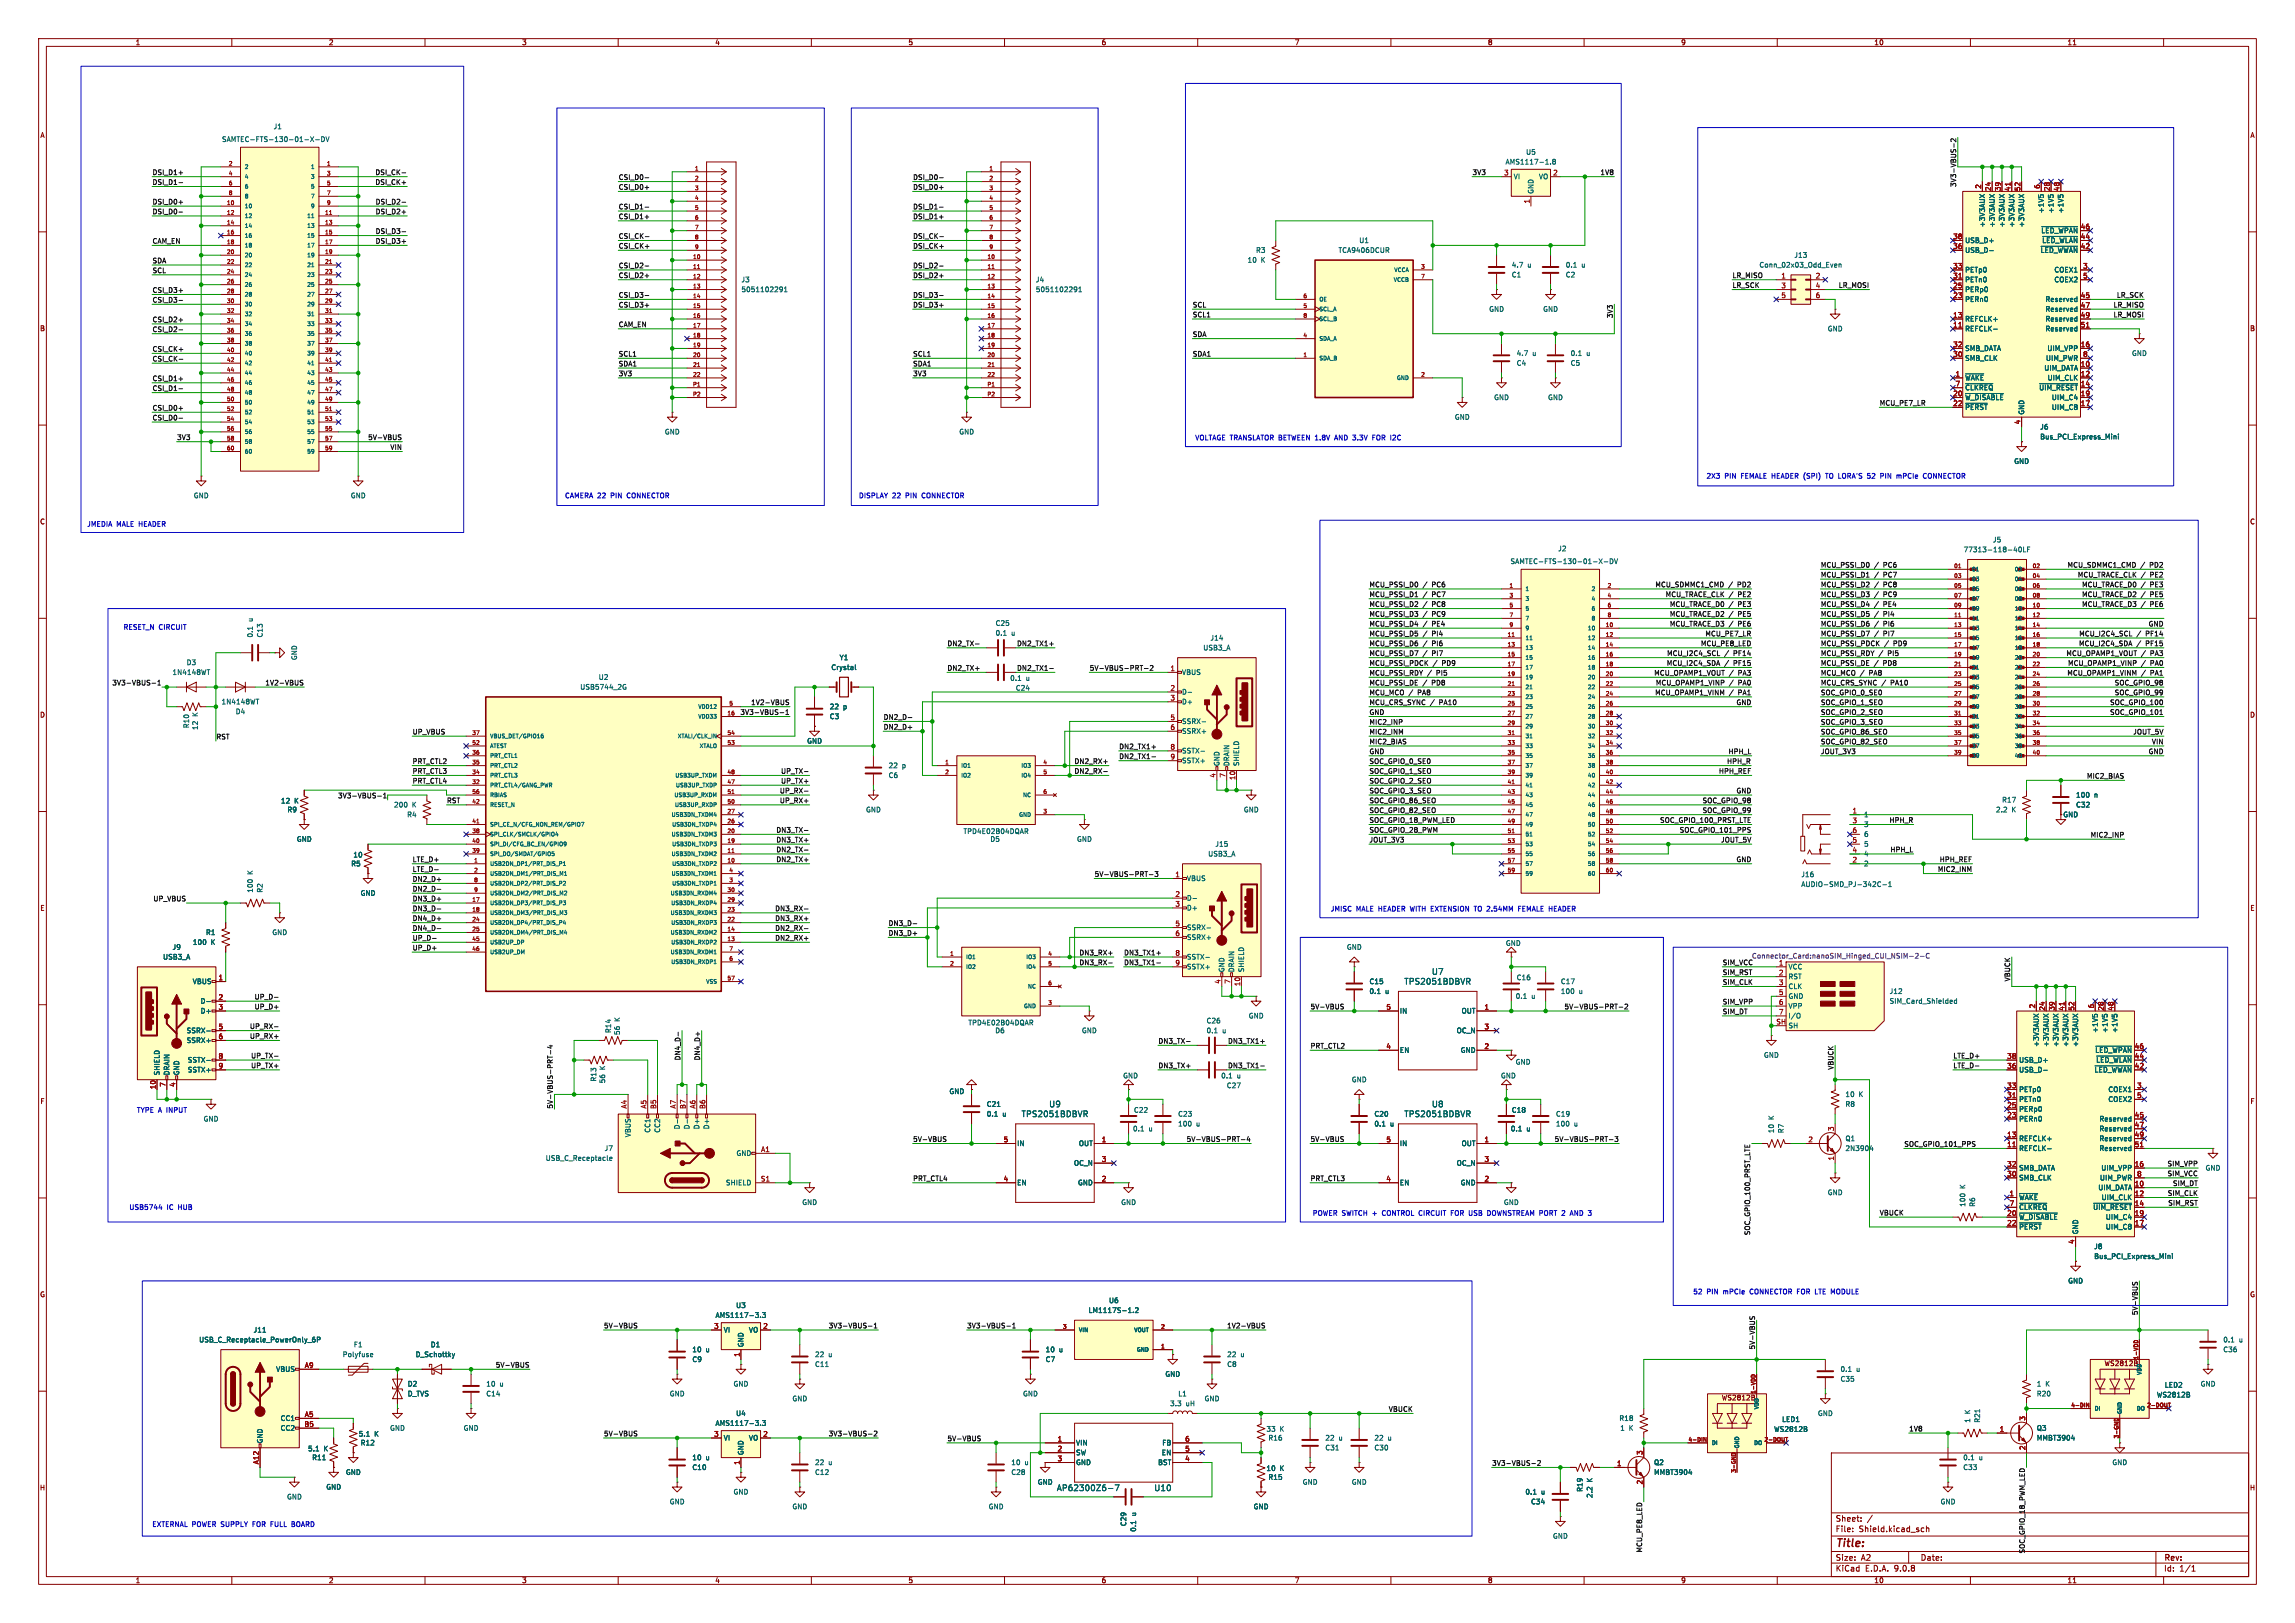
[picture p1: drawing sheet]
<svg xmlns="http://www.w3.org/2000/svg" width="594mm" height="420mm" viewBox="0 0 594 420" stroke-linecap="round" stroke-linejoin="round" font-family="sans-serif">
<defs><g id="words">
<text font-size="2.8" fill="#840000" x="475" y="400.9">Title:</text>
<g font-size="2.1" fill="#006464">
<text x="363.4" y="255">TPS2051BDBVR</text>
<text x="370.5" y="252.5">U7</text>
<text x="271.4" y="286.7">U9</text>
<text x="370.5" y="286.7">U8</text>
<text x="264.3" y="289.3">TPS2051BDBVR</text>
<text x="363.4" y="289.3">TPS2051BDBVR</text>
<text x="273.4" y="386.1">AP62300Z6-7</text>
<text x="298.7" y="386.1">U10</text>
</g>
<g font-size="2.1" fill="#840000">
<text x="475" y="394">Sheet:</text>
<text x="475" y="396.7">File:</text>
<text x="481.1" y="396.7">Shield.kicad_sch</text>
<text x="475" y="406.9">KiCad</text>
<text x="475" y="404.1">Size:</text>
<text x="481.7" y="404.1">A2</text>
<text x="482.7" y="406.9">E.D.A.</text>
<text x="490.3" y="406.9">9.0.8</text>
<text x="497" y="404.1">Date:</text>
<text x="560" y="404.3">Rev:</text>
<text x="560" y="406.9">Id:</text>
<text x="564.1" y="406.9">1/1</text>
</g>
<g font-size="1.8" fill="#840000">
<text x="35" y="11.9">1</text>
<text x="85" y="11.9">2</text>
<text x="135" y="11.9">3</text>
<text x="185" y="11.9">4</text>
<text x="235" y="11.9">5</text>
<text x="285" y="11.9">6</text>
<text x="335" y="11.9">7</text>
<text x="385" y="11.9">8</text>
<text x="435" y="11.9">9</text>
<text x="485" y="11.9">10</text>
<text x="535" y="11.9">11</text>
<text x="10.3" y="35.9">A</text>
<text x="582.3" y="35.9">A</text>
<text x="10.3" y="85.9">B</text>
<text x="582.3" y="85.9">B</text>
<text x="10.3" y="135.9">C</text>
<text x="582.3" y="135.9">C</text>
<text x="10.3" y="185.9">D</text>
<text x="582.3" y="185.9">D</text>
<text x="533.9" y="211.7">GND</text>
<text x="10.3" y="235.9">E</text>
<text x="582.3" y="235.9">E</text>
<text x="10.3" y="285.9">F</text>
<text x="582.3" y="285.9">F</text>
<text x="10.3" y="335.9">G</text>
<text x="582.3" y="335.9">G</text>
<text x="544.6" y="353.6">WS2812B</text>
<text x="445.5" y="362.5">WS2812B</text>
<text x="10.2" y="385.9">H</text>
<text x="582.2" y="385.9">H</text>
<text x="35" y="409.9">1</text>
<text x="85" y="409.9">2</text>
<text x="135" y="409.9">3</text>
<text x="185" y="409.9">4</text>
<text x="235" y="409.9">5</text>
<text x="285" y="409.9">6</text>
<text x="335" y="409.9">7</text>
<text x="385" y="409.9">8</text>
<text x="435" y="409.9">9</text>
<text x="485" y="409.9">10</text>
<text x="535" y="409.9">11</text>
</g>
<g font-size="1.8" fill="#006464">
<text x="70.7" y="33.6">J1</text>
<text x="57.3" y="36.9">SAMTEC-FTS-130-01-X-DV</text>
<text x="394.9" y="40.2">U5</text>
<text x="389.5" y="42.8">AMS1117-1.8</text>
<text x="391.7" y="46.6">VI</text>
<text x="398.2" y="46.6">VO</text>
<text x="397.1" y="50.3" transform="rotate(-90 397.1 50.3)">GND</text>
<text x="513.9" y="58.9" transform="rotate(-90 513.9 58.9)">+3V3AUX</text>
<text x="516.5" y="58.9" transform="rotate(-90 516.5 58.9)">+3V3AUX</text>
<text x="519" y="58.9" transform="rotate(-90 519 58.9)">+3V3AUX</text>
<text x="521.6" y="58.9" transform="rotate(-90 521.6 58.9)">+3V3AUX</text>
<text x="524.1" y="58.9" transform="rotate(-90 524.1 58.9)">+3V3AUX</text>
<text x="529.2" y="55.3" transform="rotate(-90 529.2 55.3)">+1V5</text>
<text x="531.7" y="55.3" transform="rotate(-90 531.7 55.3)">+1V5</text>
<text x="534.3" y="55.3" transform="rotate(-90 534.3 55.3)">+1V5</text>
<text x="325" y="65.6">R3</text>
<text x="346.3" y="65.6">TCA9406DCUR</text>
<text x="351.7" y="63.1">U1</text>
<text x="508.5" y="63.1">USB_D+</text>
<text x="508.5" y="65.6">USB_D-</text>
<text x="528" y="65.6">~{LED_WWAN}</text>
<text x="528.2" y="60.6">~{LED_WPAN}</text>
<text x="528.5" y="63.1">~{LED_WLAN}</text>
<text x="322.8" y="68.2">10</text>
<text x="326.4" y="68.2">K</text>
<text x="391.2" y="72">C1</text>
<text x="391.2" y="69.4">4.7</text>
<text x="395.4" y="69.4">u</text>
<text x="405.1" y="72">C2</text>
<text x="405.1" y="69.4">0.1</text>
<text x="409.3" y="69.4">u</text>
<text x="455.3" y="69.4">Conn_02x03_Odd_Even</text>
<text x="464.3" y="66.9">J13</text>
<text x="508.5" y="70.7">PETp0</text>
<text x="531.6" y="70.7">COEX1</text>
<text x="191.8" y="73.3">J3</text>
<text x="191.8" y="75.8">5051102291</text>
<text x="268" y="73.3">J4</text>
<text x="268" y="75.8">5051102291</text>
<text x="508.5" y="73.3">PETn0</text>
<text x="508.5" y="75.8">PERp0</text>
<text x="531.6" y="73.3">COEX2</text>
<text x="385.3" y="80.9">GND</text>
<text x="399.3" y="80.9">GND</text>
<text x="508.5" y="78.3">PERn0</text>
<text x="508.5" y="83.4">REFCLK+</text>
<text x="529.3" y="78.3">Reserved</text>
<text x="529.3" y="80.9">Reserved</text>
<text x="529.3" y="83.4">Reserved</text>
<text x="472.9" y="86">GND</text>
<text x="508.5" y="86">REFCLK-</text>
<text x="529.3" y="86">Reserved</text>
<text x="392.4" y="94.8">C4</text>
<text x="392.4" y="92.3">4.7</text>
<text x="396.6" y="92.3">u</text>
<text x="406.4" y="94.8">C5</text>
<text x="406.4" y="92.3">0.1</text>
<text x="410.6" y="92.3">u</text>
<text x="508.5" y="91">SMB_DATA</text>
<text x="508.5" y="93.6">SMB_CLK</text>
<text x="529.4" y="93.6">UIM_PWR</text>
<text x="529.8" y="91">UIM_VPP</text>
<text x="551.7" y="92.3">GND</text>
<text x="508.5" y="98.7">~{WAKE}</text>
<text x="508.5" y="101.2">~{CLKREQ}</text>
<text x="527.7" y="101.2">~{UIM_RESET}</text>
<text x="529" y="96.1">UIM_DATA</text>
<text x="529.8" y="98.7">UIM_CLK</text>
<text x="386.6" y="103.7">GND</text>
<text x="400.6" y="103.7">GND</text>
<text x="508.5" y="103.7">~{W_DISABLE}</text>
<text x="508.5" y="106.3">~{PERST}</text>
<text x="524.1" y="107.4" transform="rotate(-90 524.1 107.4)">GND</text>
<text x="530.9" y="103.7">UIM_C4</text>
<text x="530.9" y="106.3">UIM_C8</text>
<text x="172" y="112.6">GND</text>
<text x="248.2" y="112.6">GND</text>
<text x="376.4" y="108.8">GND</text>
<text x="527.9" y="111.4">J6</text>
<text x="527.9" y="113.9">Bus_PCI_Express_Mini</text>
<text x="521.2" y="120.2">GND</text>
<text x="50" y="129.1">GND</text>
<text x="90.7" y="129.1">GND</text>
<text x="403.2" y="142.8">J2</text>
<text x="508.1" y="143.1">77313-118-40LF</text>
<text x="515.7" y="140.6">J5</text>
<text x="390.8" y="146.2">SAMTEC-FTS-130-01-X-DV</text>
<text x="65.6" y="160.9" transform="rotate(-90 65.6 160.9)">u</text>
<text x="65.6" y="165.1" transform="rotate(-90 65.6 165.1)">0.1</text>
<text x="68.2" y="165.1" transform="rotate(-90 68.2 165.1)">C13</text>
<text x="257.6" y="162.2">C25</text>
<text x="257.6" y="164.7">0.1</text>
<text x="261.8" y="164.7">u</text>
<text x="313.2" y="166">J14</text>
<text x="48.2" y="172.3">D3</text>
<text x="77.1" y="170.9" transform="rotate(-90 77.1 170.9)">GND</text>
<text x="215" y="173.6">Crystal</text>
<text x="217.2" y="171">Y1</text>
<text x="311.3" y="168.5">USB3_A</text>
<text x="44.5" y="174.9">1N4148WT</text>
<text x="150.1" y="178.7">USB5744_2G</text>
<text x="154.8" y="176.1">U2</text>
<text x="261.3" y="176.4">0.1</text>
<text x="262.8" y="178.9">C24</text>
<text x="265.5" y="176.4">u</text>
<text x="305.8" y="174.9">VBUS</text>
<text x="305.8" y="179.9">D-</text>
<text x="51.4" y="185.4" transform="rotate(-90 51.4 185.4)">K</text>
<text x="57.2" y="182.5">1N4148WT</text>
<text x="60.9" y="185">D4</text>
<text x="214.6" y="183.7">22</text>
<text x="218.2" y="183.7">p</text>
<text x="305.8" y="182.5">D+</text>
<text x="49.1" y="188.6" transform="rotate(-90 49.1 188.6)">R10</text>
<text x="51.4" y="189" transform="rotate(-90 51.4 189)">12</text>
<text x="214.6" y="186.3">C3</text>
<text x="305.8" y="187.6">SSRX-</text>
<text x="305.8" y="190.1">SSRX+</text>
<text x="208.8" y="192.6">GND</text>
<text x="305.8" y="195.2">SSTX-</text>
<text x="305.8" y="197.7">SSTX+</text>
<text x="229.9" y="201.5">C6</text>
<text x="229.9" y="199">22</text>
<text x="233.5" y="199">p</text>
<text x="315.8" y="198.4" transform="rotate(-90 315.8 198.4)">GND</text>
<text x="318.4" y="198.4" transform="rotate(-90 318.4 198.4)">DRAIN</text>
<text x="320.9" y="198.4" transform="rotate(-90 320.9 198.4)">SHIELD</text>
<text x="72.6" y="208.1">12</text>
<text x="76.2" y="208.1">K</text>
<text x="101.9" y="209.1">200</text>
<text x="106.7" y="209.1">K</text>
<text x="518.1" y="207.9">R17</text>
<text x="537.2" y="206.6">100</text>
<text x="537.2" y="209.1">C32</text>
<text x="542" y="206.6">n</text>
<text x="74.3" y="210.4">R9</text>
<text x="105.3" y="211.7">R4</text>
<text x="224" y="210.4">GND</text>
<text x="321.8" y="210.4">GND</text>
<text x="482.3" y="211.7">1</text>
<text x="482.3" y="214.2">3</text>
<text x="516.5" y="210.4">2.2</text>
<text x="520.7" y="210.4">K</text>
<text x="76.7" y="218">GND</text>
<text x="249.2" y="216">TPD4E02B04DQAR</text>
<text x="256.2" y="218">D5</text>
<text x="278.6" y="218">GND</text>
<text x="312.6" y="221.8">USB3_A</text>
<text x="314.4" y="219.3">J15</text>
<text x="482.3" y="216.8">6</text>
<text x="482.3" y="219.3">5</text>
<text x="482.3" y="221.8">4</text>
<text x="65.6" y="226.3" transform="rotate(-90 65.6 226.3)">K</text>
<text x="90.8" y="224.4">R5</text>
<text x="91.3" y="222.1">10</text>
<text x="466.1" y="227.2">J16</text>
<text x="482.3" y="224.4">2</text>
<text x="65.6" y="231.1" transform="rotate(-90 65.6 231.1)">100</text>
<text x="68.2" y="231.1" transform="rotate(-90 68.2 231.1)">R2</text>
<text x="93.2" y="232">GND</text>
<text x="307.1" y="228.2">VBUS</text>
<text x="307.1" y="233.3">D-</text>
<text x="466.1" y="229.7">AUDIO-SMD_PJ-342C-1</text>
<text x="307.1" y="235.8">D+</text>
<text x="44.5" y="246">J9</text>
<text x="49.8" y="244.7">100</text>
<text x="53.2" y="242.2">R1</text>
<text x="54.6" y="244.7">K</text>
<text x="70.4" y="242.2">GND</text>
<text x="307.1" y="240.9">SSRX-</text>
<text x="307.1" y="243.4">SSRX+</text>
<text x="348.5" y="246">GND</text>
<text x="389.6" y="245">GND</text>
<text x="42.1" y="248.5">USB3_A</text>
<text x="307.1" y="248.5">SSTX-</text>
<text x="307.1" y="251.1">SSTX+</text>
<text x="317.1" y="251.7" transform="rotate(-90 317.1 251.7)">GND</text>
<text x="319.6" y="251.7" transform="rotate(-90 319.6 251.7)">DRAIN</text>
<text x="322.2" y="251.7" transform="rotate(-90 322.2 251.7)">SHIELD</text>
<text x="462.8" y="251.1">VCC</text>
<text x="49.8" y="254.9">VBUS</text>
<text x="354.3" y="254.9">C15</text>
<text x="354.3" y="257.4">0.1</text>
<text x="358.5" y="257.4">u</text>
<text x="392.4" y="253.8">C16</text>
<text x="403.9" y="257.4">100</text>
<text x="403.9" y="254.9">C17</text>
<text x="408.7" y="257.4">u</text>
<text x="462.8" y="253.6">RST</text>
<text x="462.8" y="256.1">CLK</text>
<text x="489" y="257.4">J12</text>
<text x="51.8" y="259.9">D-</text>
<text x="51.8" y="262.5">D+</text>
<text x="323.1" y="263.8">GND</text>
<text x="362.2" y="262.5">IN</text>
<text x="378.2" y="262.5">OUT</text>
<text x="392.2" y="258.7">0.1</text>
<text x="396.4" y="258.7">u</text>
<text x="462.8" y="258.7">GND</text>
<text x="462.8" y="261.2">VPP</text>
<text x="462.8" y="263.8">I/O</text>
<text x="489" y="259.9">SIM_Card_Shielded</text>
<text x="48.2" y="267.6">SSRX-</text>
<text x="158.3" y="267.5" transform="rotate(-90 158.3 267.5)">R14</text>
<text x="160.6" y="268" transform="rotate(-90 160.6 268)">56</text>
<text x="160.6" y="264.4" transform="rotate(-90 160.6 264.4)">K</text>
<text x="250.5" y="265.5">TPD4E02B04DQAR</text>
<text x="257.5" y="267.6">D6</text>
<text x="279.9" y="267.6">GND</text>
<text x="312.2" y="265">C26</text>
<text x="312.2" y="267.6">0.1</text>
<text x="316.4" y="267.6">u</text>
<text x="376.9" y="267.6">OC_N</text>
<text x="462.8" y="266.3">SH</text>
<text x="543.2" y="267.4" transform="rotate(-90 543.2 267.4)">+1V5</text>
<text x="545.7" y="267.4" transform="rotate(-90 545.7 267.4)">+1V5</text>
<text x="548.2" y="267.4" transform="rotate(-90 548.2 267.4)">+1V5</text>
<text x="48.2" y="270.1">SSRX+</text>
<text x="48.5" y="275.2">SSTX-</text>
<text x="362.2" y="272.6">EN</text>
<text x="377.9" y="272.6">GND</text>
<text x="392.2" y="275.7">GND</text>
<text x="456.4" y="273.9">GND</text>
<text x="522.5" y="275.2">USB_D+</text>
<text x="527.9" y="271" transform="rotate(-90 527.9 271)">+3V3AUX</text>
<text x="530.5" y="271" transform="rotate(-90 530.5 271)">+3V3AUX</text>
<text x="533" y="271" transform="rotate(-90 533 271)">+3V3AUX</text>
<text x="535.5" y="271" transform="rotate(-90 535.5 271)">+3V3AUX</text>
<text x="538.1" y="271" transform="rotate(-90 538.1 271)">+3V3AUX</text>
<text x="542.2" y="272.6">~{LED_WPAN}</text>
<text x="542.4" y="275.2">~{LED_WLAN}</text>
<text x="41.5" y="278.4" transform="rotate(-90 41.5 278.4)">SHIELD</text>
<text x="44" y="278.4" transform="rotate(-90 44 278.4)">DRAIN</text>
<text x="46.6" y="278.4" transform="rotate(-90 46.6 278.4)">GND</text>
<text x="48.5" y="277.7">SSTX+</text>
<text x="154.5" y="280" transform="rotate(-90 154.5 280)">R13</text>
<text x="156.8" y="280.5" transform="rotate(-90 156.8 280.5)">56</text>
<text x="156.8" y="276.9" transform="rotate(-90 156.8 276.9)">K</text>
<text x="290.6" y="279.2">GND</text>
<text x="316" y="279.2">0.1</text>
<text x="317.4" y="281.8">C27</text>
<text x="320.2" y="279.2">u</text>
<text x="349.8" y="280.3">GND</text>
<text x="388.4" y="279.2">GND</text>
<text x="522.5" y="277.7">USB_D-</text>
<text x="542" y="277.7">~{LED_WWAN}</text>
<text x="245.6" y="283.3">GND</text>
<text x="255.3" y="286.6">C21</text>
<text x="477.5" y="286.6">R8</text>
<text x="477.5" y="284.1">10</text>
<text x="481.1" y="284.1">K</text>
<text x="522.5" y="282.8">PETp0</text>
<text x="522.5" y="285.3">PETn0</text>
<text x="522.5" y="287.9">PERp0</text>
<text x="545.6" y="282.8">COEX1</text>
<text x="545.6" y="285.3">COEX2</text>
<text x="52.6" y="290.4">GND</text>
<text x="168.5" y="293.3" transform="rotate(-90 168.5 293.3)">CC1</text>
<text x="171" y="293.3" transform="rotate(-90 171 293.3)">CC2</text>
<text x="176.1" y="292.4" transform="rotate(-90 176.1 292.4)">D-</text>
<text x="178.7" y="292.4" transform="rotate(-90 178.7 292.4)">D-</text>
<text x="181.2" y="292.4" transform="rotate(-90 181.2 292.4)">D+</text>
<text x="183.7" y="292.4" transform="rotate(-90 183.7 292.4)">D+</text>
<text x="255.3" y="289.2">0.1</text>
<text x="259.5" y="289.2">u</text>
<text x="293.1" y="293">0.1</text>
<text x="293.4" y="288.1">C22</text>
<text x="297.3" y="293">u</text>
<text x="304.8" y="291.7">100</text>
<text x="304.8" y="289.2">C23</text>
<text x="309.6" y="291.7">u</text>
<text x="355.6" y="289.2">C20</text>
<text x="355.6" y="291.7">0.1</text>
<text x="359.8" y="291.7">u</text>
<text x="390.9" y="293">0.1</text>
<text x="391.2" y="288.1">C18</text>
<text x="395.1" y="293">u</text>
<text x="402.6" y="291.7">100</text>
<text x="402.6" y="289.2">C19</text>
<text x="407.4" y="291.7">u</text>
<text x="459.3" y="293.4" transform="rotate(-90 459.3 293.4)">10</text>
<text x="459.3" y="289.8" transform="rotate(-90 459.3 289.8)">K</text>
<text x="461.9" y="293.4" transform="rotate(-90 461.9 293.4)">R7</text>
<text x="522.5" y="290.4">PERn0</text>
<text x="543.3" y="290.4">Reserved</text>
<text x="543.3" y="293">Reserved</text>
<text x="156.4" y="298">J7</text>
<text x="163.4" y="294.4" transform="rotate(-90 163.4 294.4)">VBUS</text>
<text x="190.5" y="299.3">GND</text>
<text x="263.1" y="296.8">IN</text>
<text x="279.1" y="296.8">OUT</text>
<text x="362.2" y="296.8">IN</text>
<text x="378.2" y="296.8">OUT</text>
<text x="477.5" y="295.5">Q1</text>
<text x="477.5" y="298">2N3904</text>
<text x="522.5" y="295.5">REFCLK+</text>
<text x="522.5" y="298">REFCLK-</text>
<text x="543.3" y="295.5">Reserved</text>
<text x="543.3" y="298">Reserved</text>
<text x="141.1" y="300.6">USB_C_Receptacle</text>
<text x="277.9" y="301.9">OC_N</text>
<text x="376.9" y="301.9">OC_N</text>
<text x="522.5" y="303.1">SMB_DATA</text>
<text x="522.5" y="305.7">SMB_CLK</text>
<text x="543.4" y="305.7">UIM_PWR</text>
<text x="543.8" y="303.1">UIM_VPP</text>
<text x="570.7" y="303.1">GND</text>
<text x="187.8" y="306.9">SHIELD</text>
<text x="263.1" y="306.9">EN</text>
<text x="278.9" y="306.9">GND</text>
<text x="362.2" y="306.9">EN</text>
<text x="377.9" y="306.9">GND</text>
<text x="472.9" y="309.5">GND</text>
<text x="508.9" y="307.6" transform="rotate(-90 508.9 307.6)">K</text>
<text x="522.5" y="310.7">~{WAKE}</text>
<text x="543" y="308.2">UIM_DATA</text>
<text x="543.8" y="310.7">UIM_CLK</text>
<text x="207.5" y="312">GND</text>
<text x="290.1" y="312">GND</text>
<text x="389.1" y="312">GND</text>
<text x="508.9" y="312.4" transform="rotate(-90 508.9 312.4)">100</text>
<text x="511.4" y="312.4" transform="rotate(-90 511.4 312.4)">R6</text>
<text x="522.5" y="313.3">~{CLKREQ}</text>
<text x="522.5" y="315.8">~{W_DISABLE}</text>
<text x="541.6" y="313.3">~{UIM_RESET}</text>
<text x="544.9" y="315.8">UIM_C4</text>
<text x="522.5" y="318.4">~{PERST}</text>
<text x="538.1" y="319.5" transform="rotate(-90 538.1 319.5)">GND</text>
<text x="541.9" y="323.4">J8</text>
<text x="544.9" y="318.4">UIM_C8</text>
<text x="541.9" y="326">Bus_PCI_Express_Mini</text>
<text x="535.2" y="332.3">GND</text>
<text x="185.1" y="341.2">AMS1117-3.3</text>
<text x="190.4" y="338.7">U3</text>
<text x="281.6" y="340">LM1117S-1.2</text>
<text x="286.9" y="337.4">U6</text>
<text x="51.4" y="347.6">USB_C_Receptacle_PowerOnly_6P</text>
<text x="65.5" y="345">J11</text>
<text x="187.2" y="345">VI</text>
<text x="193.7" y="345">VO</text>
<text x="575.3" y="347.6">0.1</text>
<text x="579.5" y="347.6">u</text>
<text x="88.6" y="351.4">Polyfuse</text>
<text x="91.5" y="348.8">F1</text>
<text x="107.5" y="351.4">D_Schottky</text>
<text x="111.4" y="348.8">D1</text>
<text x="179.1" y="352.7">C9</text>
<text x="179.1" y="350.1">10</text>
<text x="182.7" y="350.1">u</text>
<text x="192.6" y="348.7" transform="rotate(-90 192.6 348.7)">GND</text>
<text x="210.8" y="353.9">C11</text>
<text x="210.8" y="351.4">22</text>
<text x="214.4" y="351.4">u</text>
<text x="270.5" y="352.7">C7</text>
<text x="270.5" y="350.1">10</text>
<text x="274.1" y="350.1">u</text>
<text x="317.5" y="353.9">C8</text>
<text x="317.5" y="351.4">22</text>
<text x="321.1" y="351.4">u</text>
<text x="575.3" y="350.1">C36</text>
<text x="71.4" y="355.2">VBUS</text>
<text x="105.4" y="359">D2</text>
<text x="125.7" y="359">10</text>
<text x="129.3" y="359">u</text>
<text x="189.7" y="359">GND</text>
<text x="301.5" y="356.5">GND</text>
<text x="476.3" y="357.7">C35</text>
<text x="476.3" y="355.2">0.1</text>
<text x="480.5" y="355.2">u</text>
<text x="527.1" y="359">1</text>
<text x="529.4" y="359">K</text>
<text x="560.2" y="359.3">LED2</text>
<text x="569.5" y="359">GND</text>
<text x="105.4" y="361.5">D_TVS</text>
<text x="125.7" y="361.5">C14</text>
<text x="173.2" y="361.5">GND</text>
<text x="205" y="362.8">GND</text>
<text x="264.7" y="361.5">GND</text>
<text x="302.7" y="364.1">3.3</text>
<text x="304.8" y="361.5">L1</text>
<text x="306.9" y="364.1">uH</text>
<text x="311.7" y="362.8">GND</text>
<text x="510.1" y="365.9" transform="rotate(-90 510.1 365.9)">K</text>
<text x="527.1" y="361.5">R20</text>
<text x="558.1" y="361.8">WS2812B</text>
<text x="72.5" y="367.9">CC1</text>
<text x="72.5" y="370.4">CC2</text>
<text x="92.7" y="372">5.1</text>
<text x="96.9" y="372">K</text>
<text x="100.8" y="370.4">GND</text>
<text x="119.9" y="370.4">GND</text>
<text x="185.1" y="369.2">AMS1117-3.3</text>
<text x="190.4" y="366.6">U4</text>
<text x="327.7" y="370.7">33</text>
<text x="331.3" y="370.7">K</text>
<text x="419" y="367.9">R18</text>
<text x="419.2" y="370.4">1</text>
<text x="421.6" y="370.4">K</text>
<text x="459.1" y="370.7">WS2812B</text>
<text x="461.1" y="368.2">LED1</text>
<text x="470.4" y="366.6">GND</text>
<text x="510.1" y="368.3" transform="rotate(-90 510.1 368.3)">1</text>
<text x="512.7" y="368.3" transform="rotate(-90 512.7 368.3)">R21</text>
<text x="527.1" y="370.4">Q3</text>
<text x="68.2" y="373.6" transform="rotate(-90 68.2 373.6)">GND</text>
<text x="79.6" y="375.8">5.1</text>
<text x="83.8" y="375.8">K</text>
<text x="93.2" y="374.2">R12</text>
<text x="187.2" y="373">VI</text>
<text x="192.6" y="376.7" transform="rotate(-90 192.6 376.7)">GND</text>
<text x="193.7" y="373">VO</text>
<text x="278.4" y="374.2">VIN</text>
<text x="278.4" y="376.8">SW</text>
<text x="300.6" y="376.8">EN</text>
<text x="300.7" y="374.2">FB</text>
<text x="328.2" y="373">R16</text>
<text x="342.9" y="375.5">C31</text>
<text x="342.9" y="373">22</text>
<text x="346.5" y="373">u</text>
<text x="355.6" y="375.5">C30</text>
<text x="355.6" y="373">22</text>
<text x="359.2" y="373">u</text>
<text x="527.1" y="373">MMBT3904</text>
<text x="80.7" y="378.1">R11</text>
<text x="89.4" y="381.9">GND</text>
<text x="179.1" y="380.6">C10</text>
<text x="179.1" y="378.1">10</text>
<text x="182.7" y="378.1">u</text>
<text x="210.8" y="381.9">C12</text>
<text x="210.8" y="379.3">22</text>
<text x="214.4" y="379.3">u</text>
<text x="261.6" y="381.9">C28</text>
<text x="261.6" y="379.3">10</text>
<text x="265.2" y="379.3">u</text>
<text x="278.4" y="379.3">GND</text>
<text x="299.6" y="379.3">BST</text>
<text x="327.7" y="380.8">10</text>
<text x="328.2" y="383.1">R15</text>
<text x="331.3" y="380.8">K</text>
<text x="412.3" y="383.5" transform="rotate(-90 412.3 383.5)">K</text>
<text x="428" y="379.3">Q2</text>
<text x="428" y="381.9">MMBT3904</text>
<text x="508" y="380.6">C33</text>
<text x="508" y="378.1">0.1</text>
<text x="512.2" y="378.1">u</text>
<text x="546.6" y="379.3">GND</text>
<text x="74.2" y="388.2">GND</text>
<text x="84.3" y="385.7">GND</text>
<text x="173.2" y="389.5">GND</text>
<text x="189.7" y="386.9">GND</text>
<text x="268.5" y="384.4">GND</text>
<text x="337.1" y="384.4">GND</text>
<text x="349.8" y="384.4">GND</text>
<text x="394.7" y="386.9">0.1</text>
<text x="396.1" y="389.5">C34</text>
<text x="398.9" y="386.9">u</text>
<text x="409.8" y="386.2" transform="rotate(-90 409.8 386.2)">R19</text>
<text x="412.3" y="387.7" transform="rotate(-90 412.3 387.7)">2.2</text>
<text x="502.2" y="389.5">GND</text>
<text x="205" y="390.8">GND</text>
<text x="255.8" y="390.8">GND</text>
<text x="291.7" y="395.1" transform="rotate(-90 291.7 395.1)">C29</text>
<text x="294.2" y="392.3" transform="rotate(-90 294.2 392.3)">u</text>
<text x="324.4" y="390.8">GND</text>
<text x="294.2" y="396.5" transform="rotate(-90 294.2 396.5)">0.1</text>
<text x="401.8" y="398.4">GND</text>
</g>
<g font-size="1.8" fill="#0f0f0f">
<text x="39.4" y="45.4">DSI_D1+</text>
<text x="39.4" y="47.9">DSI_D1-</text>
<text x="97" y="45.4">DSI_CK-</text>
<text x="97" y="47.9">DSI_CK+</text>
<text x="160" y="46.6">CSI_D0-</text>
<text x="236.2" y="46.6">DSI_D0-</text>
<text x="381" y="45.4">3V3</text>
<text x="414.1" y="45.4">1V8</text>
<text x="39.4" y="53">DSI_D0+</text>
<text x="97.1" y="53">DSI_D2-</text>
<text x="160" y="49.2">CSI_D0+</text>
<text x="236.2" y="49.2">DSI_D0+</text>
<text x="506.4" y="48.5" transform="rotate(-90 506.4 48.5)">3V3-VBUS-2</text>
<text x="39.4" y="55.5">DSI_D0-</text>
<text x="97.1" y="55.5">DSI_D2+</text>
<text x="160" y="54.3">CSI_D1-</text>
<text x="160" y="56.8">CSI_D1+</text>
<text x="236.2" y="56.8">DSI_D1+</text>
<text x="236.2" y="54.3">DSI_D1-</text>
<text x="39.4" y="63.2">CAM_EN</text>
<text x="97.1" y="60.6">DSI_D3-</text>
<text x="97.1" y="63.2">DSI_D3+</text>
<text x="160" y="61.9">CSI_CK-</text>
<text x="160" y="64.4">CSI_CK+</text>
<text x="236.2" y="61.9">DSI_CK-</text>
<text x="236.2" y="64.4">DSI_CK+</text>
<text x="39.4" y="68.2">SDA</text>
<text x="39.4" y="70.8">SCL</text>
<text x="160" y="69.5">CSI_D2-</text>
<text x="236.2" y="69.5">DSI_D2-</text>
<text x="39.4" y="75.9">CSI_D3+</text>
<text x="160" y="72">CSI_D2+</text>
<text x="160" y="77.1">CSI_D3-</text>
<text x="236.2" y="77.1">DSI_D3-</text>
<text x="236.2" y="72">DSI_D2+</text>
<text x="448.3" y="72">LR_MISO</text>
<text x="448.3" y="74.6">LR_SCK</text>
<text x="475.8" y="74.6">LR_MOSI</text>
<text x="547.8" y="77.1">LR_SCK</text>
<text x="39.4" y="83.5">CSI_D2+</text>
<text x="39.4" y="78.4">CSI_D3-</text>
<text x="160" y="79.7">CSI_D3+</text>
<text x="236.2" y="79.7">DSI_D3+</text>
<text x="308.6" y="79.7">SCL</text>
<text x="308.6" y="82.2">SCL1</text>
<text x="417.5" y="82.5" transform="rotate(-90 417.5 82.5)">3V3</text>
<text x="546.9" y="82.2">LR_MOSI</text>
<text x="546.9" y="79.7">LR_MISO</text>
<text x="39.4" y="86">CSI_D2-</text>
<text x="160" y="84.7">CAM_EN</text>
<text x="308.6" y="87.3">SDA</text>
<text x="39.4" y="91.1">CSI_CK+</text>
<text x="39.4" y="93.6">CSI_CK-</text>
<text x="160" y="94.9">SDA1</text>
<text x="160" y="92.4">SCL1</text>
<text x="236.2" y="94.9">SDA1</text>
<text x="236.2" y="92.4">SCL1</text>
<text x="308.6" y="92.4">SDA1</text>
<text x="39.4" y="101.3">CSI_D1-</text>
<text x="39.4" y="98.7">CSI_D1+</text>
<text x="160" y="97.4">3V3</text>
<text x="236.2" y="97.4">3V3</text>
<text x="39.4" y="106.3">CSI_D0+</text>
<text x="486.4" y="105.1">MCU_PE7_LR</text>
<text x="39.4" y="108.9">CSI_D0-</text>
<text x="45.7" y="114">3V3</text>
<text x="95.2" y="114">5V-VBUS</text>
<text x="100.9" y="116.5">VIN</text>
<text x="471.2" y="147">MCU_PSSI_D0</text>
<text x="471.2" y="149.5">MCU_PSSI_D1</text>
<text x="485.1" y="147">/</text>
<text x="485.1" y="149.5">/</text>
<text x="487.6" y="147">PC6</text>
<text x="487.6" y="149.5">PC7</text>
<text x="535" y="147">MCU_SDMMC1_CMD</text>
<text x="537.7" y="149.5">MCU_TRACE_CLK /</text>
<text x="554" y="147">/</text>
<text x="556.5" y="147">PD2</text>
<text x="556.6" y="149.5">PE2</text>
<text x="354.3" y="154.6">MCU_PSSI_D1</text>
<text x="354.3" y="152.1">MCU_PSSI_D0</text>
<text x="368.3" y="154.6">/</text>
<text x="368.3" y="152.1">/</text>
<text x="370.8" y="154.6">PC7</text>
<text x="370.8" y="152.1">PC6</text>
<text x="428.3" y="152.1">MCU_SDMMC1_CMD</text>
<text x="431" y="154.6">MCU_TRACE_CLK /</text>
<text x="447.3" y="152.1">/</text>
<text x="449.8" y="152.1">PD2</text>
<text x="450" y="154.6">PE2</text>
<text x="471.2" y="152.1">MCU_PSSI_D2</text>
<text x="471.2" y="154.6">MCU_PSSI_D3</text>
<text x="485.1" y="152.1">/</text>
<text x="485.1" y="154.6">/</text>
<text x="487.6" y="152.1">PC8</text>
<text x="487.6" y="154.6">PC9</text>
<text x="538.8" y="152.1">MCU_TRACE_D0 /</text>
<text x="538.8" y="154.6">MCU_TRACE_D2 /</text>
<text x="556.6" y="152.1">PE3</text>
<text x="556.6" y="154.6">PE5</text>
<text x="354.3" y="157.1">MCU_PSSI_D2</text>
<text x="354.3" y="159.7">MCU_PSSI_D3</text>
<text x="368.3" y="157.1">/</text>
<text x="368.3" y="159.7">/</text>
<text x="370.8" y="157.1">PC8</text>
<text x="370.8" y="159.7">PC9</text>
<text x="432.1" y="159.7">MCU_TRACE_D2 /</text>
<text x="432.1" y="157.1">MCU_TRACE_D0 /</text>
<text x="450" y="159.7">PE5</text>
<text x="450" y="157.1">PE3</text>
<text x="471.2" y="157.1">MCU_PSSI_D4</text>
<text x="471.2" y="159.7">MCU_PSSI_D5</text>
<text x="485.1" y="157.1">/</text>
<text x="485.1" y="159.7">/</text>
<text x="487.6" y="157.1">PE4</text>
<text x="487.6" y="159.7">PI4</text>
<text x="538.8" y="157.1">MCU_TRACE_D3 /</text>
<text x="556.6" y="157.1">PE6</text>
<text x="245.1" y="167.3">DN2_TX-</text>
<text x="263.1" y="167.3">DN2_TX1+</text>
<text x="354.3" y="162.2">MCU_PSSI_D4</text>
<text x="354.3" y="167.3">MCU_PSSI_D6</text>
<text x="354.3" y="164.8">MCU_PSSI_D5</text>
<text x="368.3" y="162.2">/</text>
<text x="368.3" y="167.3">/</text>
<text x="368.3" y="164.8">/</text>
<text x="370.8" y="162.2">PE4</text>
<text x="370.8" y="167.3">PI6</text>
<text x="370.8" y="164.8">PI4</text>
<text x="432.1" y="162.2">MCU_TRACE_D3 /</text>
<text x="440.1" y="167.3">MCU_PE8_LED</text>
<text x="441.3" y="164.8">MCU_PE7_LR</text>
<text x="450" y="162.2">PE6</text>
<text x="471.2" y="167.3">MCU_PSSI_PDCK</text>
<text x="471.2" y="164.8">MCU_PSSI_D7</text>
<text x="471.2" y="162.2">MCU_PSSI_D6</text>
<text x="485.1" y="164.8">/</text>
<text x="485.1" y="162.2">/</text>
<text x="487.6" y="164.8">PI7</text>
<text x="487.6" y="162.2">PI6</text>
<text x="487.7" y="167.3">/</text>
<text x="490.2" y="167.3">PD9</text>
<text x="538" y="167.3">MCU_I2C4_SDA</text>
<text x="538" y="164.8">MCU_I2C4_SCL</text>
<text x="553" y="164.8">/</text>
<text x="553" y="167.3">/</text>
<text x="555.5" y="164.8">PF14</text>
<text x="555.5" y="167.3">PF15</text>
<text x="556" y="162.2">GND</text>
<text x="245.1" y="173.6">DN2_TX+</text>
<text x="263.1" y="173.6">DN2_TX1-</text>
<text x="281.9" y="173.6">5V-VBUS-PRT-2</text>
<text x="354.3" y="172.4">MCU_PSSI_PDCK</text>
<text x="354.3" y="169.8">MCU_PSSI_D7</text>
<text x="368.3" y="169.8">/</text>
<text x="370.8" y="169.8">PI7</text>
<text x="370.9" y="172.4">/</text>
<text x="373.4" y="172.4">PD9</text>
<text x="431.3" y="172.4">MCU_I2C4_SDA</text>
<text x="431.4" y="169.8">MCU_I2C4_SCL</text>
<text x="446.3" y="169.8">/</text>
<text x="446.3" y="172.4">/</text>
<text x="448.8" y="169.8">PF14</text>
<text x="448.8" y="172.4">PF15</text>
<text x="471.2" y="172.4">MCU_PSSI_DE</text>
<text x="471.2" y="169.8">MCU_PSSI_RDY</text>
<text x="485" y="172.4">/</text>
<text x="486.3" y="169.8">/</text>
<text x="487.5" y="172.4">PD8</text>
<text x="488.8" y="169.8">PI5</text>
<text x="534.7" y="169.8">MCU_OPAMP1_VOUT /</text>
<text x="535.1" y="172.4">MCU_OPAMP1_VINP</text>
<text x="554.2" y="172.4">/</text>
<text x="556.7" y="172.4">PA0</text>
<text x="556.7" y="169.8">PA3</text>
<text x="28.9" y="177.5">3V3-VBUS-1</text>
<text x="68.6" y="177.5">1V2-VBUS</text>
<text x="354.3" y="174.9">MCU_PSSI_RDY</text>
<text x="354.3" y="177.5">MCU_PSSI_DE</text>
<text x="354.3" y="180">MCU_MCO /</text>
<text x="367.1" y="180">PA8</text>
<text x="368.2" y="177.5">/</text>
<text x="369.4" y="174.9">/</text>
<text x="370.7" y="177.5">PD8</text>
<text x="371.9" y="174.9">PI5</text>
<text x="428" y="174.9">MCU_OPAMP1_VOUT /</text>
<text x="428.3" y="180">MCU_OPAMP1_VINM</text>
<text x="428.5" y="177.5">MCU_OPAMP1_VINP</text>
<text x="447.5" y="180">/</text>
<text x="447.5" y="177.5">/</text>
<text x="450" y="180">PA1</text>
<text x="450" y="177.5">PA0</text>
<text x="450" y="174.9">PA3</text>
<text x="471.2" y="177.5">MCU_CRS_SYNC /</text>
<text x="471.2" y="174.9">MCU_MCO /</text>
<text x="471.2" y="180">SOC_GPIO_0_SE0</text>
<text x="483.9" y="174.9">PA8</text>
<text x="489.5" y="177.5">PA10</text>
<text x="535" y="174.9">MCU_OPAMP1_VINM</text>
<text x="547.2" y="180">SOC_GPIO_99</text>
<text x="547.2" y="177.5">SOC_GPIO_98</text>
<text x="554.2" y="174.9">/</text>
<text x="556.7" y="174.9">PA1</text>
<text x="191.5" y="185.1">3V3-VBUS-1</text>
<text x="194.3" y="182.5">1V2-VBUS</text>
<text x="354.3" y="182.5">MCU_CRS_SYNC /</text>
<text x="354.3" y="185.1">GND</text>
<text x="372.6" y="182.5">PA10</text>
<text x="449.3" y="182.5">GND</text>
<text x="471.2" y="182.5">SOC_GPIO_1_SEO</text>
<text x="471.2" y="185.1">SOC_GPIO_2_SEO</text>
<text x="546" y="182.5">SOC_GPIO_100</text>
<text x="546" y="185.1">SOC_GPIO_101</text>
<text x="55.9" y="191.4">RST</text>
<text x="106.7" y="190.2">UP_VBUS</text>
<text x="228.6" y="186.3">DN2_D-</text>
<text x="228.6" y="188.9">DN2_D+</text>
<text x="354.3" y="187.6">MIC2_INP</text>
<text x="354.3" y="190.2">MIC2_INM</text>
<text x="471.2" y="187.6">SOC_GPIO_3_SEO</text>
<text x="471.2" y="190.2">SOC_GPIO_86_SEO</text>
<text x="552" y="190.2">JOUT_5V</text>
<text x="106.7" y="197.8">PRT_CTL2</text>
<text x="278" y="197.8">DN2_RX+</text>
<text x="289.6" y="194">DN2_TX1+</text>
<text x="289.6" y="196.5">DN2_TX1-</text>
<text x="354.3" y="192.7">MIC2_BIAS</text>
<text x="354.3" y="195.2">GND</text>
<text x="354.3" y="197.8">SOC_GPIO_0_SE0</text>
<text x="446.9" y="197.8">HPH_R</text>
<text x="447.3" y="195.2">HPH_L</text>
<text x="471.2" y="195.2">JOUT_3V3</text>
<text x="471.2" y="192.7">SOC_GPIO_82_SEO</text>
<text x="556" y="195.2">GND</text>
<text x="556.8" y="192.7">VIN</text>
<text x="106.7" y="202.9">PRT_CTL4</text>
<text x="106.7" y="200.3">PRT_CTL3</text>
<text x="202" y="200.3">UP_TX-</text>
<text x="202" y="202.9">UP_TX+</text>
<text x="278" y="200.3">DN2_RX-</text>
<text x="354.3" y="202.9">SOC_GPIO_2_SEO</text>
<text x="354.3" y="200.3">SOC_GPIO_1_SEO</text>
<text x="444.8" y="200.3">HPH_REF</text>
<text x="540" y="201.6">MIC2_BIAS</text>
<text x="87.4" y="206.7">3V3-VBUS-1</text>
<text x="115.6" y="207.9">RST</text>
<text x="201.7" y="207.9">UP_RX+</text>
<text x="201.7" y="205.4">UP_RX-</text>
<text x="354.3" y="205.4">SOC_GPIO_3_SEO</text>
<text x="354.3" y="207.9">SOC_GPIO_86_SEO</text>
<text x="440.5" y="207.9">SOC_GPIO_98</text>
<text x="449.3" y="205.4">GND</text>
<text x="200.8" y="215.6">DN3_TX-</text>
<text x="354.3" y="213">SOC_GPIO_18_PWM_LED</text>
<text x="354.3" y="210.5">SOC_GPIO_82_SEO</text>
<text x="354.3" y="215.6">SOC_GPIO_28_PWM</text>
<text x="429.5" y="213">SOC_GPIO_100_PRST_LTE</text>
<text x="434.6" y="215.6">SOC_GPIO_101_PPS</text>
<text x="440.5" y="210.5">SOC_GPIO_99</text>
<text x="488.9" y="213">HPH_R</text>
<text x="200.8" y="220.6">DN2_TX-</text>
<text x="200.8" y="218.1">DN3_TX+</text>
<text x="354.3" y="218.1">JOUT_3V3</text>
<text x="445.3" y="218.1">JOUT_5V</text>
<text x="489.2" y="220.6">HPH_L</text>
<text x="541" y="216.8">MIC2_INP</text>
<text x="106.7" y="223.2">LTE_D+</text>
<text x="106.7" y="225.7">LTE_D-</text>
<text x="200.8" y="223.2">DN2_TX+</text>
<text x="283.2" y="227">5V-VBUS-PRT-3</text>
<text x="449.3" y="223.2">GND</text>
<text x="501.4" y="225.7">MIC2_INM</text>
<text x="501.9" y="223.2">HPH_REF</text>
<text x="39.6" y="233.3">UP_VBUS</text>
<text x="106.7" y="233.3">DN3_D+</text>
<text x="106.7" y="228.3">DN2_D+</text>
<text x="106.7" y="230.8">DN2_D-</text>
<text x="106.7" y="235.9">DN3_D-</text>
<text x="106.7" y="238.4">DN4_D+</text>
<text x="200.5" y="235.9">DN3_RX-</text>
<text x="200.5" y="238.4">DN3_RX+</text>
<text x="229.9" y="239.7">DN3_D-</text>
<text x="106.7" y="243.5">UP_D-</text>
<text x="106.7" y="241">DN4_D-</text>
<text x="200.5" y="243.5">DN2_RX+</text>
<text x="200.5" y="241">DN2_RX-</text>
<text x="229.9" y="242.2">DN3_D+</text>
<text x="106.7" y="246">UP_D+</text>
<text x="279.3" y="247.3">DN3_RX+</text>
<text x="279.3" y="249.8">DN3_RX-</text>
<text x="290.8" y="247.3">DN3_TX1+</text>
<text x="290.8" y="249.8">DN3_TX1-</text>
<text x="445.8" y="249.8">SIM_VCC</text>
<text x="445.8" y="252.4">SIM_RST</text>
<text x="445.8" y="254.9">SIM_CLK</text>
<text x="520.4" y="254.1" transform="rotate(-90 520.4 254.1)">VBUCK</text>
<text x="65.8" y="258.7">UP_D-</text>
<text x="65.8" y="261.3">UP_D+</text>
<text x="339.1" y="261.3">5V-VBUS</text>
<text x="404.8" y="261.3">5V-VBUS-PRT-2</text>
<text x="445.8" y="260">SIM_VPP</text>
<text x="445.8" y="262.5">SIM_DT</text>
<text x="64.6" y="268.9">UP_RX+</text>
<text x="64.6" y="266.4">UP_RX-</text>
<text x="64.9" y="274">UP_TX-</text>
<text x="176.2" y="274.5" transform="rotate(-90 176.2 274.5)">DN4_D-</text>
<text x="181.3" y="274.5" transform="rotate(-90 181.3 274.5)">DN4_D+</text>
<text x="299.7" y="270.2">DN3_TX-</text>
<text x="317.7" y="270.2">DN3_TX1+</text>
<text x="339.1" y="271.4">PRT_CTL2</text>
<text x="505.5" y="274">LTE_D+</text>
<text x="64.9" y="276.5">UP_TX+</text>
<text x="299.7" y="276.5">DN3_TX+</text>
<text x="317.7" y="276.5">DN3_TX1-</text>
<text x="474.6" y="276.9" transform="rotate(-90 474.6 276.9)">VBUCK</text>
<text x="505.5" y="276.5">LTE_D-</text>
<text x="143.2" y="287" transform="rotate(-90 143.2 287)">5V-VBUS-PRT-4</text>
<text x="236.2" y="295.6">5V-VBUS</text>
<text x="307" y="295.6">5V-VBUS-PRT-4</text>
<text x="339.1" y="295.6">5V-VBUS</text>
<text x="402.3" y="295.6">5V-VBUS-PRT-3</text>
<text x="492.8" y="296.8">SOC_GPIO_101_PPS</text>
<text x="236.2" y="305.7">PRT_CTL4</text>
<text x="339.1" y="305.7">PRT_CTL3</text>
<text x="560.9" y="301.9">SIM_VPP</text>
<text x="560.9" y="304.5">SIM_VCC</text>
<text x="561" y="309.5">SIM_CLK</text>
<text x="562.3" y="307">SIM_DT</text>
<text x="486.4" y="314.6">VBUCK</text>
<text x="561.1" y="312.1">SIM_RST</text>
<text x="453" y="319.8" transform="rotate(-90 453 319.8)">SOC_GPIO_100_PRST_LTE</text>
<text x="553.4" y="340.4" transform="rotate(-90 553.4 340.4)">5V-VBUS</text>
<text x="156.2" y="343.8">5V-VBUS</text>
<text x="214.4" y="343.8">3V3-VBUS-1</text>
<text x="250.2" y="343.8">3V3-VBUS-1</text>
<text x="317.5" y="343.8">1V2-VBUS</text>
<text x="128.2" y="354">5V-VBUS</text>
<text x="454.3" y="349.3" transform="rotate(-90 454.3 349.3)">5V-VBUS</text>
<text x="359.3" y="365.4">VBUCK</text>
<text x="156.2" y="371.8">5V-VBUS</text>
<text x="214.4" y="371.8">3V3-VBUS-2</text>
<text x="494" y="370.5">1V8</text>
<text x="245.1" y="373">5V-VBUS</text>
<text x="386.1" y="379.4">3V3-VBUS-2</text>
<text x="425.1" y="401.9" transform="rotate(-90 425.1 401.9)">MCU_PE8_LED</text>
<text x="524.2" y="402.1" transform="rotate(-90 524.2 402.1)">SOC_GPIO_18_PWM_LED</text>
</g>
<g font-size="1.8" fill="#a90000">
<text x="389.2" y="45.5">3</text>
<text x="401.9" y="45.5">2</text>
<text x="396" y="52.8" transform="rotate(-90 396 52.8)">1</text>
<text x="512.8" y="49" transform="rotate(-90 512.8 49)">2</text>
<text x="515.4" y="49.6" transform="rotate(-90 515.4 49.6)">24</text>
<text x="517.9" y="49.6" transform="rotate(-90 517.9 49.6)">39</text>
<text x="520.4" y="49.6" transform="rotate(-90 520.4 49.6)">41</text>
<text x="523" y="49.6" transform="rotate(-90 523 49.6)">52</text>
<text x="528.1" y="49" transform="rotate(-90 528.1 49)">6</text>
<text x="530.6" y="49.6" transform="rotate(-90 530.6 49.6)">28</text>
<text x="533.1" y="49.6" transform="rotate(-90 533.1 49.6)">48</text>
<text x="538.4" y="59.4">46</text>
<text x="505.4" y="62">38</text>
<text x="505.4" y="64.5">36</text>
<text x="538.4" y="62">44</text>
<text x="538.4" y="64.5">42</text>
<text x="505.4" y="69.6">33</text>
<text x="539" y="69.6">3</text>
<text x="460.9" y="72.1">1</text>
<text x="460.9" y="74.7">3</text>
<text x="460.9" y="77.2">5</text>
<text x="469.8" y="72.1">2</text>
<text x="469.8" y="74.7">4</text>
<text x="469.8" y="77.2">6</text>
<text x="505.4" y="72.1">31</text>
<text x="505.4" y="74.7">25</text>
<text x="505.4" y="77.2">23</text>
<text x="538.4" y="77.2">45</text>
<text x="539" y="72.1">5</text>
<text x="505.4" y="82.3">13</text>
<text x="538.4" y="79.8">47</text>
<text x="538.4" y="82.3">49</text>
<text x="505.4" y="84.8">11</text>
<text x="505.4" y="89.9">32</text>
<text x="538.4" y="84.8">51</text>
<text x="538.4" y="89.9">16</text>
<text x="505.4" y="92.5">30</text>
<text x="538.4" y="95">10</text>
<text x="539" y="92.5">8</text>
<text x="506" y="97.5">1</text>
<text x="506" y="100.1">7</text>
<text x="538.4" y="97.5">12</text>
<text x="538.4" y="100.1">14</text>
<text x="505.4" y="102.6">20</text>
<text x="505.4" y="105.2">22</text>
<text x="538.4" y="102.6">19</text>
<text x="538.4" y="105.2">17</text>
<text x="523" y="109.9" transform="rotate(-90 523 109.9)">4</text>
<text x="302.8" y="173.7">1</text>
<text x="302.8" y="178.8">2</text>
<text x="302.8" y="181.4">3</text>
<text x="302.8" y="186.4">5</text>
<text x="302.8" y="189">6</text>
<text x="302.8" y="194.1">8</text>
<text x="302.8" y="196.6">9</text>
<text x="314.7" y="201.4" transform="rotate(-90 314.7 201.4)">4</text>
<text x="317.2" y="201.4" transform="rotate(-90 317.2 201.4)">7</text>
<text x="319.8" y="202" transform="rotate(-90 319.8 202)">10</text>
<text x="479.4" y="210.6">1</text>
<text x="479.4" y="213.1">3</text>
<text x="479.4" y="215.6">6</text>
<text x="479.4" y="218.2">5</text>
<text x="479.4" y="220.7">4</text>
<text x="304.1" y="227.1">1</text>
<text x="479.4" y="223.3">2</text>
<text x="304.1" y="232.2">2</text>
<text x="304.1" y="234.7">3</text>
<text x="304.1" y="239.8">5</text>
<text x="304.1" y="242.3">6</text>
<text x="304.1" y="247.4">8</text>
<text x="304.1" y="249.9">9</text>
<text x="460.3" y="249.9">1</text>
<text x="56.4" y="253.7">1</text>
<text x="316" y="254.7" transform="rotate(-90 316 254.7)">4</text>
<text x="318.5" y="254.7" transform="rotate(-90 318.5 254.7)">7</text>
<text x="321.1" y="255.3" transform="rotate(-90 321.1 255.3)">10</text>
<text x="460.3" y="252.5">2</text>
<text x="460.3" y="255">3</text>
<text x="460.3" y="257.6">5</text>
<text x="56.4" y="258.8">2</text>
<text x="56.4" y="261.4">3</text>
<text x="358.7" y="261.4">5</text>
<text x="384.1" y="261.4">1</text>
<text x="460.3" y="260.1">6</text>
<text x="460.3" y="262.6">7</text>
<text x="526.8" y="261.1" transform="rotate(-90 526.8 261.1)">2</text>
<text x="529.3" y="261.7" transform="rotate(-90 529.3 261.7)">24</text>
<text x="531.9" y="261.7" transform="rotate(-90 531.9 261.7)">39</text>
<text x="534.4" y="261.7" transform="rotate(-90 534.4 261.7)">41</text>
<text x="537" y="261.7" transform="rotate(-90 537 261.7)">52</text>
<text x="542" y="261.1" transform="rotate(-90 542 261.1)">6</text>
<text x="544.6" y="261.7" transform="rotate(-90 544.6 261.7)">28</text>
<text x="547.1" y="261.7" transform="rotate(-90 547.1 261.7)">48</text>
<text x="56.4" y="266.4">5</text>
<text x="56.4" y="269">6</text>
<text x="384.1" y="266.4">3</text>
<text x="459.6" y="265.2">SH</text>
<text x="56.4" y="274.1">8</text>
<text x="358.7" y="271.5">4</text>
<text x="384.1" y="271.5">2</text>
<text x="519.4" y="274.1">38</text>
<text x="552.4" y="271.5">46</text>
<text x="552.4" y="274.1">44</text>
<text x="40.4" y="282" transform="rotate(-90 40.4 282)">10</text>
<text x="42.9" y="281.4" transform="rotate(-90 42.9 281.4)">7</text>
<text x="45.5" y="281.4" transform="rotate(-90 45.5 281.4)">4</text>
<text x="56.4" y="276.6">9</text>
<text x="519.4" y="276.6">36</text>
<text x="519.4" y="281.7">33</text>
<text x="552.4" y="276.6">42</text>
<text x="553" y="281.7">3</text>
<text x="162.3" y="287" transform="rotate(-90 162.3 287)">A4</text>
<text x="167.4" y="287" transform="rotate(-90 167.4 287)">A5</text>
<text x="169.9" y="287.1" transform="rotate(-90 169.9 287.1)">B5</text>
<text x="175" y="287" transform="rotate(-90 175 287)">A7</text>
<text x="177.5" y="287.1" transform="rotate(-90 177.5 287.1)">B7</text>
<text x="180.1" y="287" transform="rotate(-90 180.1 287)">A6</text>
<text x="182.6" y="287.1" transform="rotate(-90 182.6 287.1)">B6</text>
<text x="519.4" y="284.2">31</text>
<text x="519.4" y="286.8">25</text>
<text x="553" y="284.2">5</text>
<text x="474.7" y="292.8" transform="rotate(-90 474.7 292.8)">3</text>
<text x="519.4" y="289.3">23</text>
<text x="552.4" y="289.3">45</text>
<text x="552.4" y="291.8">47</text>
<text x="196.9" y="298.2">A1</text>
<text x="259.6" y="295.7">5</text>
<text x="285" y="295.7">1</text>
<text x="358.7" y="295.7">5</text>
<text x="384.1" y="295.7">1</text>
<text x="467.9" y="295.7">2</text>
<text x="519.4" y="294.4">13</text>
<text x="519.4" y="296.9">11</text>
<text x="552.4" y="294.4">49</text>
<text x="552.4" y="296.9">51</text>
<text x="196.8" y="305.8">S1</text>
<text x="259.6" y="305.8">4</text>
<text x="285" y="300.7">3</text>
<text x="285" y="305.8">2</text>
<text x="358.7" y="305.8">4</text>
<text x="384.1" y="300.7">3</text>
<text x="384.1" y="305.8">2</text>
<text x="474.7" y="300.4" transform="rotate(-90 474.7 300.4)">1</text>
<text x="519.4" y="302">32</text>
<text x="519.4" y="304.5">30</text>
<text x="552.4" y="302">16</text>
<text x="553" y="304.5">8</text>
<text x="520" y="309.6">1</text>
<text x="552.4" y="307.1">10</text>
<text x="552.4" y="309.6">12</text>
<text x="519.4" y="314.7">20</text>
<text x="519.4" y="317.2">22</text>
<text x="520" y="312.2">7</text>
<text x="552.4" y="312.2">14</text>
<text x="552.4" y="314.7">19</text>
<text x="552.4" y="317.2">17</text>
<text x="537" y="322" transform="rotate(-90 537 322)">4</text>
<text x="184.7" y="343.9">3</text>
<text x="197.4" y="343.9">2</text>
<text x="191.5" y="351.2" transform="rotate(-90 191.5 351.2)">1</text>
<text x="78.8" y="354.1">A9</text>
<text x="78.7" y="369.3">B5</text>
<text x="78.8" y="366.8">A5</text>
<text x="184.7" y="371.9">3</text>
<text x="197.4" y="371.9">2</text>
<text x="517.5" y="370.6">1</text>
<text x="524.3" y="367.7" transform="rotate(-90 524.3 367.7)">3</text>
<text x="273.6" y="373.1">1</text>
<text x="273.6" y="375.7">2</text>
<text x="306.6" y="373.1">6</text>
<text x="306.6" y="375.7">5</text>
<text x="425.2" y="376.6" transform="rotate(-90 425.2 376.6)">3</text>
<text x="524.3" y="375.4" transform="rotate(-90 524.3 375.4)">2</text>
<text x="67.1" y="379" transform="rotate(-90 67.1 379)">A12</text>
<text x="191.5" y="379.2" transform="rotate(-90 191.5 379.2)">1</text>
<text x="273.6" y="378.2">3</text>
<text x="306.6" y="378.2">4</text>
<text x="418.4" y="379.5">1</text>
<text x="425.2" y="384.2" transform="rotate(-90 425.2 384.2)">2</text>
</g>
<g font-size="1.8" fill="#0000c2">
<text x="309.2" y="114.2">VOLTAGE TRANSLATOR BETWEEN 1.8V</text>
<text x="346" y="114.2">AND 3.3V</text>
<text x="356.1" y="114.2">FOR I2C</text>
<text x="441.6" y="124.1">2X3</text>
<text x="446.4" y="124.1">PIN</text>
<text x="450.7" y="124.1">FEMALE HEADER (SPI)</text>
<text x="473.2" y="124.1">TO LORA'S</text>
<text x="484.4" y="124.1">52</text>
<text x="488" y="124.1">PIN</text>
<text x="492.4" y="124.1">mPCIe</text>
<text x="499.5" y="124.1">CONNECTOR</text>
<text x="146.1" y="129.1">CAMERA 22</text>
<text x="158.2" y="129.1">PIN</text>
<text x="162.6" y="129.1">CONNECTOR</text>
<text x="222.2" y="129.1">DISPLAY</text>
<text x="230.9" y="129.1">22</text>
<text x="234.5" y="129.1">PIN</text>
<text x="238.9" y="129.1">CONNECTOR</text>
<text x="22.4" y="136.5">JMEDIA MALE HEADER</text>
<text x="31.9" y="163.2">RESET_N CIRCUIT</text>
<text x="344.3" y="236.1">JMISC</text>
<text x="351" y="236.1">MALE HEADER WITH EXTENSION TO 2.54MM</text>
<text x="394.1" y="236.1">FEMALE HEADER</text>
<text x="35.3" y="288.1">TYPE A INPUT</text>
<text x="33.4" y="313.3">USB5744</text>
<text x="43.2" y="313.3">IC</text>
<text x="46.2" y="313.3">HUB</text>
<text x="339.7" y="314.8">POWER SWITCH +</text>
<text x="358" y="314.8">CONTROL CIRCUIT</text>
<text x="376.2" y="314.8">FOR USB</text>
<text x="386.1" y="314.8">DOWNSTREAM PORT 2</text>
<text x="408.1" y="314.8">AND 3</text>
<text x="438.1" y="335.1">52</text>
<text x="441.7" y="335.1">PIN</text>
<text x="446.1" y="335.1">mPCIe</text>
<text x="453.2" y="335.1">CONNECTOR FOR LTE MODULE</text>
<text x="39.3" y="395.3">EXTERNAL POWER SUPPLY</text>
<text x="65.7" y="395.3">FOR FULL</text>
<text x="76.2" y="395.3">BOARD</text>
</g>
<text font-size="1.8" fill="#840084" x="453.3" y="248.3">Connector_Card:nanoSIM_Hinged_CUI_NSIM-2-C</text>
<g font-size="1.4" fill="#a90000">
<text x="59.1" y="42.9">2</text>
<text x="59.1" y="45.5">4</text>
<text x="84.5" y="42.9">1</text>
<text x="84.5" y="45.5">3</text>
<text x="179.7" y="44.2">1</text>
<text x="179.7" y="46.7">2</text>
<text x="255.9" y="44.2">1</text>
<text x="255.9" y="46.7">2</text>
<text x="58.6" y="53.1">10</text>
<text x="59.1" y="48">6</text>
<text x="59.1" y="50.5">8</text>
<text x="84.5" y="48">5</text>
<text x="84.5" y="50.5">7</text>
<text x="84.5" y="53.1">9</text>
<text x="179.7" y="49.3">3</text>
<text x="179.7" y="51.8">4</text>
<text x="255.9" y="49.3">3</text>
<text x="255.9" y="51.8">4</text>
<text x="58.6" y="55.6">12</text>
<text x="58.6" y="58.2">14</text>
<text x="84" y="55.6">11</text>
<text x="84" y="58.2">13</text>
<text x="179.7" y="54.4">5</text>
<text x="179.7" y="56.9">6</text>
<text x="179.7" y="59.4">7</text>
<text x="255.9" y="54.4">5</text>
<text x="255.9" y="56.9">6</text>
<text x="255.9" y="59.4">7</text>
<text x="58.6" y="60.7">16</text>
<text x="58.6" y="63.2">18</text>
<text x="58.6" y="65.8">20</text>
<text x="84" y="60.7">15</text>
<text x="84" y="63.2">17</text>
<text x="84" y="65.8">19</text>
<text x="179.7" y="62">8</text>
<text x="179.7" y="64.5">9</text>
<text x="255.9" y="62">8</text>
<text x="255.9" y="64.5">9</text>
<text x="58.6" y="68.3">22</text>
<text x="58.6" y="70.9">24</text>
<text x="84" y="68.3">21</text>
<text x="84" y="70.9">23</text>
<text x="179.2" y="67.1">10</text>
<text x="179.2" y="69.6">11</text>
<text x="255.4" y="67.1">10</text>
<text x="255.4" y="69.6">11</text>
<text x="367.7" y="69.6">3</text>
<text x="58.6" y="73.4">26</text>
<text x="58.6" y="75.9">28</text>
<text x="84" y="73.4">25</text>
<text x="84" y="75.9">27</text>
<text x="179.2" y="72.1">12</text>
<text x="179.2" y="74.7">13</text>
<text x="179.2" y="77.2">14</text>
<text x="255.4" y="72.1">12</text>
<text x="255.4" y="74.7">13</text>
<text x="255.4" y="77.2">14</text>
<text x="337.2" y="77.2">6</text>
<text x="367.7" y="72.1">7</text>
<text x="58.6" y="78.5">30</text>
<text x="58.6" y="81">32</text>
<text x="58.6" y="83.6">34</text>
<text x="84" y="78.5">29</text>
<text x="84" y="81">31</text>
<text x="84" y="83.6">33</text>
<text x="179.2" y="79.8">15</text>
<text x="179.2" y="82.3">16</text>
<text x="255.4" y="79.8">15</text>
<text x="255.4" y="82.3">16</text>
<text x="337.2" y="79.8">5</text>
<text x="337.2" y="82.3">8</text>
<text x="58.6" y="86.1">36</text>
<text x="58.6" y="88.6">38</text>
<text x="84" y="86.1">35</text>
<text x="84" y="88.6">37</text>
<text x="179.2" y="84.8">17</text>
<text x="179.2" y="87.4">18</text>
<text x="179.2" y="89.9">19</text>
<text x="255.4" y="84.8">17</text>
<text x="255.4" y="87.4">18</text>
<text x="255.4" y="89.9">19</text>
<text x="337.2" y="87.4">4</text>
<text x="58.6" y="91.2">40</text>
<text x="58.6" y="93.7">42</text>
<text x="84" y="91.2">39</text>
<text x="84" y="93.7">41</text>
<text x="179.2" y="92.5">20</text>
<text x="179.2" y="95">21</text>
<text x="255.4" y="92.5">20</text>
<text x="255.4" y="95">21</text>
<text x="337.2" y="92.5">1</text>
<text x="58.6" y="96.3">44</text>
<text x="58.6" y="98.8">46</text>
<text x="58.6" y="101.3">48</text>
<text x="84" y="96.3">43</text>
<text x="84" y="98.8">45</text>
<text x="84" y="101.3">47</text>
<text x="179.2" y="100.1">P1</text>
<text x="179.2" y="97.5">22</text>
<text x="255.4" y="100.1">P1</text>
<text x="255.4" y="97.5">22</text>
<text x="367.7" y="97.5">2</text>
<text x="58.6" y="103.9">50</text>
<text x="58.6" y="106.4">52</text>
<text x="84" y="103.9">49</text>
<text x="84" y="106.4">51</text>
<text x="179.2" y="102.6">P2</text>
<text x="255.4" y="102.6">P2</text>
<text x="58.6" y="109">54</text>
<text x="58.6" y="111.5">56</text>
<text x="84" y="109">53</text>
<text x="84" y="111.5">55</text>
<text x="58.6" y="114">58</text>
<text x="58.6" y="116.6">60</text>
<text x="84" y="114">57</text>
<text x="84" y="116.6">59</text>
<text x="505.6" y="147.1">01</text>
<text x="505.6" y="149.6">03</text>
<text x="526" y="147.1">02</text>
<text x="526" y="149.6">04</text>
<text x="390.5" y="152.1">1</text>
<text x="390.5" y="154.7">3</text>
<text x="415.9" y="152.1">2</text>
<text x="415.9" y="154.7">4</text>
<text x="505.6" y="152.1">05</text>
<text x="505.6" y="154.7">07</text>
<text x="526" y="152.1">06</text>
<text x="526" y="154.7">08</text>
<text x="390.5" y="157.2">5</text>
<text x="390.5" y="159.8">7</text>
<text x="415.9" y="157.2">6</text>
<text x="415.9" y="159.8">8</text>
<text x="505.6" y="157.2">09</text>
<text x="505.6" y="159.8">11</text>
<text x="526" y="157.2">10</text>
<text x="526" y="159.8">12</text>
<text x="390.1" y="164.8">11</text>
<text x="390.1" y="167.4">13</text>
<text x="390.5" y="162.3">9</text>
<text x="415.5" y="162.3">10</text>
<text x="415.5" y="164.8">12</text>
<text x="415.5" y="167.4">14</text>
<text x="505.6" y="162.3">13</text>
<text x="505.6" y="164.8">15</text>
<text x="505.6" y="167.4">17</text>
<text x="526" y="162.3">14</text>
<text x="526" y="164.8">16</text>
<text x="526" y="167.4">18</text>
<text x="390.1" y="169.9">15</text>
<text x="390.1" y="172.5">17</text>
<text x="415.5" y="169.9">16</text>
<text x="415.5" y="172.5">18</text>
<text x="505.6" y="169.9">19</text>
<text x="505.6" y="172.5">21</text>
<text x="526" y="169.9">20</text>
<text x="526" y="172.5">22</text>
<text x="390.1" y="175">19</text>
<text x="390.1" y="177.5">21</text>
<text x="415.5" y="175">20</text>
<text x="415.5" y="177.5">22</text>
<text x="505.6" y="175">23</text>
<text x="505.6" y="177.5">25</text>
<text x="526" y="175">24</text>
<text x="526" y="177.5">26</text>
<text x="188.1" y="185.2">16</text>
<text x="188.6" y="182.6">5</text>
<text x="390.1" y="180.1">23</text>
<text x="390.1" y="182.6">25</text>
<text x="390.1" y="185.2">27</text>
<text x="415.5" y="180.1">24</text>
<text x="415.5" y="182.6">26</text>
<text x="415.5" y="185.2">28</text>
<text x="505.6" y="180.1">27</text>
<text x="505.6" y="182.6">29</text>
<text x="505.6" y="185.2">31</text>
<text x="526" y="180.1">28</text>
<text x="526" y="182.6">30</text>
<text x="526" y="185.2">32</text>
<text x="122.1" y="190.2">37</text>
<text x="188.1" y="190.2">54</text>
<text x="390.1" y="187.7">29</text>
<text x="390.1" y="190.2">31</text>
<text x="415.5" y="187.7">30</text>
<text x="415.5" y="190.2">32</text>
<text x="505.6" y="187.7">33</text>
<text x="505.6" y="190.2">35</text>
<text x="526" y="187.7">34</text>
<text x="526" y="190.2">36</text>
<text x="122.1" y="192.8">52</text>
<text x="122.1" y="195.3">36</text>
<text x="122.1" y="197.9">35</text>
<text x="188.1" y="192.8">53</text>
<text x="244.5" y="197.9">1</text>
<text x="269.9" y="197.9">4</text>
<text x="390.1" y="192.8">33</text>
<text x="390.1" y="195.3">35</text>
<text x="390.1" y="197.9">37</text>
<text x="415.5" y="192.8">34</text>
<text x="415.5" y="195.3">36</text>
<text x="415.5" y="197.9">38</text>
<text x="505.6" y="192.8">37</text>
<text x="505.6" y="195.3">39</text>
<text x="526" y="192.8">38</text>
<text x="526" y="195.3">40</text>
<text x="122.1" y="200.4">34</text>
<text x="122.1" y="202.9">32</text>
<text x="188.1" y="200.4">48</text>
<text x="188.1" y="202.9">47</text>
<text x="244.5" y="200.4">2</text>
<text x="269.9" y="200.4">5</text>
<text x="390.1" y="200.4">39</text>
<text x="390.1" y="202.9">41</text>
<text x="415.5" y="200.4">40</text>
<text x="415.5" y="202.9">42</text>
<text x="122.1" y="205.5">56</text>
<text x="122.1" y="208">42</text>
<text x="188.1" y="205.5">51</text>
<text x="188.1" y="208">50</text>
<text x="269.9" y="205.5">6</text>
<text x="390.1" y="205.5">43</text>
<text x="390.1" y="208">45</text>
<text x="415.5" y="205.5">44</text>
<text x="415.5" y="208">46</text>
<text x="122.1" y="213.1">41</text>
<text x="122.1" y="215.6">38</text>
<text x="188.1" y="210.6">27</text>
<text x="188.1" y="213.1">26</text>
<text x="188.1" y="215.6">20</text>
<text x="269.9" y="210.6">3</text>
<text x="390.1" y="210.6">47</text>
<text x="390.1" y="213.1">49</text>
<text x="390.1" y="215.6">51</text>
<text x="415.5" y="210.6">48</text>
<text x="415.5" y="213.1">50</text>
<text x="415.5" y="215.6">52</text>
<text x="122.1" y="218.2">40</text>
<text x="122.1" y="220.7">39</text>
<text x="188.1" y="218.2">19</text>
<text x="188.1" y="220.7">11</text>
<text x="390.1" y="218.2">53</text>
<text x="390.1" y="220.7">55</text>
<text x="415.5" y="218.2">54</text>
<text x="415.5" y="220.7">56</text>
<text x="122.6" y="223.3">1</text>
<text x="122.6" y="225.8">2</text>
<text x="188.1" y="223.3">10</text>
<text x="188.6" y="225.8">4</text>
<text x="390.1" y="223.3">57</text>
<text x="390.1" y="225.8">59</text>
<text x="415.5" y="223.3">58</text>
<text x="415.5" y="225.8">60</text>
<text x="122.1" y="233.4">17</text>
<text x="122.6" y="228.3">8</text>
<text x="122.6" y="230.9">9</text>
<text x="188.1" y="230.9">30</text>
<text x="188.1" y="233.4">29</text>
<text x="188.6" y="228.3">3</text>
<text x="122.1" y="236">18</text>
<text x="122.1" y="238.5">24</text>
<text x="188.1" y="236">23</text>
<text x="188.1" y="238.5">22</text>
<text x="122.1" y="241">25</text>
<text x="122.1" y="243.6">45</text>
<text x="188.1" y="241">14</text>
<text x="188.1" y="243.6">13</text>
<text x="122.1" y="246.1">46</text>
<text x="188.6" y="246.1">7</text>
<text x="188.6" y="248.7">6</text>
<text x="245.8" y="247.4">1</text>
<text x="245.8" y="249.9">2</text>
<text x="271.2" y="247.4">4</text>
<text x="271.2" y="249.9">5</text>
<text x="188.1" y="253.7">57</text>
<text x="271.2" y="255">6</text>
<text x="271.2" y="260.1">3</text>
<text x="275" y="343.9">3</text>
<text x="300.4" y="343.9">2</text>
<text x="300.4" y="349">1</text>
<text x="553.5" y="351.9" transform="rotate(-90 553.5 351.9)">1-VDD</text>
<text x="454.4" y="360.8" transform="rotate(-90 454.4 360.8)">1-VDD</text>
<text x="536" y="364.2">4-DIN</text>
<text x="555.6" y="364.2">2-DOUT</text>
<text x="436.9" y="373.1">4-DIN</text>
<text x="456.5" y="373.1">2-DOUT</text>
<text x="548.4" y="372.4" transform="rotate(-90 548.4 372.4)">3-GND</text>
<text x="449.3" y="381.2" transform="rotate(-90 449.3 381.2)">3-GND</text>
</g>
<g font-size="1.4" fill="#006464">
<text x="63.2" y="43.9">2</text>
<text x="63.2" y="46.5">4</text>
<text x="80.3" y="43.9">1</text>
<text x="80.3" y="46.5">3</text>
<text x="63.2" y="49">6</text>
<text x="63.2" y="51.5">8</text>
<text x="80.3" y="49">5</text>
<text x="80.3" y="51.5">7</text>
<text x="63.2" y="54.1">10</text>
<text x="63.2" y="56.6">12</text>
<text x="63.2" y="59.2">14</text>
<text x="79.3" y="56.6">11</text>
<text x="79.3" y="59.2">13</text>
<text x="80.3" y="54.1">9</text>
<text x="63.2" y="61.7">16</text>
<text x="63.2" y="64.2">18</text>
<text x="79.3" y="61.7">15</text>
<text x="79.3" y="64.2">17</text>
<text x="63.2" y="66.8">20</text>
<text x="63.2" y="69.3">22</text>
<text x="63.2" y="71.9">24</text>
<text x="79.3" y="66.8">19</text>
<text x="79.3" y="69.3">21</text>
<text x="79.3" y="71.9">23</text>
<text x="360.7" y="70.6">VCCA</text>
<text x="63.2" y="74.4">26</text>
<text x="63.2" y="76.9">28</text>
<text x="79.3" y="74.4">25</text>
<text x="79.3" y="76.9">27</text>
<text x="360.6" y="73.1">VCCB</text>
<text x="63.2" y="79.5">30</text>
<text x="63.2" y="82">32</text>
<text x="79.3" y="79.5">29</text>
<text x="79.3" y="82">31</text>
<text x="341.4" y="78.2">OE</text>
<text x="341.4" y="80.7">SCL_A</text>
<text x="341.4" y="83.3">SCL_B</text>
<text x="63.2" y="84.6">34</text>
<text x="63.2" y="87.1">36</text>
<text x="63.2" y="89.6">38</text>
<text x="79.3" y="84.6">33</text>
<text x="79.3" y="87.1">35</text>
<text x="79.3" y="89.6">37</text>
<text x="341.4" y="88.4">SDA_A</text>
<text x="63.2" y="92.2">40</text>
<text x="63.2" y="94.7">42</text>
<text x="79.3" y="92.2">39</text>
<text x="79.3" y="94.7">41</text>
<text x="341.4" y="93.4">SDA_B</text>
<text x="63.2" y="97.3">44</text>
<text x="63.2" y="99.8">46</text>
<text x="79.3" y="97.3">43</text>
<text x="79.3" y="99.8">45</text>
<text x="361.4" y="98.5">GND</text>
<text x="63.2" y="102.3">48</text>
<text x="63.2" y="104.9">50</text>
<text x="63.2" y="107.4">52</text>
<text x="79.3" y="102.3">47</text>
<text x="79.3" y="104.9">49</text>
<text x="79.3" y="107.4">51</text>
<text x="63.2" y="110">54</text>
<text x="63.2" y="112.5">56</text>
<text x="79.3" y="110">53</text>
<text x="79.3" y="112.5">55</text>
<text x="63.2" y="115">58</text>
<text x="63.2" y="117.6">60</text>
<text x="79.3" y="115">57</text>
<text x="79.3" y="117.6">59</text>
<text x="510.3" y="148.1">01</text>
<text x="521.3" y="148.1">02</text>
<text x="394.7" y="153.1">1</text>
<text x="394.7" y="155.7">3</text>
<text x="411.8" y="153.1">2</text>
<text x="411.8" y="155.7">4</text>
<text x="510.3" y="150.6">03</text>
<text x="510.3" y="153.1">05</text>
<text x="510.3" y="155.7">07</text>
<text x="521.3" y="150.6">04</text>
<text x="521.3" y="153.1">06</text>
<text x="521.3" y="155.7">08</text>
<text x="394.7" y="158.2">5</text>
<text x="394.7" y="160.8">7</text>
<text x="411.8" y="158.2">6</text>
<text x="411.8" y="160.8">8</text>
<text x="510.3" y="158.2">09</text>
<text x="510.3" y="160.8">11</text>
<text x="521.3" y="158.2">10</text>
<text x="521.3" y="160.8">12</text>
<text x="394.7" y="163.3">9</text>
<text x="394.7" y="165.8">11</text>
<text x="410.8" y="163.3">10</text>
<text x="410.8" y="165.8">12</text>
<text x="510.3" y="163.3">13</text>
<text x="510.3" y="165.8">15</text>
<text x="521.3" y="163.3">14</text>
<text x="521.3" y="165.8">16</text>
<text x="394.7" y="168.4">13</text>
<text x="394.7" y="170.9">15</text>
<text x="394.7" y="173.5">17</text>
<text x="410.8" y="168.4">14</text>
<text x="410.8" y="170.9">16</text>
<text x="410.8" y="173.5">18</text>
<text x="510.3" y="168.4">17</text>
<text x="510.3" y="170.9">19</text>
<text x="510.3" y="173.5">21</text>
<text x="521.3" y="168.4">18</text>
<text x="521.3" y="170.9">20</text>
<text x="521.3" y="173.5">22</text>
<text x="394.7" y="176">19</text>
<text x="394.7" y="178.5">21</text>
<text x="410.8" y="176">20</text>
<text x="410.8" y="178.5">22</text>
<text x="510.3" y="176">23</text>
<text x="510.3" y="178.5">25</text>
<text x="521.3" y="176">24</text>
<text x="521.3" y="178.5">26</text>
<text x="180.6" y="183.6">VDD12</text>
<text x="394.7" y="181.1">23</text>
<text x="394.7" y="183.6">25</text>
<text x="410.8" y="181.1">24</text>
<text x="410.8" y="183.6">26</text>
<text x="510.3" y="181.1">27</text>
<text x="510.3" y="183.6">29</text>
<text x="521.3" y="181.1">28</text>
<text x="521.3" y="183.6">30</text>
<text x="126.7" y="191.2">VBUS_DET/GPIO16</text>
<text x="175.3" y="191.2">XTALI/CLK_IN</text>
<text x="180.6" y="186.2">VDD33</text>
<text x="394.7" y="186.2">27</text>
<text x="394.7" y="188.7">29</text>
<text x="394.7" y="191.2">31</text>
<text x="410.8" y="186.2">28</text>
<text x="410.8" y="188.7">30</text>
<text x="410.8" y="191.2">32</text>
<text x="510.3" y="186.2">31</text>
<text x="510.3" y="188.7">33</text>
<text x="510.3" y="191.2">35</text>
<text x="521.3" y="186.2">32</text>
<text x="521.3" y="188.7">34</text>
<text x="521.3" y="191.2">36</text>
<text x="126.7" y="193.8">ATEST</text>
<text x="126.7" y="196.3">PRT_CTL1</text>
<text x="180.9" y="193.8">XTALO</text>
<text x="394.7" y="193.8">33</text>
<text x="394.7" y="196.3">35</text>
<text x="410.8" y="193.8">34</text>
<text x="410.8" y="196.3">36</text>
<text x="510.3" y="193.8">37</text>
<text x="510.3" y="196.3">39</text>
<text x="521.3" y="193.8">38</text>
<text x="521.3" y="196.3">40</text>
<text x="126.7" y="198.9">PRT_CTL2</text>
<text x="126.7" y="201.4">PRT_CTL3</text>
<text x="126.7" y="203.9">PRT_CTL4/GANG_PWR</text>
<text x="174.6" y="201.4">USB3UP_TXDM</text>
<text x="174.8" y="203.9">USB3UP_TXDP</text>
<text x="248.7" y="198.9">IO1</text>
<text x="248.7" y="201.4">IO2</text>
<text x="264.2" y="198.9">IO3</text>
<text x="264.2" y="201.4">IO4</text>
<text x="394.7" y="198.9">37</text>
<text x="394.7" y="201.4">39</text>
<text x="394.7" y="203.9">41</text>
<text x="410.8" y="198.9">38</text>
<text x="410.8" y="201.4">40</text>
<text x="410.8" y="203.9">42</text>
<text x="126.7" y="206.5">RBIAS</text>
<text x="126.7" y="209">RESET_N</text>
<text x="174.4" y="206.5">USB3UP_RXDM</text>
<text x="174.5" y="209">USB3UP_RXDP</text>
<text x="264.6" y="206.5">NC</text>
<text x="394.7" y="206.5">43</text>
<text x="394.7" y="209">45</text>
<text x="410.8" y="206.5">44</text>
<text x="410.8" y="209">46</text>
<text x="126.7" y="214.1">SPI_CE_N/CFG_NON_REM/GPIO7</text>
<text x="173.7" y="211.6">USB3DN_TXDM4</text>
<text x="173.8" y="214.1">USB3DN_TXDP4</text>
<text x="263.6" y="211.6">GND</text>
<text x="394.7" y="211.6">47</text>
<text x="394.7" y="214.1">49</text>
<text x="410.8" y="211.6">48</text>
<text x="410.8" y="214.1">50</text>
<text x="126.7" y="216.6">SPI_CLK/SMCLK/GPIO4</text>
<text x="126.7" y="219.2">SPI_DI/CFG_BC_EN/GPIO9</text>
<text x="126.7" y="221.7">SPI_DO/SMDAT/GPIO5</text>
<text x="173.7" y="216.6">USB3DN_TXDM3</text>
<text x="173.7" y="221.7">USB3DN_TXDM2</text>
<text x="173.8" y="219.2">USB3DN_TXDP3</text>
<text x="394.7" y="216.6">51</text>
<text x="394.7" y="219.2">53</text>
<text x="394.7" y="221.7">55</text>
<text x="410.8" y="216.6">52</text>
<text x="410.8" y="219.2">54</text>
<text x="410.8" y="221.7">56</text>
<text x="126.7" y="224.3">USB2DN_DP1/PRT_DIS_P1</text>
<text x="126.7" y="226.8">USB2DN_DM1/PRT_DIS_M1</text>
<text x="173.7" y="226.8">USB3DN_TXDM1</text>
<text x="173.8" y="224.3">USB3DN_TXDP2</text>
<text x="394.7" y="224.3">57</text>
<text x="394.7" y="226.8">59</text>
<text x="410.8" y="224.3">58</text>
<text x="410.8" y="226.8">60</text>
<text x="126.7" y="229.3">USB2DN_DP2/PRT_DIS_P2</text>
<text x="126.7" y="231.9">USB2DN_DM2/PRT_DIS_M2</text>
<text x="173.4" y="231.9">USB3DN_RXDM4</text>
<text x="173.8" y="229.3">USB3DN_TXDP1</text>
<text x="126.7" y="234.4">USB2DN_DP3/PRT_DIS_P3</text>
<text x="126.7" y="237">USB2DN_DM3/PRT_DIS_M3</text>
<text x="126.7" y="239.5">USB2DN_DP4/PRT_DIS_P4</text>
<text x="173.4" y="237">USB3DN_RXDM3</text>
<text x="173.6" y="234.4">USB3DN_RXDP4</text>
<text x="173.6" y="239.5">USB3DN_RXDP3</text>
<text x="126.7" y="242">USB2DN_DM4/PRT_DIS_M4</text>
<text x="126.7" y="244.6">USB2UP_DP</text>
<text x="173.4" y="242">USB3DN_RXDM2</text>
<text x="173.6" y="244.6">USB3DN_RXDP2</text>
<text x="126.7" y="247.1">USB2UP_DM</text>
<text x="173.4" y="247.1">USB3DN_RXDM1</text>
<text x="173.6" y="249.7">USB3DN_RXDP1</text>
<text x="249.9" y="248.4">IO1</text>
<text x="249.9" y="250.9">IO2</text>
<text x="265.5" y="248.4">IO3</text>
<text x="265.5" y="250.9">IO4</text>
<text x="182.6" y="254.7">VSS</text>
<text x="265.9" y="256">NC</text>
<text x="264.9" y="261.1">GND</text>
<text x="279.1" y="344.9">VIN</text>
<text x="293.4" y="344.9">VOUT</text>
<text x="294.1" y="350">GND</text>
<text x="554.5" y="356" transform="rotate(-90 554.5 356)">VDD</text>
<text x="455.4" y="364.9" transform="rotate(-90 455.4 364.9)">VDD</text>
<text x="542" y="365.2">DI</text>
<text x="552.9" y="365.2">DO</text>
<text x="549.4" y="366" transform="rotate(-90 549.4 366)">GND</text>
<text x="443" y="374.1">DI</text>
<text x="450.3" y="374.9" transform="rotate(-90 450.3 374.9)">GND</text>
<text x="453.8" y="374.1">DO</text>
</g>
</g></defs>
<g fill="none" stroke="#840000" stroke-width=".26">
<path d="M10 10h574v400h-574zM12 12h570v396h-570zM60 10v2M110 10v2M160 10v2M210 10v2M260 10v2M310 10v2M360 10v2M410 10v2M460 10v2M510 10v2"/>
<path d="M536.6 11.6h.7M560 10v2M10 60h2M582 60h2M10 110h2M582 110h2M10 160h2M582 160h2M10 210h2M582 210h2M10 260h2M582 260h2"/>
<path d="M10 310h2M582 310h2M10 360h2M474 376h108v32h-108zM582 360h2M474 397.5h108M474 391.5h108M479.5 396.2v.2M479.5 395.4v.2M481.7 393.5v.2M481.7 392.7v.2M484.6 392.1l-1.3 1.9"/>
<path d="M497.3 396.2l.7 .1M498 395.4l-.7 .1M498.6 395.5l.6-.1v1M498.6 394.9v1.5M60 408v2M110 408v2M160 408v2M210 408v2M260 408v2M310 408v2M360 408v2M410 408v2"/>
<path d="M460 408v2M474 404.5h108M474 401.5h108M494 401.5v3M510 408v2M536.6 409.6h.7M558 401.5v6.5M560 408v2M567.3 406.6h.9M567.3 405.5l.4-.4v1.5"/>
</g>
<path d="M509.3 144.8h15.2v53.3h-15.2z" fill="#ffffc2"/>
<g fill="none" stroke="#840000" stroke-width=".26">
<path d="M504.2 147.3h7M504.2 149.9h7M504.2 152.4h7M504.2 154.9h7M504.2 157.5h7M509.3 144.8h15.2v53.3h-15.2zM522.6 147.3h7M522.6 149.9h7M522.6 152.4h7M522.6 154.9h7M522.6 157.5h7M504.2 160h7"/>
<path d="M504.2 162.6h7M504.2 165.1h7M504.2 167.6h7M504.2 170.2h7M504.2 172.7h7M504.2 175.3h7M504.2 177.8h7M522.6 160h7M522.6 162.6h7M522.6 165.1h7M522.6 167.6h7M522.6 170.2h7"/>
<path d="M522.6 172.7h7M522.6 175.3h7M522.6 177.8h7M504.2 180.3h7M504.2 182.9h7M504.2 185.4h7M504.2 188h7M504.2 190.5h7M504.2 193h7M504.2 195.6h7M522.6 180.3h7M522.6 182.9h7"/>
<path d="M522.6 185.4h7M522.6 188h7M522.6 190.5h7M522.6 193h7M522.6 195.6h7M58.4 238.8v1.5l-1 .4 2 .7-2 .8 2 .8-2 .7 2 .8-1 .4v1.5"/>
</g>
<g fill="#840000" stroke="#840000" stroke-width=".26">
<path d="M509.9 159.7h1.6v.6h-1.6z"/>
<path d="M509.9 162.2h1.6v.7h-1.6z"/>
<path d="M509.9 164.8h1.6v.6h-1.6z"/>
<path d="M509.9 167.3h1.6v.7h-1.6z"/>
<path d="M509.9 169.9h1.6v.6h-1.6z"/>
<path d="M522.3 147h1.6v.6h-1.6z"/>
<path d="M522.3 149.5h1.6v.7h-1.6z"/>
<path d="M522.3 152.1h1.6v.6h-1.6z"/>
<path d="M522.3 154.6h1.6v.7h-1.6z"/>
<path d="M522.3 157.2h1.6v.6h-1.6z"/>
<path d="M522.3 159.7h1.6v.6h-1.6z"/>
<path d="M522.3 162.2h1.6v.7h-1.6z"/>
<path d="M522.3 164.8h1.6v.6h-1.6z"/>
<path d="M522.3 167.3h1.6v.7h-1.6z"/>
<path d="M522.3 169.9h1.6v.6h-1.6z"/>
<path d="M522.3 172.4h1.6v.6h-1.6z"/>
<path d="M522.3 174.9h1.6v.7h-1.6z"/>
<path d="M522.3 177.5h1.6v.6h-1.6z"/>
<path d="M522.3 180h1.6v.7h-1.6z"/>
<path d="M522.3 182.6h1.6v.6h-1.6z"/>
<path d="M522.3 185.1h1.6v.6h-1.6z"/>
<path d="M522.3 187.6h1.6v.7h-1.6z"/>
<path d="M522.3 190.2h1.6v.6h-1.6z"/>
<path d="M522.3 192.7h1.6v.7h-1.6z"/>
<path d="M522.3 195.3h1.6v.6h-1.6z"/>
</g>
<path d="M511.5 147.8h.6M521.3 142.4h.8M521.9 142v.8M522.6 141.7l.2-.2a.62 .62 0 0 1 .4 .7 .62 .62 0 0 1-.5 .6l-.2-.5zM523.8 141.5v1.3h.6M524.8 142.2h.4M525.4 141.5h-.6v1.3M511.5 160.5h.6M511.5 173.2h.6M511.5 185.9h.6" fill="none" stroke="#006464" stroke-width=".26"/>
<path d="M506.9 146.9h.6M506.9 159.6h.6M506.9 172.3h.6M506.9 185h.6" fill="none" stroke="#a90000" stroke-width=".26"/>
<path d="M35.6 250.2h20.3v29.2h-20.3z" fill="#ffffc2"/>
<g fill="none" stroke="#840000" stroke-width=".51">
<path d="M216.5 176.5v2.6M220.3 176.5v2.6M36.6 255.5h4v12.5h-4zM39.4 258.8h.2v.8h-.2zM45.7 259.8v10.2M39.4 260.6h.2v.8h-.2zM39.4 262.4h.2v.7h-.2zM39.4 264.2h.2v.7h-.2zM43.2 263.7v1.2l2.5 2.6M48.3 262.4v1.3l-2.6 2.5M473.1 294v3.8M337.1 374.1h4"/>
<path d="M337.1 372.6h4M349.8 374.1h4M349.8 372.6h4"/>
</g>
<path d="M37.8 256.8h1.3v9.6h-1.3z" fill="#840000" stroke="#840000" stroke-width=".51"/>
<g fill="none" stroke="#840000" stroke-width=".26">
<path d="M214.6 177.8h1.9M220.3 177.8h1.9M210.8 188v1.2h-1.3l1.3 1.3 1.3-1.3h-1.3M210.8 188h.1M78.7 212.1v1.3h1.3l-1.3 1.2-1.2-1.2h1.2M78.7 212.1h.1M35.6 250.2h20.3v29.2h-20.3zM54.9 253.7h1v.6h-1zM54.9 258.8h1v.5h-1zM55.9 254h2.5M55.9 259.1h2.5M40.6 279.4v2.5"/>
<path d="M42.9 278.4h.5v1h-.5zM43.2 279.4v2.5M45.5 278.4h.5v1h-.5zM45.7 279.4v2.5M54.9 261.4h1v.5h-1zM54.9 266.4h1v.6h-1zM54.9 269h1v.5h-1zM54.9 274.1h1v.5h-1zM54.9 276.6h1v.5h-1zM55.9 261.6h2.5M55.9 266.7h2.5M55.9 269.2h2.5"/>
<path d="M55.9 274.3h2.5M55.9 276.9h2.5M154.9 269.2h1.6l.3-1 .8 2.1 .8-2.1 .7 2.1 .8-2.1 .8 2.1 .3-1.1h1.6M467.4 295.9h5.7M473.1 296.5l1.9 2v2.5M475 290.8v2.6l-1.9 1.9M572.8 297.2v1.3h1.2l-1.2 1.2-1.3-1.2h1.3M572.8 297.2h.1M475 303.5v1.3h1.2l-1.2 1.3-1.3-1.3h1.3M475 303.5h.1M505.5 315h1.5l.4 1 .7-2.1 .8 2.1 .8-2.1 .7 2.1 .8-2.1 .4 1.1h1.5M175.3 355.6v1.3h-1.3l1.3 1.2 1.2-1.2h-1.2"/>
<path d="M175.3 355.6h.1M86.4 379.7v1.3h1.2l-1.2 1.3-1.3-1.3h1.3M86.4 379.7h.1M91.4 375.9v1.3h-1.2l1.2 1.3 1.3-1.3h-1.3M91.4 375.9h.1M326.4 377.2v1.5l-1 .4 2 .8-2 .7 2 .8-2 .7 2 .8-1 .4v1.5M339.1 378.5v1.2h-1.3l1.3 1.3 1.3-1.3h-1.3M339.1 378.5h.1M339.1 369.6v2.8M339.1 374.4v2.8M351.8 378.5v1.2h-1.3l1.3 1.3 1.3-1.3h-1.3M351.8 378.5h.1"/>
<path d="M351.8 369.6v2.8M351.8 374.4v2.8M76.2 382.3v1.2h1.3l-1.3 1.3-1.3-1.3h1.3M76.2 382.3h.1M257.8 384.8v1.3h-1.3l1.3 1.3 1.3-1.3h-1.3M257.8 384.8h.1M326.4 384.8v1.3h-1.3l1.3 1.3 1.3-1.3h-1.3M326.4 384.8h.1"/>
<circle cx="473.7" cy="295.9" r="2.82"/>
</g>
<g fill="#840000" stroke="#840000" stroke-width=".26">
<path d="M45.7 257.3l1.3 2.5h-2.6z"/>
<path d="M47.6 261.1h1.3v1.3h-1.3z"/>
<path d="M473.7 297.7l.5-.5 .5 1z"/>
<circle cx="43.2" cy="263" r=".63"/>
<circle cx="45.7" cy="270" r="1.27"/>
</g>
<path d="M221.4 172v1.1l.2 .2M53.5 259.2h1M53.5 266.8h1M53.5 274.4h1M484.3 296.4l-.3 .9h.8M484.6 296.9v.9M345.7 375.2h.8" fill="none" stroke="#006464" stroke-width=".26"/>
<path d="M217.3 175.3h2.3v5h-2.3z" fill="none" stroke="#840000" stroke-width=".3"/>
<path d="M522 261.6h30.4v58.4h-30.4z" fill="#ffffc2"/>
<g fill="none" stroke="#840000" stroke-width=".26">
<path d="M210.8 180.3v2.8M210.8 185.2v2.8M527 259.1v2.5M529.6 259.1v2.5M532.1 259.1v2.5M534.7 259.1v2.5M537.2 259.1v2.5M542.3 259.1v2.5M544.8 259.1v2.5M547.4 259.1v2.5M519.4 274.3h2.6M519.4 276.9h2.6"/>
<path d="M522 261.6h30.4v58.4h-30.4zM552.4 274.3h2.6M552.4 276.9h2.6M552.4 271.8h2.6M519.4 281.9h2.6M519.4 284.5h2.6M519.4 287h2.6M519.4 289.6h2.6M519.4 294.6h2.6M519.4 297.2h2.6M552.4 281.9h2.6M552.4 284.5h2.6"/>
<path d="M552.4 289.6h2.6M552.4 294.6h2.6M552.4 297.2h2.6M552.4 292.1h2.6M519.4 302.3h2.6M519.4 304.8h2.6M519.4 309.9h2.6M519.4 312.4h2.6M519.4 315h2.6M519.4 317.5h2.6M552.4 302.3h2.6M552.4 304.8h2.6"/>
<path d="M552.4 309.9h2.6M552.4 312.4h2.6M552.4 315h2.6M552.4 317.5h2.6M552.4 307.3h2.6M537.2 320v2.6"/>
</g>
<g fill="none" stroke="#006464" stroke-width=".26">
<path d="M526.4 262.4l1.2 .9M527.6 262.4l-1.2 .9M528.9 262.4l1.3 .9M528.9 277h1M530.2 262.4l-1.3 .9M531.4 262.4l1.3 .9M532.7 262.4l-1.3 .9M534 262.4l1.2 .9M535.2 262.4l-1.2 .9M536.5 262.4l1.3 .9M537.8 262.4l-1.3 .9M541.6 262.5v.6"/>
<path d="M542.1 262.7l.2-.2 .6 .2M542.2 275.8h9.5M542.4 270.7h9.3M542.7 273.3h9M544.1 262.5v.6M544.6 262.7l.3-.2 .5 .2M546.7 262.5v.6M547.2 262.7l.2-.2 .5 .2M530 297.3h.9M551.2 289.3l.3 .1M551.2 291.8l.3 .1M551.2 294.4h.3"/>
<path d="M551.2 296.9l.3 .1M551.5 288.9v1.2M551.5 291.4v1.3M551.5 293.9v1.3h-.3M551.5 296.5v1.3M551.5 290.1h-.3M551.5 292.6l-.3 .1M551.5 297.7l-.3 .1M522.7 308.8h4.7M522.7 311.4h7.1M522.7 313.9h9.8M522.7 316.5h5.6"/>
<path d="M541.9 311.4h9.8M561.1 324.9v.8M561.1 325l.5-.1 .1 .8M562.3 324.4v.2M562.3 324.9v.8"/>
</g>
<path d="M534.3 259.4v.7M520.9 284.1h.8M520.9 296.8h.8M554 296.8h.7" fill="none" stroke="#a90000" stroke-width=".26"/>
<path d="M208.8 184.9h4.1M208.8 183.4h4.1" fill="none" stroke="#840000" stroke-width=".51"/>
<path d="M57.1 349.3h20.4v25.4h-20.4z" fill="#ffffc2"/>
<g fill="none" stroke="#840000" stroke-width=".26">
<path d="M177.8 44.5h10.2M177.8 47h10.2M177.8 49.5h10.2M177.8 52.1h10.2M177.8 54.6h10.2M177.8 57.2h10.2M177.8 59.7h10.2M182.9 41.9h7.6v63.5h-7.6zM186.7 43.6l1.3 .9M186.7 46.2l1.3 .8M186.7 48.7l1.3 .8M186.7 51.2l1.3 .9"/>
<path d="M186.7 53.8l1.3 .8M186.7 56.3l1.3 .9M186.7 58.9l1.3 .8M188 44.5l-1.3 .8M188 47l-1.3 .8M188 49.5l-1.3 .9M188 52.1l-1.3 .8M188 54.6l-1.3 .8M188 57.2l-1.3 .8M188 59.7l-1.3 .8M177.8 62.2h10.2M177.8 64.8h10.2"/>
<path d="M177.8 67.3h10.2M177.8 69.9h10.2M177.8 72.4h10.2M177.8 74.9h10.2M177.8 77.5h10.2M186.7 61.4l1.3 .8M186.7 63.9l1.3 .9M186.7 66.5l1.3 .8M186.7 69l1.3 .9M186.7 71.6l1.3 .8M186.7 74.1l1.3 .8M186.7 76.6l1.3 .9"/>
<path d="M186.7 79.2l1.3 .8M188 62.2l-1.3 .9M188 64.8l-1.3 .8M188 67.3l-1.3 .8M188 69.9l-1.3 .8M188 72.4l-1.3 .8M188 74.9l-1.3 .9M188 77.5l-1.3 .8M177.8 80h10.2M177.8 82.6h10.2M177.8 85.1h10.2M177.8 87.6h10.2"/>
<path d="M177.8 90.2h10.2M177.8 92.7h10.2M177.8 95.3h10.2M177.8 97.8h10.2M186.7 81.7l1.3 .9M186.7 84.3l1.3 .8M186.7 86.8l1.3 .8M186.7 89.3l1.3 .9M186.7 91.9l1.3 .8M186.7 94.4l1.3 .9M186.7 97l1.3 .8M186.7 99.5l1.3 .8"/>
<path d="M188 80l-1.3 .8M188 82.6l-1.3 .8M188 85.1l-1.3 .8M188 87.6l-1.3 .9M188 90.2l-1.3 .8M188 92.7l-1.3 .8M188 95.3l-1.3 .8M188 97.8l-1.3 .8M177.8 100.3h10.2M177.8 102.9h10.2M186.7 102l1.3 .9M188 100.3l-1.3 .9"/>
<path d="M188 102.9l-1.3 .8M52.1 123.2v1.3h1.2l-1.2 1.2-1.3-1.2h1.3M52.1 123.2h.1M92.7 123.2v1.3h1.3l-1.3 1.2-1.3-1.2h1.3M92.7 123.2h.1M45.7 177.8h7.6M48.3 177.8l2.5-1.3v2.6zM48.3 176.5v2.6M78.7 204.5v1.5l1.1 .4-2.1 .7 2.1 .8-2.1 .8 2.1 .7-2.1 .8 1 .4v1.5M466.1 216.4h1v3.8h-1zM467.6 213.4l.5 1 .5-1h5.1M470.9 219.7l.3 1.3"/>
<path d="M471.2 213.4l-.3 1.2M471.2 213.4l.2 1.2M471.2 213.4v2.5h2.5M471.4 219.7l-.2 1.3M473.7 210.8h-7.1v5.6M473.7 218.4h-2.5v2.6M478.8 210.8h2.5M478.8 213.4h2.5M478.8 215.9h2.5M478.8 218.4h2.5M62.2 233.7h1.6l.3 1 .8-2 .8 2 .7-2 .8 2 .7-2 .4 1h1.5M72.4 236.2v1.3h1.3l-1.3 1.3-1.3-1.3h1.3"/>
<path d="M72.4 236.2h.1M466.6 223.5l.5-1 .5 1h6.1M467.9 221l.5-1 .5 1h4.8M478.8 221h2.5M478.8 223.5h2.5M309.9 270.5h2.8M314.7 270.5h2.8M391.2 271.8v1.3h1.2l-1.2 1.2-1.3-1.2h1.3M391.2 271.8h.1M351.8 283.2h1.3l-1.3-1.3-1.3 1.3h1.3v1.3M351.8 284.5h.1M351.8 285.8v2.7"/>
<path d="M351.8 290.6v2.8M389.9 285.8v2.7M389.9 290.6v2.8M209.5 306.1v1.2h1.3l-1.3 1.3-1.2-1.3h1.2M209.5 306.1h.1M57.1 349.3h20.4v25.4h-20.4zM59.7 355.6l.2-.4 .4-.2 .5 .2 .2 .4M76.5 354.1h1v.5h-1zM77.5 354.3h5M59.7 363.2l.2 .5 .4 .2 .5-.2 .2-.5M67.1 373.6h.5v1.1h-.5zM67.3 374.7v5"/>
<path d="M76.5 366.8h1v.5h-1zM76.5 369.3h1v.5h-1zM77.5 367h5M77.5 369.6h5M86.4 372.1v1.5l1 .4-2.1 .8 2.1 .7-2.1 .8 2.1 .8-2.1 .7 1.1 .4v1.5"/>
</g>
<path d="M312.9 268.5v4M314.5 268.5v4M349.8 288.8h4M349.8 290.3h4M387.9 288.8h4M387.9 290.3h4M59 354.3a1.9 1.9 0 0 1 2-.5 1.9 1.9 0 0 1 1.2 1.8v7.6a1.91 1.91 0 0 1-1.9 1.9 1.91 1.91 0 0 1-1.9-1.9v-7.7zM64.8 358.9v1.3l2.5 2.5M67.3 355.1v10.2M69.8 357.6v1.3l-2.5 2.5" fill="none" stroke="#840000" stroke-width=".51"/>
<g fill="#840000" stroke="#840000" stroke-width=".26">
<path d="M59.7 355.6h1.3v7.6h-1.3z"/>
<path d="M59.9 355.2l.6-.2 .5 .6h-1.3z"/>
<path d="M59.7 363.2h1.3l-.2 .5-.5 .2-.4-.2z"/>
<path d="M67.3 352.6l1.3 2.5h-2.6z"/>
<path d="M69.2 356.4h1.3v1.2h-1.3z"/>
<circle cx="64.8" cy="358.3" r=".63"/>
<circle cx="67.3" cy="365.3" r="1.27"/>
</g>
<g fill="none" stroke="#006464" stroke-width=".26">
<path d="M201.9 74.4l.4-.2 .2 .3v.7l-.6 .3M202.5 74.8l-.2 .2-.4-.1M203 75.5h.7M203 74.6l.4-.4v1.3M53.6 173.3h.7M486.8 228.3a.56 .56 0 0 0-.8 .5 .56 .56 0 0 0 .8 .5M487.3 228.9h1M488.8 229.4h.7M488.8 228.5l.4-.3v1.2M314.3 267.3h.8M357.8 291.4h.7M393.1 292.7h.7"/>
<path d="M68 344.7h.8M79.6 347.4h1M81.5 346l-.6 .3v.7l.2 .3 .4-.1v-.6l-.4-.1-.2 .2M82.1 346.7l.6-.1 .1-.5-.7-.1v1.3M81.8 375.5h.7M83.5 377.8h.7"/>
</g>
<path d="M180.5 69.5h.6M180.5 94.9h.6" fill="none" stroke="#a90000" stroke-width=".26"/>
<path d="M393.7 147.3h20.3v83.8h-20.3z" fill="#ffffc2"/>
<g fill="none" stroke="#840000" stroke-width=".26">
<path d="M401.3 66v2.8M401.3 70.9v2.8M388.6 152.4h5.1M388.6 154.9h5.1M388.6 157.5h5.1M393.7 147.3h20.3v83.8h-20.3zM414 152.4h5.1M414 154.9h5.1M414 157.5h5.1M388.6 160h5.1M388.6 162.6h5.1M388.6 165.1h5.1"/>
<path d="M388.6 167.6h5.1M388.6 170.2h5.1M388.6 172.7h5.1M388.6 175.3h5.1M388.6 177.8h5.1M414 160h5.1M414 162.6h5.1M414 165.1h5.1M414 167.6h5.1M414 170.2h5.1M414 172.7h5.1M414 175.3h5.1"/>
<path d="M414 177.8h5.1M226.1 195.6v2.8M388.6 180.3h5.1M388.6 182.9h5.1M388.6 185.4h5.1M388.6 188h5.1M388.6 190.5h5.1M388.6 193h5.1M388.6 195.6h5.1M388.6 198.1h5.1M414 180.3h5.1M414 182.9h5.1"/>
<path d="M414 185.4h5.1M414 188h5.1M414 190.5h5.1M414 193h5.1M414 195.6h5.1M414 198.1h5.1M226.1 204.5v1.2h-1.3l1.3 1.3 1.2-1.3h-1.2M226.1 204.5h.1M226.1 200.4v2.8M388.6 200.7h5.1M388.6 203.2h5.1M388.6 205.7h5.1"/>
<path d="M388.6 208.3h5.1M388.6 210.8h5.1M388.6 213.4h5.1M388.6 215.9h5.1M388.6 218.4h5.1M414 200.7h5.1M414 203.2h5.1M414 205.7h5.1M414 208.3h5.1M414 210.8h5.1M414 213.4h5.1M414 215.9h5.1"/>
<path d="M414 218.4h5.1M388.6 221h5.1M388.6 223.5h5.1M388.6 226.1h5.1M414 221h5.1M414 223.5h5.1M414 226.1h5.1"/>
</g>
<path d="M407.3 69.2h.7M413.9 144.6l.8 1.3M414.7 144.6l-.8 1.3M415.2 145.4h1M416.8 144.6a.64 .64 0 0 1 .7 .6 .64 .64 0 0 1-.7 .7zM417.8 144.6l.5 1.3 .4-1.3M396 165.6h.6M396 178.3h.6M396 191h.6M396 203.7h.6M396 216.4h.6" fill="none" stroke="#006464" stroke-width=".26"/>
<path d="M391.4 164.7h.5M391.4 177.4h.5M391.4 190.1h.5M391.4 202.8h.5M391.4 215.5h.5" fill="none" stroke="#a90000" stroke-width=".26"/>
<path d="M399.3 70.6h4.1M399.3 69.1h4.1M224 198.6h4.1M224 200.2h4.1" fill="none" stroke="#840000" stroke-width=".51"/>
<path d="M62.2 38.1h20.3v83.8h-20.3z" fill="#ffffc2"/>
<g fill="none" stroke="#840000" stroke-width=".26">
<path d="M62.2 38.1h20.3v83.8h-20.3zM57.1 43.2h5.1M57.1 45.7h5.1M57.1 48.3h5.1M57.1 50.8h5.1M57.1 53.3h5.1M57.1 55.9h5.1M57.1 58.4h5.1M82.5 43.2h5.1M82.5 45.7h5.1M82.5 48.3h5.1M82.5 50.8h5.1"/>
<path d="M82.5 53.3h5.1M82.5 55.9h5.1M82.5 58.4h5.1M57.1 61h5.1M57.1 63.5h5.1M57.1 66h5.1M57.1 68.6h5.1M57.1 71.1h5.1M57.1 73.7h5.1M57.1 76.2h5.1M57.1 78.7h5.1M82.5 61h5.1"/>
<path d="M82.5 63.5h5.1M82.5 66h5.1M82.5 68.6h5.1M82.5 71.1h5.1M82.5 73.7h5.1M82.5 76.2h5.1M82.5 78.7h5.1M57.1 81.3h5.1M57.1 83.8h5.1M57.1 86.4h5.1M57.1 88.9h5.1M57.1 91.4h5.1"/>
<path d="M57.1 94h5.1M57.1 96.5h5.1M57.1 99.1h5.1M82.5 81.3h5.1M82.5 83.8h5.1M82.5 86.4h5.1M82.5 88.9h5.1M82.5 91.4h5.1M82.5 94h5.1M82.5 96.5h5.1M82.5 99.1h5.1M57.1 101.6h5.1"/>
<path d="M57.1 104.1h5.1M57.1 106.7h5.1M57.1 109.2h5.1M57.1 111.8h5.1M57.1 114.3h5.1M57.1 116.8h5.1M82.5 101.6h5.1M82.5 104.1h5.1M82.5 106.7h5.1M82.5 109.2h5.1M82.5 111.8h5.1M82.5 114.3h5.1"/>
<path d="M82.5 116.8h5.1M325.1 257.8v1.3h1.3l-1.3 1.3-1.3-1.3h1.3M325.1 257.8h.1M516.9 370.8h5.7M522.6 371.5l1.9 1.9v2.5M524.5 365.8v2.5l-1.9 1.9"/>
<circle cx="523.2" cy="370.8" r="2.82"/>
</g>
<path d="M80.4 35.4l.8 1.2M81.2 35.4l-.8 1.2M81.7 36.2h1M83.3 35.4a.64 .64 0 0 1 .7 .6 .64 .64 0 0 1-.7 .6zM84.3 35.4l.5 1.2 .4-1.2M80.7 56.3h.5M80.7 69h.5M80.7 81.7h.5M80.7 94.4h.5M80.7 107.1h.5M536.2 372.3h.8M536.8 371.8v.9" fill="none" stroke="#006464" stroke-width=".26"/>
<path d="M85.3 55.5h.6M85.3 68.2h.6M85.3 80.9h.6M85.3 93.6h.6M85.3 106.3h.6" fill="none" stroke="#a90000" stroke-width=".26"/>
<path d="M522.6 368.9v3.8" fill="none" stroke="#840000" stroke-width=".51"/>
<path d="M523.2 372.6l.5-.5 .6 1z" fill="#840000" stroke="#840000" stroke-width=".26"/>
<path d="M391.2 43.8h10.1v7h-10.1z" fill="#ffffc2"/>
<g fill="none" stroke="#840000" stroke-width=".26">
<path d="M388.6 45.7h2.6M391.2 43.8h10.1v7h-10.1zM396.2 50.8v2.5M401.3 45.7h2.6M402.6 97.8v1.3h-1.3l1.3 1.2 1.3-1.2h-1.3M402.6 97.8h.1M174 106.7v1.3h1.3l-1.3 1.2-1.3-1.2h1.3M174 106.7h.1M309.9 276.9h2.8M314.7 276.9h2.8M175.3 374.7v2.7M175.3 379.5v2.8"/>
<path d="M425.4 364.5v1.5l-1 .4 2.1 .8-2.1 .7 2.1 .8-2.1 .7 2.1 .8-1.1 .4v1.5M175.3 383.5v1.3h-1.3l1.3 1.3 1.2-1.3h-1.2M175.3 383.5h.1"/>
</g>
<path d="M401.3 42.4v.1M402.1 41.8l-.2 .2 .2 .5 .5-.3-.3-.4M402.1 41.8l-.2-.3 .2-.3 .5 .3-.3 .3M402.1 41.8h.2M318.1 279h.7" fill="none" stroke="#006464" stroke-width=".26"/>
<path d="M312.9 274.8v4.1M314.5 274.8v4.1M173.2 379.2h4.1M173.2 377.7h4.1" fill="none" stroke="#840000" stroke-width=".51"/>
<path d="M541 351.8h15.3v15.2h-15.3z" fill="#ffffc2"/>
<g fill="none" stroke="#840000" stroke-width=".26">
<path d="M254 44.5h10.2M254 47h10.2M254 49.5h10.2M254 52.1h10.2M254 54.6h10.2M254 57.2h10.2M254 59.7h10.2M259.1 41.9h7.6v63.5h-7.6zM262.9 43.6l1.3 .9M262.9 46.2l1.3 .8M262.9 48.7l1.3 .8M262.9 51.2l1.3 .9"/>
<path d="M262.9 53.8l1.3 .8M262.9 56.3l1.3 .9M262.9 58.9l1.3 .8M264.2 44.5l-1.3 .8M264.2 47l-1.3 .8M264.2 49.5l-1.3 .9M264.2 52.1l-1.3 .8M264.2 54.6l-1.3 .8M264.2 57.2l-1.3 .8M264.2 59.7l-1.3 .8M254 62.2h10.2M254 64.8h10.2"/>
<path d="M254 67.3h10.2M254 69.9h10.2M254 72.4h10.2M254 74.9h10.2M254 77.5h10.2M262.9 61.4l1.3 .8M262.9 63.9l1.3 .9M262.9 66.5l1.3 .8M262.9 69l1.3 .9M262.9 71.6l1.3 .8M262.9 74.1l1.3 .8M262.9 76.6l1.3 .9"/>
<path d="M262.9 79.2l1.3 .8M264.2 62.2l-1.3 .9M264.2 64.8l-1.3 .8M264.2 67.3l-1.3 .8M264.2 69.9l-1.3 .8M264.2 72.4l-1.3 .8M264.2 74.9l-1.3 .9M264.2 77.5l-1.3 .8M254 80h10.2M254 82.6h10.2M254 85.1h10.2M254 87.6h10.2"/>
<path d="M254 90.2h10.2M254 92.7h10.2M254 95.3h10.2M254 97.8h10.2M262.9 81.7l1.3 .9M262.9 84.3l1.3 .8M262.9 86.8l1.3 .8M262.9 89.3l1.3 .9M262.9 91.9l1.3 .8M262.9 94.4l1.3 .9M262.9 97l1.3 .8M262.9 99.5l1.3 .8"/>
<path d="M264.2 80l-1.3 .8M264.2 82.6l-1.3 .8M264.2 85.1l-1.3 .8M264.2 87.6l-1.3 .9M264.2 90.2l-1.3 .8M264.2 92.7l-1.3 .8M264.2 95.3l-1.3 .8M264.2 97.8l-1.3 .8M254 100.3h10.2M254 102.9h10.2M262.9 102l1.3 .9M264.2 100.3l-1.3 .9"/>
<path d="M264.2 102.9l-1.3 .8M361.9 256.5h20.4v20.4h-20.4zM356.9 261.6h5M356.9 271.8h5M382.3 261.6h5M382.3 271.8h5M382.3 266.7h5M356.9 295.9h5M361.9 290.8h20.4v20.4h-20.4zM382.3 295.9h5M389.9 280.7h1.3l-1.3-1.3-1.3 1.3h1.3v1.2M389.9 281.9h.1"/>
<path d="M356.9 306.1h5M382.3 306.1h5M382.3 301h5M391.2 306.1v1.2h1.2l-1.2 1.3-1.3-1.3h1.3M391.2 306.1h.1M537.2 326.4v1.3h1.3l-1.3 1.2-1.3-1.2h1.3M537.2 326.4h.1M524.5 355.6v1.5l-1 .4 2 .8-2 .7 2 .8-2 .8 2 .7-1 .4v1.5M541 351.8h15.3v15.2h-15.3zM542.3 356.9h2.5l-1.2 2.5zM542.3 359.4h2.5M543.6 359.4v1.3h7.6v-1.3"/>
<path d="M546.1 356.9h2.5l-1.2 2.5zM546.1 359.4h2.5M547.4 354.3v2.6M547.4 359.4v1.3M549.9 356.9h2.5l-1.2 2.5zM549.9 359.4h2.5M551.2 354.3v2.6M553.1 352.3v.3M553.7 346.7v7.6h-10.1v2.6M326.4 367v1.6l-1 .3 2 .8-2 .8 2 .7-2 .8 2 .7-1 .4v1.6M535.9 364.5h5.1M548.6 373.4v1.3h-1.2l1.2 1.2 1.3-1.2h-1.3"/>
<path d="M548.6 373.4h.1M548.6 366v6.1M556.3 364.5h5"/>
</g>
<path d="M256.7 69.5h.6M256.7 94.9h.6M552.3 347.5a.51 .51 0 0 1 .5-.6 .51 .51 0 0 1 .5 .6M540.6 363.1v1l-.5-1v1M547.2 367.7a.51 .51 0 0 1 .5-.6 .51 .51 0 0 1 .6 .6M561.2 363.1h.6M561.5 363.1v1" fill="none" stroke="#a90000" stroke-width=".26"/>
<path d="M278.1 74.4l.4-.2 .2 .3v.7l-.6 .3M278.7 74.8l-.2 .2-.4-.1M279.2 75.5h.7M279.2 74.6l.4-.4v1.3M379.6 253.2h.6l.3 .3-.2 .4-.7 .1M380 254l.5 .7M379.6 287.5h.6l.3 .3-.2 .4-.7 .1M380 288.3l.5 .7M566.6 360.9v.6M566.6 360.4v.4" fill="none" stroke="#006464" stroke-width=".26"/>
<path d="M186.7 370.2h10.1v7h-10.1z" fill="#ffffc2"/>
<g fill="none" stroke="#840000" stroke-width=".26">
<path d="M62.2 168.9h2.8M67.1 168.9h2.7M71.1 168.9h1.3v1.3l1.3-1.3-1.3-1.3v1.3M71.1 168.9h.1M88.9 354.3h7.6M90.2 353.6h5v1.5h-5zM95.2 352.8h-1l-3 3.1h-1M91.4 368.3v1.5l-1 .4 2.1 .8-2.1 .7 2.1 .8-2.1 .8 2.1 .7-1.1 .4v1.5M102.9 364.5v1.3h1.2l-1.2 1.2-1.3-1.2h1.3M102.9 364.5h.1M184.1 372.1h2.6M186.7 370.2h10.1v7h-10.1z"/>
<path d="M191.8 377.2v2.5M196.8 372.1h2.6"/>
</g>
<path d="M65.3 162.2v.7M95.9 350.9l.2 .2 .3-.1M95.9 350.4l.2-.1 .4 .1-.6 .3M94.9 371.7h.7M196.8 368.8v.1M197.3 367.6h.8l-.4 .5 .4 .1v.6h-.8" fill="none" stroke="#006464" stroke-width=".26"/>
<path d="M65.3 166.9v4M66.8 166.9v4" fill="none" stroke="#840000" stroke-width=".51"/>
<path d="M186.7 342.3h10.1v7h-10.1z" fill="#ffffc2"/>
<g fill="none" stroke="#840000" stroke-width=".26">
<path d="M401.3 74.9v1.3h-1.3l1.3 1.3 1.3-1.3h-1.3M401.3 74.9h.1M402.6 88.9v2.8M402.6 93.7v2.8M58.4 177.8h7.6M61 176.5l2.5 1.3-2.5 1.3zM63.5 176.5v2.6M45.7 182.9h1.5l.4 1 .8-2 .7 2 .8-2 .8 2 .7-2 .4 1h1.5M95.2 218.4v1.6l1.1 .3-2.1 .8 2.1 .8-2.1 .7 2.1 .8-2.1 .8 1 .3v1.6M95.2 226.1v1.2h1.3l-1.3 1.3-1.2-1.3h1.2M95.2 226.1h.1M151.1 274.3h1.6l.3 1 .8-2 .8 2 .7-2 .8 2 .7-2 .4 1h1.5"/>
<path d="M101.6 356.9h2.5l-2.5 5.1h2.5zM101.6 358.9v.5h2.5v.5M102.9 355.6v7.6M109.2 354.3h7.6M111.1 353.7v-.6h.7v2.5h.6v-.6M111.8 354.3l2.5-1.2v2.5zM121.9 355.6v2.8M184.1 344.2h2.6M186.7 342.3h10.1v7h-10.1zM191.8 349.3v2.5M196.8 344.2h2.6M207 356.9v1.2h-1.3l1.3 1.3 1.3-1.3h-1.3"/>
<path d="M207 356.9h.1M207 348v2.8M207 352.8v2.8M121.9 364.5v1.3h-1.3l1.3 1.2 1.3-1.2h-1.3M121.9 364.5h.1M121.9 360.4v2.8M506.7 370.8h1.6l.3 1.1 .8-2.1 .8 2.1 .7-2.1 .8 2.1 .7-2.1 .4 1h1.5M191.8 381v1.3h1.2l-1.2 1.2-1.3-1.2h1.3M191.8 381h.1M207 384.8v1.3h-1.3l1.3 1.3 1.3-1.3h-1.3M207 384.8h.1M288.3 387.4h2.8"/>
<path d="M293.1 387.4h2.8"/>
</g>
<path d="M408.6 92h.7M66.3 180.9h.7M197.3 339.7h.8l-.4 .5 .4 .1v.5h-.8M117.1 350.3l.3 .8M117.4 351.1l-.3 .4M117.7 350.3l-.3 .8M196.8 340.8v.1M213.7 353.6h.7M512.4 364.7v.8M293.9 393.6v.8" fill="none" stroke="#006464" stroke-width=".26"/>
<path d="M400.6 93.5h4M400.6 91.9h4M119.9 358.6h4.1M205 352.6h4M205 351h4M119.9 360.2h4.1M291.3 385.3v4.1M292.9 385.3v4.1" fill="none" stroke="#840000" stroke-width=".51"/>
<path d="M508 49.5h30.5v58.5h-30.5z" fill="#ffffc2"/>
<g fill="none" stroke="#840000" stroke-width=".26">
<path d="M508 49.5h30.5v58.5h-30.5zM513.1 47v2.5M515.6 47v2.5M518.2 47v2.5M520.7 47v2.5M523.2 47v2.5M528.3 47v2.5M530.9 47v2.5M533.4 47v2.5M538.5 59.7h2.5M505.5 62.2h2.5M505.5 64.8h2.5"/>
<path d="M505.5 69.9h2.5M505.5 72.4h2.5M505.5 74.9h2.5M505.5 77.5h2.5M538.5 62.2h2.5M538.5 64.8h2.5M538.5 69.9h2.5M538.5 72.4h2.5M538.5 77.5h2.5M505.5 82.6h2.5M505.5 85.1h2.5M505.5 90.2h2.5"/>
<path d="M505.5 92.7h2.5M505.5 97.8h2.5M538.5 82.6h2.5M538.5 85.1h2.5M538.5 90.2h2.5M538.5 92.7h2.5M538.5 97.8h2.5M538.5 80h2.5M538.5 95.3h2.5M505.5 100.3h2.5M505.5 102.9h2.5M505.5 105.4h2.5"/>
<path d="M523.2 108v2.5M538.5 100.3h2.5M538.5 102.9h2.5M538.5 105.4h2.5M571.5 353.1v1.2h-1.3l1.3 1.3 1.3-1.3h-1.3M571.5 353.1h.1M571.5 344.2v2.8M571.5 349v2.8"/>
</g>
<g fill="none" stroke="#006464" stroke-width=".26">
<path d="M512.4 50.3l1.3 .9M513.7 50.3l-1.3 .9M514.9 50.3l1.3 .9M516.2 50.3l-1.3 .9M517.5 50.3l1.2 .9M518.7 50.3l-1.2 .9M520 50.3l1.3 .9M521.3 50.3l-1.3 .9M522.5 50.3l1.3 .9M523.8 50.3l-1.3 .9M527.6 50.4v.6M528.1 50.6l.3-.2 .5 .2"/>
<path d="M528.4 58.6h9.3M530.2 50.4v.6M530.7 50.6l.2-.2 .5 .2M532.7 50.4v.6M533.2 50.6l.2-.2 .6 .2M515 64.9h.9M528.3 63.7h9.4M528.7 61.2h9M537.2 77.2l.4 .1M537.2 79.7l.4 .1M537.6 76.8v1.2M537.6 79.3v1.3h-.4"/>
<path d="M537.6 78h-.4M508.7 96.7h4.7M508.7 99.3h7.1M516 85.2h1M527.9 99.3h9.8M537.2 82.3h.4M537.2 84.8l.4 .1M537.6 81.9v1.2M537.6 84.4v1.3M537.6 83.1h-.4M537.6 85.6l-.4 .1M508.7 101.8h9.8"/>
<path d="M508.7 104.4h5.6M547.1 112.8v.8M547.1 112.9l.5-.1 .1 .8M548.3 112.3v.2M548.3 112.8v.8M577.5 347.3h.7"/>
</g>
<path d="M520.3 47.3v.7M507 72h.7M507 84.7h.7M540 84.7h.7" fill="none" stroke="#a90000" stroke-width=".26"/>
<path d="M569.5 348.7h4M569.5 347.2h4" fill="none" stroke="#840000" stroke-width=".51"/>
<path d="M125.7 180.3h61v76.2h-61z" fill="#ffffc2"/>
<path d="M125.7 180.3h61v76.2h-61z" fill="none" stroke="#840000" stroke-width=".41"/>
<g fill="none" stroke="#840000" stroke-width=".26">
<path d="M120.6 190.5h5.1M120.6 193h5.1M120.6 195.6h5.1M120.6 198.1h5.1M186.7 189.9l-1.3 .6 1.3 .6M186.7 190.5h5.1M186.7 193h5.1M186.7 182.9h5.1M186.7 185.4h5.1M120.6 200.7h5.1M120.6 203.2h5.1M120.6 205.7h5.1"/>
<path d="M120.6 208.3h5.1M120.6 213.4h5.1M120.6 215.9h5.1M120.6 218.4h5.1M125.7 215.3l1.3 .6-1.3 .6M186.7 200.7h5.1M186.7 203.2h5.1M186.7 205.7h5.1M186.7 208.3h5.1M186.7 213.4h5.1M186.7 215.9h5.1M186.7 218.4h5.1"/>
<path d="M186.7 210.8h5.1M120.6 221h5.1M120.6 223.5h5.1M120.6 226.1h5.1M120.6 228.6h5.1M120.6 231.1h5.1M120.6 233.7h5.1M120.6 236.2h5.1M120.6 238.8h5.1M186.7 221h5.1M186.7 223.5h5.1M186.7 226.1h5.1"/>
<path d="M186.7 228.6h5.1M186.7 231.1h5.1M186.7 233.7h5.1M186.7 236.2h5.1M186.7 238.8h5.1M120.6 241.3h5.1M120.6 243.8h5.1M120.6 246.4h5.1M186.7 241.3h5.1M186.7 243.8h5.1M186.7 246.4h5.1M186.7 248.9h5.1"/>
<path d="M186.7 254h5.1"/>
</g>
<g fill="none" stroke="#006464" stroke-width=".26">
<path d="M161.8 177.8h.2v.5l-.6-.1M162 177.2l-.6 .1M140.2 190.4l.2-.1 .2 .2-.1 .4h-.3M140.5 189.9l-.4 .3M184.8 189.9l.5 1.1v-1.1M142.9 215.4h.4l.1 .3v.5l-.5 .1M144.1 215.3l-.3 .7h.7M144.3 215.7v.7M145.1 217.9h.3l.2 .3-.1 .6-.4 .1M146.3 218.9h-.2M146.4 218.8l-.1 .1M146.5 218.3l-.2 .2h-.2l-.1-.5 .3-.1 .2 .2-.1 .7"/>
<path d="M150 212.9l.1 .2-.1 .7M150.5 212.8h.6l-.4 1M184.8 217.9h.6l-.4 .4M184.8 213.5h.6M185.3 207.8v.4M185.3 218.4v.4M142.4 220.6v.7M143.4 220.4h-.5v.5h.4l.1 .4h-.5M144.8 223l.6 .2-.1 .2-.5 .1M145.3 226.2l.4-.7v1M145.3 228.1v.4M145.3 233.2v.4"/>
<path d="M145.3 238.3v.4M145.8 233.1h.6l-.3 .4 .2 .1v.4h-.5M145.8 224h.6M145.8 223.3l.3-.3v1M145.8 228.1l.4-.1 .2 .3-.6 .8h.6M146.1 235.7h.6l-.4 .4h.3v.5h-.5M146.1 238.2l-.3 .7h.6M146.1 226.5h.6M146.1 225.8l.3-.3v1M146.1 230.7l.4-.1 .2 .3-.6 .7h.6M146.3 238.5v.7M184.8 235.7h.6l-.4 .4"/>
<path d="M184.8 238.2h.6l-.4 .4M184.8 226.5h.6M184.8 229.1h.6M184.8 231.3h.6M184.8 233.8h.6M185.2 238.6l.2 .2-.2 .4M185.3 223v.4l-.5 .6h.6M185.3 233.5v.6M185.3 236.1v.5M146.3 240.7l-.2 .7h.6M146.6 241.1v.7M184.8 246.8h.6"/>
<path d="M184.8 249.4h.6M185 248.5l.1-.1v1M185.2 243.3l.1 .4-.5 .6h.6M185.3 240.8v.4l-.5 .6h.6"/>
</g>
<path d="M123.4 213h.6M189.4 205.4h.6M189.4 220.6h.6" fill="none" stroke="#a90000" stroke-width=".26"/>
<path d="M247.6 195.6h20.4v17.8h-20.4z" fill="#ffffc2"/>
<g fill="none" stroke="#840000" stroke-width=".26">
<path d="M475 80v1.3h1.2l-1.2 1.3-1.3-1.3h1.3M475 80h.1M242.6 198.1h5M247.6 195.6h20.4v17.8h-20.4zM268 198.1h5M242.6 200.7h5M268 200.7h5M268 205.7h5M268 210.8h5M272.7 205.4l.7 .7M273.4 205.4l-.7 .7M54.6 284.5v1.3h1.3l-1.3 1.2-1.3-1.2h1.3"/>
<path d="M54.6 284.5h.1M504.2 374.7v2.7M504.2 379.5v2.8M504.2 383.5v1.3h-1.3l1.3 1.3 1.3-1.3h-1.3M504.2 383.5h.1"/>
</g>
<path d="M265.3 214.4h.5l.2 .3-.1 .4h-.6M265.6 215.1l.4 .6M510.2 377.8h.7" fill="none" stroke="#006464" stroke-width=".26"/>
<path d="M502.2 379.2h4M502.2 377.7h4" fill="none" stroke="#840000" stroke-width=".51"/>
<path d="M463.5 71.1h5.1v7.6h-5.1z" fill="#ffffc2"/>
<g fill="none" stroke="#840000" stroke-width=".26">
<path d="M459.7 72.4h3.8M459.7 74.9h3.8M459.7 77.5h3.8M463.5 71.1h5.1v7.6h-5.1zM463.5 72.3h1.3v.2h-1.3zM463.5 74.8h1.3v.3h-1.3zM463.5 77.3h1.3v.3h-1.3zM467.4 72.3h1.2v.2h-1.2zM467.4 74.8h1.2v.3h-1.2zM467.4 77.3h1.2v.3h-1.2zM468.6 72.4h3.8M468.6 74.9h3.8"/>
<path d="M468.6 77.5h3.8M523.2 114.3v1.3h1.3l-1.3 1.2-1.2-1.2h1.2M523.2 114.3h.1M175.3 346.7v2.8M175.3 351.5v2.8M207 375.9v2.8M207 380.7v2.8M403.9 383.5v2.8M403.9 388.4v2.8"/>
</g>
<path d="M475 68.3l.4 .1v.2l-.6 .1M475.4 69.1l-.4 .1M476 68.4h.5v.8M476 68.3v.9M396.9 386.7h.7" fill="none" stroke="#006464" stroke-width=".26"/>
<path d="M173.2 351.3h4.1M173.2 349.8h4.1M205 379h4M205 380.5h4M401.8 388.1h4.1M401.8 386.6h4.1" fill="none" stroke="#840000" stroke-width=".51"/>
<path d="M462.3 248.9h25.4v15.3l-2.6 2.5h-22.8z" fill="#ffffc2"/>
<g fill="none" stroke="#840000" stroke-width=".26">
<path d="M553.7 86.4v1.2h1.3l-1.3 1.3-1.3-1.3h1.3M553.7 86.4h.1M459.7 250.2h2.6M459.7 252.7h2.6M459.7 255.3h2.6M459.7 257.8h2.6M462.3 248.9h25.4v15.3l-2.6 2.5h-22.8zM458.5 268v1.2h1.2l-1.2 1.3-1.3-1.3h1.3M458.5 268h.1M459.7 260.4h2.6M459.7 262.9h2.6M455.9 295.9h1.6l.3 1 .8-2 .8 2 .7-2 .8 2 .7-2 .4 1h1.5"/>
<path d="M475 280.7v1.5l-1 .4 2 .7-2 .8 2 .8-2 .7 2 .8-1 .4v1.5M191.8 353.1v1.2h1.2l-1.2 1.3-1.3-1.3h1.3M191.8 353.1h.1M406.4 379.7h1.5l.4 1 .8-2 .7 2 .8-2 .8 2 .7-2 .4 1h1.5M403.9 392.4v1.3h-1.3l1.3 1.3 1.2-1.3h-1.2M403.9 392.4h.1"/>
</g>
<g fill="#840000" stroke="#840000" stroke-width=".26">
<path d="M471.2 254h3.8v1.3h-3.8z"/>
<path d="M471.2 256.5h3.8v1.3h-3.8z"/>
<path d="M471.2 259.1h3.8v1.3h-3.8z"/>
<path d="M476.2 254h3.9v1.3h-3.9z"/>
<path d="M476.2 256.5h3.9v1.3h-3.9z"/>
<path d="M476.2 259.1h3.9v1.3h-3.9z"/>
</g>
<path d="M505.3 258.9v.2l-.6 .1M506.4 258.4v1.3M506.4 258.9l-.3-.1-.3 .3 .1 .5h.5M465.6 262.2l.3 .4v.7l-.3 .2" fill="none" stroke="#006464" stroke-width=".26"/>
<path d="M494.3 247.5h.9M495.8 246.8l.4-.1 .3 .4-.8 .9h.8M497 247.5h1M499.3 246.8a.56 .56 0 0 0-.8 .5 .56 .56 0 0 0 .8 .6" fill="none" stroke="#840084" stroke-width=".26"/>
<path d="M160 288.3h35.6v20.3h-35.6z" fill="#ffffc2"/>
<g fill="none" stroke="#840000" stroke-width=".26">
<path d="M400 251.5v2.8M400 256.3v2.8M160 288.3h35.6v20.3h-35.6zM162.3 288.3h.5v1h-.5zM162.6 283.2v5.1M167.4 288.3h.5v1h-.5zM167.6 283.2v5.1M169.9 288.3h.5v1h-.5zM170.2 283.2v5.1M175 288.3h.5v1h-.5zM175.3 283.2v5.1M177.5 288.3h.6v1h-.6z"/>
<path d="M177.8 283.2v5.1M180.1 288.3h.5v1h-.5zM180.3 283.2v5.1M182.6 288.3h.5v1h-.5zM182.9 283.2v5.1M194.6 298.2h1v.5h-1zM195.6 298.5h5.1M398.8 285.8v2.7M398.8 290.6v2.8M174 304.8l-.5 .2-.1 .4 .1 .5 .5 .2M181.6 304.8l.5 .2 .2 .4-.2 .5-.5 .2M195.6 306.1h5.1"/>
<path d="M472.4 351.8v2.8M472.4 356.6v2.8M417.8 379.7h5.7M425.4 374.7v2.5l-1.9 1.9M472.4 360.7v1.3h-1.2l1.2 1.2 1.3-1.2h-1.3M472.4 360.7h.1M423.5 380.4l1.9 1.9v2.5"/>
<circle cx="424.2" cy="379.7" r="2.82"/>
</g>
<path d="M398 254.5h4.1M398 256h4.1M173.5 298.5h10.1M176 295.9h1.3l2.5 2.6M181.1 298.5l-2.5 2.5h-1.3M396.7 288.8h4.1M396.7 290.3h4.1M172.6 304.1l1.2-.6h7.8a1.91 1.91 0 0 1 1.9 1.9 1.91 1.91 0 0 1-1.9 1.9h-7.6a1.9 1.9 0 0 1-1.8-1.1 1.9 1.9 0 0 1 .4-2.1zM470.4 356.4h4.1M470.4 354.8h4.1M423.5 377.8v3.8" fill="none" stroke="#840000" stroke-width=".51"/>
<g fill="#840000" stroke="#840000" stroke-width=".26">
<path d="M174 304.8h7.6v1.3h-7.6z"/>
<path d="M173.5 305l.5-.2v1.3l-.6-.4z"/>
<path d="M181.6 304.8l.5 .2 .2 .4-.2 .5-.5 .2z"/>
<path d="M170.9 298.5l2.6-1.3v2.5z"/>
<path d="M174.8 295.3h1.2v1.2h-1.2z"/>
<path d="M424.2 381.5l.5-.5 .5 1z"/>
<circle cx="176.7" cy="301" r=".63"/>
<circle cx="183.6" cy="298.4" r="1.27"/>
</g>
<path d="M157.8 299.9l.6-.1-.1-.3h-.3l-.2 .1 .1 .6h.4M175.4 289.7v1M177.9 289.7v1M478.4 354.9h.7M437.1 381.2h.8M437.7 380.7v.9" fill="none" stroke="#006464" stroke-width=".26"/>
<path d="M442 360.7h15.2v15.2h-15.2z" fill="#ffffc2"/>
<g fill="none" stroke="#840000" stroke-width=".26">
<path d="M110.5 205.7v1.6l1 .3-2 .8 2 .8-2 .7 2 .8-2 .8 1 .3v1.6M524.5 204.5v1.5l-1 .4 2 .7-2 .8 2 .8-2 .7 2 .8-1 .4v1.5M533.4 208v4.1h1.3l-1.3 1.3-1.3-1.3h1.3M533.4 203.2v2.8M251.5 280.7h1.2l-1.2-1.3-1.3 1.3h1.3v1.2M251.5 281.9h.1M251.5 283.2v2.8M251.5 288v2.8M257.8 295.9h5.1M262.9 290.8h20.3v20.4h-20.3zM283.2 295.9h5.1M257.8 306.1h5.1"/>
<path d="M283.2 306.1h5.1M283.2 301h5.1M454.7 355.6v7.6h-10.2v2.6M257.8 375.9v2.8M436.9 373.4h5.1M442 360.7h15.2v15.2h-15.2zM443.2 365.8h2.6l-1.3 2.5zM443.2 368.3h2.6M444.5 368.3v1.3h7.6v-1.3M447 365.8h2.6l-1.3 2.5zM447 368.3h2.6M448.3 363.2v2.6"/>
<path d="M448.3 368.3v1.3M449.6 374.9v6.1M450.8 365.8h2.6l-1.3 2.5zM450.8 368.3h2.6M452.1 363.2v2.6M454 361.1v.4M457.2 373.4h5.1M257.8 380.7v2.8"/>
</g>
<path d="M453.3 356.3a.51 .51 0 0 1 .5-.5 .51 .51 0 0 1 .5 .5M441.6 372v1l-.6-1v1M448.2 376.6a.51 .51 0 0 1 .5-.6 .51 .51 0 0 1 .5 .6M462.1 372h.6M462.4 372v1" fill="none" stroke="#a90000" stroke-width=".26"/>
<path d="M257.4 288.9h.8M258.1 286.3h.7M280.6 287.5h.5l.3 .3-.1 .4-.7 .1M280.9 288.3l.5 .7M467.6 369.8v.6M467.6 369.3v.3" fill="none" stroke="#006464" stroke-width=".26"/>
<path d="M531.4 207.8h4M531.4 206.2h4M249.4 286.3h4.1M249.4 287.8h4.1M255.8 379h4M255.8 380.5h4" fill="none" stroke="#840000" stroke-width=".51"/>
<path d="M248.9 245.1h20.3v17.8h-20.3z" fill="#ffffc2"/>
<g fill="none" stroke="#840000" stroke-width=".26">
<path d="M243.8 247.7h5.1M243.8 250.2h5.1M248.9 245.1h20.3v17.8h-20.3zM269.2 247.7h5.1M269.2 250.2h5.1M269.2 255.3h5.1M273.9 254.9l.8 .8M274.7 254.9l-.8 .8M269.2 260.4h5.1M266.7 355.6v1.3h-1.3l1.3 1.2 1.3-1.2h-1.3M266.7 355.6h.1M266.7 346.7v2.8"/>
<path d="M266.7 351.5v2.8"/>
</g>
<path d="M266.6 264h.5l.2 .2-.1 .4h-.6M266.9 264.6l.4 .6" fill="none" stroke="#006464" stroke-width=".26"/>
<path d="M264.7 351.3h4M264.7 349.8h4" fill="none" stroke="#840000" stroke-width=".51"/>
<path d="M278.1 341.6h20.3v10.2h-20.3z" fill="#ffffc2"/>
<g fill="none" stroke="#840000" stroke-width=".26">
<path d="M250.2 106.7v1.3h1.3l-1.3 1.2-1.3-1.2h1.3M250.2 106.7h.1M255.3 167.6h2.8M260.1 167.6h2.8M280.7 212.1v1.3h-1.3l1.3 1.2 1.2-1.2h-1.2M280.7 212.1h.1M281.9 261.6v1.3h-1.2l1.2 1.3 1.3-1.3h-1.3M281.9 261.6h.1M292.1 280.7h1.3l-1.3-1.3-1.3 1.3h1.3v1.2M292.1 281.9h.1M292.1 285.8v2.7M292.1 290.6v2.8"/>
<path d="M301 285.8v2.7M301 290.6v2.8M292.1 306.1v1.2h1.3l-1.3 1.3-1.3-1.3h1.3M292.1 306.1h.1M273 344.2h5.1M278.1 341.6h20.3v10.2h-20.3zM298.4 344.2h5.1M298.4 349.3h5.1M303.5 350.5v1.3h1.3l-1.3 1.3-1.2-1.3h1.2M303.5 350.5h.1M313.7 356.9v1.2h-1.3l1.3 1.3 1.3-1.3h-1.3M313.7 356.9h.1"/>
<path d="M313.7 348v2.8M313.7 352.8v2.8M270.5 378.5v1.2h-1.3l1.3 1.3 1.3-1.3h-1.3M270.5 378.5h.1M270.5 373.4h7.6M270.5 375.9h7.6M270.5 378.5h7.6M278.1 368.3h25.4v15.2h-25.4zM302.3 365.8h1.2l.2-.5 .5-.2 .4 .2 .2 .5 .2-.5 .4-.2 .5 .2 .2 .5 .2-.5 .4-.2 .5 .2 .1 .5 .2-.5 .5-.2 .4 .2 .2 .5h1.3M303.5 373.4h7.6M303.5 375.9h7.6M303.5 378.5h7.6"/>
</g>
<path d="M259.7 164.4h.7M295.3 292.7h.7M292.1 339.7h.7M293.3 339.5v.2M293.9 338.5l.5-.1 .2 .4-.8 .9h.8M286.9 385.2h1.1M288.6 384.2h1l-.6 1.6" fill="none" stroke="#006464" stroke-width=".26"/>
<path d="M258.3 165.6v4.1M259.8 165.6v4.1M290.1 288.8h4M290.1 290.3h4M299 288.8h4M299 290.3h4M311.7 352.6h4M311.7 351h4" fill="none" stroke="#840000" stroke-width=".51"/>
<path d="M304.8 170.2h20.3v29.2h-20.3z" fill="#ffffc2"/>
<path d="M315 179.8v10.2M320 175.5h4.1v12.5h-4.1zM321.1 178.8h.2v.8h-.2zM312.4 182.4v1.2l2.6 2.6M317.5 183.6v1.3l-2.5 2.6M321.1 180.6h.2v.8h-.2zM321.1 182.4h.2v.7h-.2zM321.1 184.2h.2v.7h-.2z" fill="none" stroke="#840000" stroke-width=".51"/>
<path d="M321.6 176.8h1.2v9.6h-1.2z" fill="#840000" stroke="#840000" stroke-width=".51"/>
<g fill="none" stroke="#840000" stroke-width=".26">
<path d="M302.3 174h2.5M302.3 179.1h2.5M304.8 173.7h1v.5h-1zM304.8 178.8h1v.5h-1zM304.8 170.2h20.3v29.2h-20.3zM302.3 181.6h2.5M302.3 186.7h2.5M302.3 189.2h2.5M302.3 194.3h2.5M302.3 196.9h2.5M304.8 181.4h1v.5h-1zM304.8 186.4h1v.5h-1z"/>
<path d="M304.8 189h1v.5h-1zM304.8 194.1h1v.5h-1zM304.8 196.6h1v.5h-1zM314.7 198.4h.5v1h-.5zM315 199.4v2.5M317.2 198.4h.6v1h-.6zM317.5 199.4v2.5M320 199.4v2.5"/>
</g>
<g fill="#840000" stroke="#840000" stroke-width=".26">
<path d="M315 177.3l1.2 2.5h-2.5z"/>
<path d="M311.8 181.1h1.3v1.3h-1.3z"/>
<circle cx="317.5" cy="183" r=".63"/>
<circle cx="315" cy="190" r="1.27"/>
</g>
<path d="M307.5 179.2h1M310.8 194.4h1M311.1 186.8h1" fill="none" stroke="#006464" stroke-width=".26"/>
<path d="M306.1 223.5h20.3v29.2h-20.3z" fill="#ffffc2"/>
<g fill="none" stroke="#840000" stroke-width=".51">
<path d="M385.3 70.6h4.1M385.3 69.1h4.1M386.6 93.5h4.1M386.6 91.9h4.1M258.3 172v4M259.8 172v4M313.7 235.7v1.3l2.5 2.5M316.2 233.2v10.1M318.8 237v1.3l-2.6 2.5M321.3 228.9h4.1v12.4h-4.1zM322.3 232.2h.3v.7h-.3zM322.3 233.9h.3v.8h-.3z"/>
<path d="M322.3 235.7h.3v.8h-.3zM322.3 237.5h.3v.8h-.3z"/>
</g>
<path d="M322.8 230.1h1.3v9.7h-1.3z" fill="#840000" stroke="#840000" stroke-width=".51"/>
<g fill="none" stroke="#840000" stroke-width=".26">
<path d="M387.3 74.9v1.3h-1.2l1.2 1.3 1.3-1.3h-1.3M387.3 74.9h.1M387.3 66v2.8M387.3 70.9v2.8M388.6 88.9v2.8M388.6 93.7v2.8M255.3 174h2.8M260.1 174h2.8M303.5 227.3h2.6M303.5 232.4h2.6M303.5 235h2.6M306.1 227.1h1v.5h-1z"/>
<path d="M306.1 232.2h1v.5h-1zM306.1 234.7h1v.5h-1zM306.1 239.8h1v.5h-1zM306.1 223.5h20.3v29.2h-20.3zM303.5 240h2.6M303.5 242.6h2.6M303.5 247.7h2.6M303.5 250.2h2.6M306.1 242.3h1v.5h-1zM306.1 247.4h1v.5h-1zM306.1 249.9h1v.5h-1zM316 251.7h.5v1h-.5z"/>
<path d="M316.2 252.7v2.6M318.5 251.7h.5v1h-.5zM318.8 252.7v2.6M321.3 252.7v2.6"/>
</g>
<g fill="#840000" stroke="#840000" stroke-width=".26">
<path d="M316.2 230.6l1.3 2.6h-2.5z"/>
<path d="M313.1 234.4h1.2v1.3h-1.2z"/>
<circle cx="318.8" cy="236.3" r=".63"/>
<circle cx="316.2" cy="243.3" r="1.27"/>
</g>
<path d="M263.5 176.1h.7M308.8 232.5h.9M312.1 247.7h1M312.4 240.1h1" fill="none" stroke="#006464" stroke-width=".26"/>
<path d="M340.4 67.3h25.4v35.6h-25.4z" fill="#ffffc2"/>
<path d="M340.4 67.3h25.4v35.6h-25.4z" fill="none" stroke="#840000" stroke-width=".41"/>
<g fill="none" stroke="#840000" stroke-width=".26">
<path d="M513.1 47v2.5M515.6 47v2.5M518.2 47v2.5M520.7 47v2.5M523.2 47v2.5M528.3 47v2.5M530.9 47v2.5M533.4 47v2.5M538.5 59.7h2.5M330.2 62.2v1.6l-1 .3 2 .8-2 .8 2 .7-2 .8 2 .7-1 .4v1.6M335.3 77.5h5.1M340.4 79.4l1.2 .6-1.2 .6"/>
<path d="M365.8 69.9h5M365.8 72.4h5M505.5 77.5h2.5M505.5 69.9h2.5M505.5 72.4h2.5M505.5 62.2h2.5M505.5 64.8h2.5M505.5 74.9h2.5M538.5 77.5h2.5M538.5 69.9h2.5M538.5 72.4h2.5M538.5 62.2h2.5"/>
<path d="M538.5 64.8h2.5M335.3 80h5.1M335.3 82.6h5.1M335.3 87.6h5.1M335.3 92.7h5.1M340.4 81.9l1.2 .7-1.2 .6M365.8 97.8h5M388.6 97.8v1.3h-1.3l1.3 1.2 1.3-1.2h-1.3M388.6 97.8h.1M505.5 82.6h2.5M505.5 92.7h2.5M505.5 97.8h2.5"/>
<path d="M505.5 85.1h2.5M505.5 90.2h2.5M538.5 80h2.5M538.5 82.6h2.5M538.5 92.7h2.5M538.5 97.8h2.5M538.5 85.1h2.5M538.5 90.2h2.5M538.5 95.3h2.5M378.5 102.9v1.2h1.2l-1.2 1.3-1.3-1.3h1.3M378.5 102.9h.1M505.5 100.3h2.5"/>
<path d="M505.5 102.9h2.5M505.5 105.4h2.5M523.2 114.3h.1M523.2 108v2.5M538.5 100.3h2.5M538.5 102.9h2.5M538.5 105.4h2.5M214.6 177.8h1.3M221 177.8h1.2M210.8 188h.1M210.8 180.3v2.8M210.8 185.2v2.8"/>
<path d="M78.7 212.1h.1M78.7 204.5v1.2M78.7 210.8v1.3M95.2 218.4v1.3M323.8 204.5v1.2h1.3l-1.3 1.3-1.2-1.3h1.2M323.8 204.5h.1M533.4 203.2v2.8M533.4 208v2.8M58.4 238.8v1.2M95.2 226.1h.1M95.2 224.8v1.3M55.9 254h2.5"/>
<path d="M55.9 259.1h2.5M58.4 245.1v1.3M350.5 248.9h1.3l-1.3-1.2-1.3 1.2h1.3v1.3M350.5 250.2h.1M350.5 251.5v2.8M350.5 256.3v2.8M391.2 246.4h1.2l-1.2-1.3-1.3 1.3h1.3v1.3M391.2 247.7h.1M391.2 251.5v2.8M391.2 256.3v2.8M527 259.1v2.5M529.6 259.1v2.5"/>
<path d="M532.1 259.1v2.5M534.7 259.1v2.5M537.2 259.1v2.5M542.3 259.1v2.5M544.8 259.1v2.5M547.4 259.1v2.5M40.6 279.4v2.5M43.2 279.4v2.5M45.7 279.4v2.5M55.9 274.3h2.5M55.9 276.9h2.5M55.9 261.6h2.5"/>
<path d="M55.9 266.7h2.5M55.9 269.2h2.5M356.9 271.8h5M356.9 261.6h5M382.3 271.8h5M382.3 261.6h5M382.3 266.7h5M519.4 274.3h2.6M519.4 276.9h2.6M552.4 274.3h2.6M552.4 276.9h2.6M552.4 271.8h2.6"/>
<path d="M251.5 281.9h.1M251.5 283.2v2.8M251.5 288v2.8M257.8 295.9h5.1M283.2 295.9h5.1M351.8 285.8v2.7M351.8 290.6v2.8M356.9 295.9h5M382.3 295.9h5M389.9 285.8v2.7M389.9 290.6v2.8M519.4 281.9h2.6"/>
<path d="M519.4 284.5h2.6M519.4 287h2.6M519.4 289.6h2.6M519.4 294.6h2.6M519.4 297.2h2.6M552.4 281.9h2.6M552.4 284.5h2.6M552.4 289.6h2.6M552.4 294.6h2.6M552.4 297.2h2.6M552.4 292.1h2.6M257.8 306.1h5.1"/>
<path d="M283.2 306.1h5.1M283.2 301h5.1M356.9 306.1h5M382.3 306.1h5M382.3 301h5M519.4 302.3h2.6M519.4 304.8h2.6M519.4 309.9h2.6M519.4 312.4h2.6M519.4 315h2.6M519.4 317.5h2.6M552.4 302.3h2.6"/>
<path d="M552.4 304.8h2.6M552.4 309.9h2.6M552.4 312.4h2.6M552.4 315h2.6M552.4 317.5h2.6M552.4 307.3h2.6M537.2 326.4h.1M537.2 320v2.6M77.5 354.3h5M102.9 355.6v2.5M109.2 354.3h2.6M114.3 354.3h2.5"/>
<path d="M175.3 346.7v2.8M175.3 351.5v2.8M184.1 344.2h2.6M191.8 349.3v2.5M196.8 344.2h2.6M266.7 346.7v2.8M266.7 351.5v2.8M273 344.2h5.1M298.4 344.2h5.1M298.4 349.3h5.1M303.5 350.5h.1M454.7 355.6v5.1"/>
<path d="M553.7 346.7v5.1M67.3 374.7v5M77.5 367h5M77.5 369.6h5M86.4 379.7h.1M86.4 372.1v1.3M86.4 378.5v1.2M91.4 375.9h.1M91.4 368.3v1.3M91.4 374.7v1.2M102.9 360.7v2.5M175.3 374.7v2.7"/>
<path d="M175.3 379.5v2.8M184.1 372.1h2.6M191.8 377.2v2.5M196.8 372.1h2.6M270.5 378.5h.1M270.5 373.4h7.6M270.5 375.9h7.6M270.5 378.5h7.6M303.5 373.4h7.6M303.5 375.9h7.6M303.5 378.5h7.6M326.4 377.2v1.3"/>
<path d="M406.4 379.7h1.3M412.7 379.7h1.3M417.8 379.7h2.6M425.4 374.7v2.5M436.9 373.4h5.1M449.6 375.9v5.1M457.2 373.4h5.1M516.9 370.8h2.5M524.5 365.8v2.5M524.5 373.4v2.5M535.9 364.5h5.1M548.6 367v5.1"/>
<path d="M556.3 364.5h5M288.3 387.4h2.8M293.1 387.4h2.8M326.4 384.8h.1M326.4 383.5v1.3M403.9 383.5v2.8M403.9 388.4v2.8M425.4 382.3v2.5"/>
</g>
<g fill="none" stroke="#006464" stroke-width=".26">
<path d="M512.4 50.3l1.3 .9M513.7 50.3l-1.3 .9M514.9 50.3l1.3 .9M516.2 50.3l-1.3 .9M517.5 50.3l1.2 .9M518.7 50.3l-1.2 .9M520 50.3l1.3 .9M521.3 50.3l-1.3 .9M522.5 50.3l1.3 .9M523.8 50.3l-1.3 .9M527.6 50.4v.6M528.1 50.6l.3-.2 .5 .2"/>
<path d="M528.4 58.6h9.3M530.2 50.4v.6M530.7 50.6l.2-.2 .5 .2M532.7 50.4v.6M533.2 50.6l.2-.2 .6 .2M359 64.7l.5 .6M359.4 64.2v.4M515 64.9h.9M528.3 63.7h9.4M528.7 61.2h9M537.2 77.2l.4 .1M537.2 79.7l.4 .1"/>
<path d="M537.6 76.8v1.2M537.6 79.3v1.3h-.4M537.6 78h-.4M508.7 96.7h4.7M508.7 99.3h7.1M516 85.2h1M527.9 99.3h9.8M537.2 82.3h.4M537.2 84.8l.4 .1M537.6 81.9v1.2M537.6 84.4v1.3M537.6 83.1h-.4"/>
<path d="M537.6 85.6l-.4 .1M508.7 101.8h9.8M508.7 104.4h5.6M547.1 112.8v.8M547.1 112.9l.5-.1 .1 .8M548.3 112.3v.2M548.3 112.8v.8M221.4 172v1.1l.2 .2M53.5 259.2h1M356.5 257.1h.7M379.6 253.2h.6l.3 .3-.2 .4-.7 .1M380 254l.5 .7"/>
<path d="M394.3 258.4h.8M53.5 266.8h1M53.5 274.4h1M526.4 262.4l1.2 .9M527.6 262.4l-1.2 .9M528.9 262.4l1.3 .9M528.9 277h1M530.2 262.4l-1.3 .9M531.4 262.4l1.3 .9M532.7 262.4l-1.3 .9M534 262.4l1.2 .9M535.2 262.4l-1.2 .9"/>
<path d="M536.5 262.4l1.3 .9M537.8 262.4l-1.3 .9M541.6 262.5v.6M542.1 262.7l.2-.2 .6 .2M542.2 275.8h9.5M542.4 270.7h9.3M542.7 273.3h9M544.1 262.5v.6M544.6 262.7l.3-.2 .5 .2M546.7 262.5v.6M547.2 262.7l.2-.2 .5 .2M257.4 288.9h.8"/>
<path d="M258.1 286.3h.7M280.6 287.5h.5l.3 .3-.1 .4-.7 .1M280.9 288.3l.5 .7M357.8 291.4h.7M379.6 287.5h.6l.3 .3-.2 .4-.7 .1M380 288.3l.5 .7M393.1 292.7h.7M530 297.3h.9M551.2 289.3l.3 .1M551.2 291.8l.3 .1M551.2 294.4h.3M551.2 296.9l.3 .1"/>
<path d="M551.5 288.9v1.2M551.5 291.4v1.3M551.5 293.9v1.3h-.3M551.5 296.5v1.3M551.5 290.1h-.3M551.5 292.6l-.3 .1M551.5 297.7l-.3 .1M522.7 308.8h4.7M522.7 311.4h7.1M522.7 313.9h9.8M522.7 316.5h5.6M541.9 311.4h9.8"/>
<path d="M197.3 339.7h.8l-.4 .5 .4 .1v.5h-.8M292.1 339.7h.7M293.3 339.5v.2M293.9 338.5l.5-.1 .2 .4-.8 .9h.8M561.1 324.9v.8M561.1 325l.5-.1 .1 .8M562.3 324.4v.2M562.3 324.9v.8M68 344.7h.8M79.6 347.4h1M81.5 346l-.6 .3v.7l.2 .3 .4-.1v-.6l-.4-.1-.2 .2M82.1 346.7l.6-.1 .1-.5-.7-.1v1.3"/>
<path d="M117.1 350.3l.3 .8M117.4 351.1l-.3 .4M117.7 350.3l-.3 .8M196.8 340.8v.1M81.8 375.5h.7M83.5 377.8h.7M94.9 371.7h.7M196.8 368.8v.1M197.3 367.6h.8l-.4 .5 .4 .1v.6h-.8M467.6 369.8v.6M467.6 369.3v.3M536.2 372.3h.8"/>
<path d="M536.8 371.8v.9M566.6 360.9v.6M566.6 360.4v.4M286.9 385.2h1.1M288.6 384.2h1l-.6 1.6M293.9 393.6v.8M396.9 386.7h.7M437.1 381.2h.8M437.7 380.7v.9"/>
</g>
<path d="M348.5 254.5h4.1M348.5 256h4.1M389.1 254.5h4.1M389.1 256h4.1" fill="none" stroke="#840000" stroke-width=".51"/>
<g fill="none" stroke="#0f0f0f" stroke-width=".26">
<path d="M505.7 37.2v.9M506.2 35.9v.8l-.9-.8-.4 .2 .2 .5M46.3 52.3h1M46.3 44.7h1M46.3 47.3h1M46.3 54.9h1M104 52.3h1M104 44.7h1M104 54.9h1M104 60h1M167 46h.9M167 53.6h.9"/>
<path d="M167 56.2h.9M167 48.5h.9M243.2 46h.9M243.2 53.6h.9M243.2 56.2h.9M243.2 48.5h.9M46.3 77.7h1M46.3 75.2h1M104 62.5h1M167 79h.9M167 76.5h.9M167 68.9h.9"/>
<path d="M167 71.4h.9M167 61.2h1M243.2 79h.9M243.2 76.5h.9M243.2 68.9h.9M243.2 71.4h.9M243.2 61.2h1M46.3 82.8h1M46.3 85.4h1M46.3 98.1h1M46.4 93h.9M46.3 100.6h1"/>
<path d="M46.3 108.2h1M46.3 105.7h1M103.2 113.1l.6 .3-.1 .3-.4 .1M103.2 112.6h.6M366.2 154.4h.7M483.1 149.3h.7M39.3 176.8h1M40.8 177.3h.8M40.8 176.4l.4-.4v1.3M78.4 176.1h-.7a.53 .53 0 0 0 .6 .7v.4h-.6M252.5 166.6h.9M271.7 173h.9"/>
<path d="M271.7 166.6h.9M295 172.2h.8M296.2 173h1M297.7 172.3l.5-.1 .2 .4-.8 .9h.8M444.5 169.7h.6M551.2 164.6h.6M201.9 184.4h1M203.4 184.9h.7M203.4 184l.4-.4v1.3M204.1 181.2h-.6a.53 .53 0 0 0 .6 .7l-.1 .4h-.6M208.2 199.7h.9M235.1 185.7h.9"/>
<path d="M235.1 188.2h.9M285.6 199.7h1M285.6 197.1h1M298.1 193.3h1M298.1 195.9h1M559 184.9h.7M97.8 206h.9M99.3 206.5h.7M99.3 205.6l.3-.4v1.3M208.2 214.9h.9M208.2 204.7h.9M208.2 220h.9"/>
<path d="M452.6 214.1l.4 .1M452.8 214.8l.2 .2-.2 .4M112.5 225.1h.9M113.1 235.2h1M113.1 232.7h1M113.1 227.6h1M113.1 230.1h1M113.1 237.8h1M208.2 235.2h.9M208.2 237.8h.9M236.3 239h1M296.3 225.5h.7"/>
<path d="M297.5 226.3h.9M298.9 225.5h.8l-.4 .5 .3 .2v.5h-.7M71 258.1h1M111.9 242.8h1M113.1 240.3h1M208.2 242.8h.9M208.2 240.3h.9M236.3 241.6h1M286.9 246.7h1M286.9 249.2h1M299.4 246.7h1M299.4 249.2h1"/>
<path d="M347.1 259.9h.6M417.9 259.8h.7M420.6 260l.5-.2 .2 .4-.8 .9h.8M71 273.3h1M71 265.7h1M142.2 270.7h.8M142.5 271.8v1M142.6 270.5v.8l-.9-.3M175.5 267.1v1M180.6 267.1v1M307.1 269.5h.9M326.3 275.9h1"/>
<path d="M326.3 269.5h1M347.1 260.4l.6 .3-.1 .3-.4 .1M419.1 260.6h.9M511.2 275.9h1M244.2 294.7l.6 .3-.1 .3-.4 .1M244.2 294.2h.6M320.1 294.1h.7M321.3 294.9h.9M323.1 294.1l-.3 .9h.8M323.4 294.6v.8M347.1 294.7l.6 .3-.1 .3-.4 .1M347.1 294.2h.6"/>
<path d="M415.4 294.1h.7M416.5 294.9h1M418 294.1h.8l-.5 .5 .4 .1v.6h-.7M510.7 295.4l.5 .1M510.9 296.1l.3 .2-.3 .4M552 331.8v.6M553.2 332.4l-.1-.5-.3-.1-.3 .6M136.2 353.1l.6 .4-.1 .3h-.4M136.2 352.6h.6M164.2 342.9l.6 .4-.1 .3-.4 .1M164.2 342.4h.6M224.8 343.2h.9"/>
<path d="M226.3 343.7h.7M226.3 342.8l.3-.4v1.3M260.6 343.2h.9M262.1 343.7h.7M262.1 342.8l.3-.4v1.3M327.3 342.4l-.6 .1a.53 .53 0 0 0 .6 .7l-.1 .4h-.6M452.9 340.7v.6M454.1 341.2v-.4l-.3-.1-.4 .6M164.2 370.9l.6 .3-.1 .3-.4 .1M164.2 370.4h.6M224.8 371.1h.9M226.3 370.4l.4-.1 .3 .4-.8 .9h.8"/>
<path d="M253.1 371.7h.6M253.1 372.1l.6 .4-.1 .3-.4 .1M396.5 378.7h.9M398 378.1l.5-.2 .2 .4-.8 .9h.8"/>
</g>
<g fill="none" stroke="#009600" stroke-width=".26">
<path d="M506.7 35.6v7.6h16.5v3.8M39.4 45.7h17.7M39.4 53.3h17.7M39.4 55.9h17.7M39.4 48.3h17.7M52.1 58.4h5M52.1 50.8h5M57.1 43.2h-5v80M87.6 45.7h17.8M87.6 43.2h5.1v80M87.6 58.4h5.1M87.6 50.8h5.1"/>
<path d="M87.6 53.3h17.8M87.6 55.9h17.8M87.6 48.3h17.8M160 49.5h17.8M160 47h17.8M160 57.2h17.8M160 54.6h17.8M174 59.7h3.8M174 52.1h3.8M177.8 44.5h-3.8v62.2M236.2 49.5h17.8M236.2 47h17.8"/>
<path d="M236.2 57.2h17.8M236.2 54.6h17.8M250.2 59.7h3.8M250.2 52.1h3.8M254 44.5h-3.8v62.2M381 45.7h7.6M403.9 45.7h13.9M410.2 45.7v17.8h-39.4M513.1 43.2v3.8M515.6 43.2v3.8M518.2 43.2v3.8M520.7 43.2v3.8"/>
<path d="M39.4 63.5h17.7M39.4 71.1h17.7M39.4 78.7h17.7M39.4 76.2h17.7M39.4 68.6h17.7M52.1 73.7h5M52.1 66h5M87.6 63.5h17.8M87.6 73.7h5.1M87.6 61h17.8M87.6 66h5.1M160 77.5h17.8"/>
<path d="M160 72.4h17.8M160 64.8h17.8M160 69.9h17.8M160 62.2h17.8M174 74.9h3.8M174 67.3h3.8M236.2 77.5h17.8M236.2 72.4h17.8M236.2 64.8h17.8M236.2 69.9h17.8M236.2 62.2h17.8M250.2 74.9h3.8"/>
<path d="M250.2 67.3h3.8M330.2 69.9v7.6h5.1M330.2 62.2v-5h40.6v12.7M370.8 72.4v14h47v-7.7M387.3 63.5v2.5M387.3 73.7v1.2M401.3 63.5v2.5M401.3 73.7v1.2M448.3 74.9h11.4M448.3 72.4h11.4M472.4 77.5h2.6v2.5M472.4 74.9h11.5"/>
<path d="M541 77.5h14M39.4 86.4h17.7M39.4 83.8h17.7M39.4 91.4h17.7M39.4 94h17.7M39.4 99.1h17.7M52.1 81.3h5M52.1 96.5h5M52.1 88.9h5M87.6 81.3h5.1M87.6 96.5h5.1M87.6 88.9h5.1"/>
<path d="M160 85.1h17.8M160 80h17.8M160 92.7h17.8M160 95.3h17.8M160 97.8h17.8M174 82.6h3.8M174 90.2h3.8M236.2 80h17.8M236.2 92.7h17.8M236.2 95.3h17.8M236.2 97.8h17.8M250.2 82.6h3.8"/>
<path d="M308.6 82.6h26.7M308.6 80h26.7M308.6 92.7h26.7M308.6 87.6h26.7M370.8 97.8h7.7v5.1M388.6 86.4v2.5M388.6 96.5v1.3M402.6 86.4v2.5M402.6 96.5v1.3M541 85.1h12.7v1.3M541 82.6h14M541 80h14"/>
<path d="M39.4 109.2h17.7M39.4 106.7h17.7M39.4 101.6h17.7M45.7 114.3h11.4M52.1 111.8h5M52.1 104.1h5M54.6 114.3v2.5h2.5M87.6 114.3h16.5M87.6 116.8h16.5M87.6 111.8h5.1M87.6 104.1h5.1M174 102.9h3.8"/>
<path d="M174 100.3h3.8M250.2 102.9h3.8M250.2 100.3h3.8M486.4 105.4h19.1M523.2 110.5v3.8M354.3 152.4h34.3M354.3 154.9h34.3M354.3 157.5h34.3M419.1 152.4h34.3M419.1 154.9h34.3M419.1 157.5h34.3M471.2 152.4h33"/>
<path d="M471.2 154.9h33M471.2 157.5h33M471.2 149.9h33M471.2 147.3h33M529.6 152.4h30.5M529.6 154.9h30.5M529.6 157.5h30.5M529.6 149.9h30.5M529.6 147.3h30.5M41.9 177.8h3.8M43.2 177.8v5.1h2.5M53.3 177.8h5.1"/>
<path d="M62.2 168.9h-6.3v22.9M66 177.8h12.7M69.8 168.9h1.3M210.8 177.8v2.5M214.6 177.8h-8.9v12.7h-13.9M222.2 177.8h3.9v17.8M245.1 167.6h10.2M245.1 174h10.2M262.9 167.6h10.1M262.9 174h10.1M281.9 174h20.4M302.3 179.1h-61v19h1.3"/>
<path d="M354.3 177.8h34.3M354.3 175.3h34.3M354.3 172.7h34.3M354.3 170.2h34.3M354.3 162.6h34.3M354.3 167.6h34.3M354.3 165.1h34.3M354.3 160h34.3M419.1 177.8h34.3M419.1 175.3h34.3M419.1 172.7h34.3M419.1 170.2h34.3"/>
<path d="M419.1 162.6h34.3M419.1 167.6h34.3M419.1 165.1h34.3M419.1 160h34.3M471.2 177.8h33M471.2 175.3h33M471.2 172.7h33M471.2 170.2h33M471.2 162.6h33M471.2 167.6h33M471.2 165.1h33M471.2 160h33"/>
<path d="M529.6 177.8h30.5M529.6 175.3h30.5M529.6 172.7h30.5M529.6 170.2h30.5M529.6 162.6h30.5M529.6 167.6h30.5M529.6 165.1h30.5M529.6 160h30.5M53.3 182.9h2.6M106.7 190.5h13.9M106.7 198.1h13.9M191.8 193h34.3"/>
<path d="M191.8 185.4h12.7M191.8 182.9h12.7M228.6 186.7h12.7M228.6 189.2h10.2M273 198.1h14M289.6 194.3h12.7M289.6 196.9h12.7M302.3 181.6h-63.5v19.1h3.8M302.3 186.7h-25.4v14M302.3 189.2h-26.7v8.9M354.3 188h34.3M354.3 195.6h34.3"/>
<path d="M354.3 193h34.3M354.3 180.3h34.3M354.3 185.4h34.3M354.3 182.9h34.3M354.3 190.5h34.3M354.3 198.1h34.3M419.1 195.6h34.3M419.1 180.3h34.3M419.1 182.9h34.3M419.1 198.1h34.1M471.2 188h33M471.2 195.6h33"/>
<path d="M471.2 193h33M471.2 180.3h33M471.2 185.4h33M471.2 182.9h33M471.2 190.5h33M529.6 188h30.5M529.6 195.6h30.5M529.6 193h30.5M529.6 180.3h30.5M529.6 185.4h30.5M529.6 182.9h30.5M529.6 190.5h30.5"/>
<path d="M78.7 204.5h36.9v1.2h5M95.2 218.4h25.4M106.7 200.7h13.9M106.7 203.2h13.9M110.5 213.4h10.1M110.5 205.7h-10.2v1.3M115.6 208.3h5M191.8 200.7h17.7M191.8 208.3h17.7M191.8 203.2h17.7M191.8 218.4h17.7M191.8 215.9h17.7"/>
<path d="M191.8 205.7h17.7M226.1 203.2v1.3M273 210.8h7.7v1.3M273 200.7h14M315 201.9v2.6h8.8M317.5 201.9v2.6M320 201.9v2.6M354.3 213.4h34.3M354.3 210.8h34.3M354.3 200.7h34.3M354.3 208.3h34.3M354.3 203.2h34.3"/>
<path d="M354.3 218.4h34.3M354.3 215.9h34.3M354.3 205.7h34.3M375.9 218.4v2.6h12.7M419.1 213.4h34.3M419.1 210.8h34.3M419.1 200.7h34.3M419.1 208.3h34.3M419.1 218.4h34.3M419.1 215.9h34.3M419.1 205.7h34.3M431.8 218.4v2.6h-12.7"/>
<path d="M478.8 210.8h31.7v6.4h39.4M478.8 213.4h16.5M524.5 212.1v5.1M533.4 201.9v1.3M549.9 201.9h-25.4v2.6M48.3 233.7h13.9M58.4 233.7v5.1M69.8 233.7h2.6v2.5M106.7 223.5h13.9M106.7 226.1h13.9M106.7 238.8h13.9M106.7 236.2h13.9"/>
<path d="M106.7 233.7h13.9M106.7 231.1h13.9M106.7 228.6h13.9M191.8 223.5h17.7M191.8 221h17.7M191.8 238.8h17.7M191.8 236.2h17.7M283.2 227.3h20.3M303.5 235h-63.5v15.2h3.8M303.5 232.4h-60.9v15.3h1.2M419.1 223.5h34.3M478.8 223.5h31.7"/>
<path d="M478.8 221h16.5M497.8 223.5v2.6h12.7M58.4 246.4v7.6M58.4 259.1h14M106.7 241.3h13.9M106.7 243.8h13.9M106.7 246.4h13.9M191.8 241.3h17.7M191.8 243.8h17.7M229.9 240h12.7M229.9 242.6h10.1M274.3 250.2h14"/>
<path d="M274.3 247.7h14M290.8 250.2h12.7M290.8 247.7h12.7M303.5 240h-25.4v10.2M303.5 242.6h-26.6v5.1M316.2 255.3v2.5h8.9M318.8 255.3v2.5M321.3 255.3v2.5M350.5 250.2v1.3M350.5 259.1v2.5M391.2 250.2h8.8v1.3M391.2 247.7v3.8"/>
<path d="M391.2 259.1v2.5M400 259.1v2.5M445.8 255.3h13.9M445.8 250.2h13.9M445.8 252.7h13.9M459.7 257.8h-1.2v10.2M520.7 247.7v7.6h16.5v3.8M527 255.3v3.8M529.6 255.3v3.8M532.1 255.3v3.8M534.7 255.3v3.8M58.4 276.9h14"/>
<path d="M58.4 274.3h14M58.4 261.6h14M58.4 269.2h14M58.4 266.7h14M148.6 274.3h2.5M154.9 269.2h-6.3v14M158.7 274.3h8.9v8.9M162.6 269.2h7.6v14M176.5 266.7v14M181.6 266.7v14M274.3 260.4h7.6v1.2M299.7 276.9h10.2"/>
<path d="M299.7 270.5h10.2M317.5 276.9h10.2M317.5 270.5h10.2M339.1 261.6h17.8M339.1 271.8h17.8M387.3 261.6h34.3M387.3 271.8h3.9M445.8 260.4h13.9M445.8 262.9h13.9M458.5 265.4h1.2M475 270.5v10.2M475 279.4h8.9v38.1h35.5"/>
<path d="M505.5 276.9h13.9M505.5 274.3h13.9M40.6 281.9v2.6h14M43.2 281.9v2.6M45.7 281.9v2.6M162.6 283.2h-19.1v3.8M175.3 283.2v-2.5h2.5v2.5M180.3 283.2v-2.5h2.6v2.5M200.7 298.5h3.8v7.6M236.2 295.9h21.6M251.5 281.9v1.3M251.5 290.8v5.1"/>
<path d="M288.3 295.9h35.5M292.1 284.5h8.9v1.3M292.1 281.9v3.9M292.1 293.4v2.5M301 293.4v2.5M339.1 295.9h17.8M351.8 284.5v1.3M351.8 293.4v2.5M387.3 295.9h31.8M389.9 284.5h8.9v1.3M389.9 281.9v3.9M389.9 293.4v2.5"/>
<path d="M398.8 293.4v2.5M453.4 295.9h2.5M463.5 295.9h3.9M475 288.3v2.5M492.8 297.2h26.6M555 297.2h17.8M200.7 306.1h8.8M236.2 306.1h21.6M288.3 306.1h3.8M339.1 306.1h17.8M387.3 306.1h3.9M475 301v2.5"/>
<path d="M486.4 315h19.1M513.1 315h6.3M555 312.4h14M555 304.8h14M555 309.9h14M555 302.3h14M555 307.3h14M537.2 322.6v3.8M553.7 331.5v15.2M82.5 354.3h6.4M96.5 354.3h12.7M102.9 354.3v1.3"/>
<path d="M116.8 354.3h20.4M121.9 354.3v1.3M156.2 344.2h27.9M175.3 344.2v2.5M175.3 354.3v1.3M191.8 351.8v1.3M199.4 344.2h27.9M207 344.2v3.8M207 355.6v1.3M250.2 344.2h22.8M266.7 344.2v2.5M266.7 354.3v1.3"/>
<path d="M303.5 344.2h24.2M303.5 349.3v1.2M313.7 344.2v3.8M313.7 355.6v1.3M454.7 341.6v14M472.4 359.4v1.3M472.4 351.8h-47v12.7M571.5 344.2h-47v11.4M571.5 351.8v1.3M67.3 379.7v2.6h8.9M82.5 369.6h3.9v2.5M82.5 367h8.9v1.3"/>
<path d="M102.9 363.2v1.3M121.9 363.2v1.3M156.2 372.1h27.9M175.3 372.1v2.6M191.8 379.7v1.3M199.4 372.1h27.9M207 372.1v3.8M245.1 373.4h25.4M257.8 373.4v2.5M270.5 375.9h-3.8v11.5h21.6M302.3 365.8h-33.1v10.1M309.9 365.8h55.9"/>
<path d="M311.1 373.4h10.2v2.5h5.1M311.1 378.5h2.6v8.9h-17.8M326.4 365.8v1.2M326.4 374.7v2.5M339.1 365.8v3.8M339.1 377.2v1.3M351.8 365.8v3.8M351.8 377.2v1.3M386.1 379.7h20.3M403.9 379.7v3.8M414 379.7h3.8M425.4 372.1v2.6"/>
<path d="M425.4 373.4h11.5M494 370.8h12.7M504.2 370.8v3.9M514.3 370.8h2.6M524.5 363.2v2.6M524.5 375.9v3.8M524.5 364.5h11.4M548.6 372.1v1.3M175.3 382.3v1.2M207 383.5v1.3M257.8 383.5v1.3M403.9 391.2v1.2"/>
<path d="M425.4 384.8v3.8M504.2 382.3v1.2"/>
</g>
<g fill="none" stroke="#000084" stroke-width=".26">
<path d="M527.7 46.4l1.2 1.2M528.9 46.4l-1.2 1.2M530.3 46.4l1.2 1.2M531.5 46.4l-1.2 1.2M532.8 46.4l1.2 1.2M534 46.4l-1.2 1.2M540.4 59.1l1.2 1.2M541.6 59.1l-1.2 1.2M56.5 60.4l1.3 1.2M57.8 60.4l-1.3 1.2M87 68l1.2 1.2M87 78.1l1.2 1.2"/>
<path d="M87 75.6l1.2 1.2M87 70.5l1.2 1.2M88.2 68l-1.2 1.2M88.2 78.1l-1.2 1.2M88.2 75.6l-1.2 1.2M88.2 70.5l-1.2 1.2M459.1 76.9l1.2 1.2M460.3 76.9l-1.2 1.2M471.8 71.8l1.2 1.2M473 71.8l-1.2 1.2M504.9 74.3l1.2 1.2M504.9 76.9l1.2 1.2"/>
<path d="M504.9 64.2l1.2 1.2M504.9 61.6l1.2 1.2M504.9 71.8l1.2 1.2M504.9 69.2l1.2 1.3M506.1 74.3l-1.2 1.2M506.1 76.9l-1.2 1.2M506.1 69.2l-1.2 1.3M506.1 64.2l-1.2 1.2M506.1 71.8l-1.2 1.2M506.1 61.6l-1.2 1.2M540.4 61.6l1.2 1.2M540.4 64.2l1.2 1.2"/>
<path d="M540.4 69.2l1.2 1.3M540.4 71.8l1.2 1.2M541.6 61.6l-1.2 1.2M541.6 64.2l-1.2 1.2M541.6 69.2l-1.2 1.3M541.6 71.8l-1.2 1.2M87 93.4l1.2 1.2M87 90.8l1.2 1.2M87 85.8l1.2 1.2M87 83.2l1.2 1.2M87 98.5l1.2 1.2M88.2 93.4l-1.2 1.2"/>
<path d="M88.2 90.8l-1.2 1.2M88.2 85.8l-1.2 1.2M88.2 83.2l-1.2 1.2M88.2 98.5l-1.2 1.2M177.2 87l1.2 1.2M178.4 87l-1.2 1.2M253.4 84.5l1.2 1.2M253.4 87l1.2 1.2M253.4 89.6l1.2 1.2M254.6 84.5l-1.2 1.2M254.6 87l-1.2 1.2M254.6 89.6l-1.2 1.2"/>
<path d="M504.9 84.5l1.2 1.2M504.9 89.6l1.2 1.2M504.9 92.1l1.2 1.2M504.9 81.9l1.2 1.3M504.9 97.2l1.2 1.2M504.9 99.7l1.2 1.2M506.1 84.5l-1.2 1.2M506.1 89.6l-1.2 1.2M506.1 92.1l-1.2 1.2M506.1 97.2l-1.2 1.2M506.1 99.7l-1.2 1.2M506.1 81.9l-1.2 1.3"/>
<path d="M540.4 92.1l1.2 1.2M540.4 89.6l1.2 1.2M540.4 94.6l1.2 1.3M540.4 97.2l1.2 1.2M540.4 99.7l1.2 1.2M541.6 92.1l-1.2 1.2M541.6 89.6l-1.2 1.2M541.6 94.6l-1.2 1.3M541.6 97.2l-1.2 1.2M541.6 99.7l-1.2 1.2M87 106.1l1.2 1.2M87 108.6l1.2 1.2"/>
<path d="M87 101l1.2 1.2M88.2 106.1l-1.2 1.2M88.2 108.6l-1.2 1.2M88.2 101l-1.2 1.2M504.9 102.3l1.2 1.2M506.1 102.3l-1.2 1.2M540.4 104.8l1.2 1.2M540.4 102.3l1.2 1.2M541.6 104.8l-1.2 1.2M541.6 102.3l-1.2 1.2M120 195l1.3 1.2M120 192.4l1.3 1.2"/>
<path d="M121.3 195l-1.3 1.2M121.3 192.4l-1.3 1.2M418.5 184.8l1.2 1.2M418.5 187.4l1.2 1.2M418.5 189.9l1.2 1.2M418.5 192.4l1.2 1.2M419.7 192.4l-1.2 1.2M419.7 184.8l-1.2 1.2M419.7 187.4l-1.2 1.2M419.7 189.9l-1.2 1.2M120 215.3l1.3 1.2M121.3 215.3l-1.3 1.2"/>
<path d="M191.2 212.8l1.2 1.2M191.2 210.2l1.2 1.2M192.4 212.8l-1.2 1.2M192.4 210.2l-1.2 1.2M418.5 202.6l1.2 1.2M419.7 202.6l-1.2 1.2M478.2 215.3l1.2 1.2M478.2 217.8l1.2 1.2M479.4 215.3l-1.2 1.2M479.4 217.8l-1.2 1.2M120 220.4l1.3 1.2M121.3 220.4l-1.3 1.2"/>
<path d="M191.2 230.5l1.2 1.2M191.2 228l1.2 1.2M191.2 225.5l1.2 1.2M191.2 233.1l1.2 1.2M192.4 230.5l-1.2 1.2M192.4 228l-1.2 1.2M192.4 225.5l-1.2 1.2M192.4 233.1l-1.2 1.2M388 225.5l1.2 1.2M388 222.9l1.2 1.2M389.2 225.5l-1.2 1.2M389.2 222.9l-1.2 1.2"/>
<path d="M418.5 225.5l1.2 1.2M419.7 225.5l-1.2 1.2M191.2 253.4l1.2 1.2M191.2 245.8l1.2 1.2M191.2 248.3l1.2 1.2M192.4 253.4l-1.2 1.2M192.4 245.8l-1.2 1.2M192.4 248.3l-1.2 1.2M541.7 258.5l1.2 1.2M542.9 258.5l-1.2 1.2M544.2 258.5l1.2 1.2M545.4 258.5l-1.2 1.2"/>
<path d="M546.8 258.5l1.2 1.2M548 258.5l-1.2 1.2M386.7 266.1l1.3 1.2M388 266.1l-1.3 1.2M554.4 271.2l1.2 1.2M554.4 273.7l1.2 1.2M554.4 276.3l1.2 1.2M555.6 271.2l-1.2 1.2M555.6 273.7l-1.2 1.2M555.6 276.3l-1.2 1.2M518.8 294l1.2 1.2M518.8 283.9l1.2 1.2"/>
<path d="M518.8 289l1.2 1.2M518.8 286.4l1.2 1.2M518.8 281.3l1.2 1.2M520 294l-1.2 1.2M520 281.3l-1.2 1.2M520 283.9l-1.2 1.2M520 286.4l-1.2 1.2M520 289l-1.2 1.2M554.4 291.5l1.2 1.2M554.4 283.9l1.2 1.2M554.4 289l1.2 1.2M554.4 281.3l1.2 1.2"/>
<path d="M554.4 294l1.2 1.2M555.6 291.5l-1.2 1.2M555.6 283.9l-1.2 1.2M555.6 289l-1.2 1.2M555.6 281.3l-1.2 1.2M555.6 294l-1.2 1.2M287.7 300.4l1.2 1.2M288.9 300.4l-1.2 1.2M386.7 300.4l1.3 1.2M388 300.4l-1.3 1.2M518.8 311.8l1.2 1.2M518.8 304.2l1.2 1.2"/>
<path d="M518.8 301.7l1.2 1.2M518.8 309.3l1.2 1.2M520 309.3l-1.2 1.2M520 311.8l-1.2 1.2M520 304.2l-1.2 1.2M520 301.7l-1.2 1.2M554.4 314.4l1.2 1.2M554.4 316.9l1.2 1.2M555.6 314.4l-1.2 1.2M555.6 316.9l-1.2 1.2M310.5 375.3l1.3 1.2M311.8 375.3l-1.3 1.2"/>
<path d="M461.7 372.8l1.2 1.2M462.9 372.8l-1.2 1.2M560.7 363.9l1.2 1.2M561.9 363.9l-1.2 1.2"/>
</g>
<g fill="none" stroke="#0000c2" stroke-width=".26">
<path d="M21 17.1h99v120.7h-99zM144.1 27.9h69.3v102.9h-69.3zM220.3 27.9h63.9v102.9h-63.9zM306.8 21.6h112.8v94h-112.8zM439.4 33h123.2v92.7h-123.2zM355.3 113.2h.4M355.9 112.6h-.6v1.3M341.6 134.6h227.4v102.9h-227.4zM472.5 122.5h.7M483.4 122.5h.6M483.5 123h.4M483.9 123.7l-.4 .1"/>
<path d="M486.8 122.5h.5l.2 .2-.1 .4-.6 .1M491.3 122.9l.2 .2M491.5 123.1v.7M492 123l-.3-.1-.2 .2M498.3 122.5l.3 .1M498.6 123.7l-.3 .1M27.9 157.5h304.8v158.7h-304.8zM393 235.1h.5M393.7 234.5h-.7v1.3M336.5 242.6h94v73.6h-94zM433.1 245.1h143.5v92.7h-143.5zM41.1 312.6h.8"/>
<path d="M41.7 312.2v.8M375.6 313.9h.4M376.2 313.3h-.6v1.2M385.1 313.3l.6 .1M385.7 314.3l-.6 .2M36.8 331.5h344.2v66h-344.2zM75.6 394.4h.4M76 393.8h-.4v1.2h.5"/>
</g>
<g fill="none" stroke="#a90000" stroke-width=".26">
<path d="M520.3 47.3v.7M507 72h.7M507 84.7h.7M540 84.7h.7M534.3 259.4v.7M520.9 284.1h.8M520.9 296.8h.8M554 296.8h.7M453.3 356.3a.51 .51 0 0 1 .5-.5 .51 .51 0 0 1 .5 .5M552.3 347.5a.51 .51 0 0 1 .5-.6 .51 .51 0 0 1 .5 .6M441.6 372v1l-.6-1v1M448.2 376.6a.51 .51 0 0 1 .5-.6 .51 .51 0 0 1 .5 .6"/>
<path d="M462.1 372h.6M462.4 372v1M540.6 363.1v1l-.5-1v1M547.2 367.7a.51 .51 0 0 1 .5-.6 .51 .51 0 0 1 .6 .6M561.2 363.1h.6M561.5 363.1v1"/>
</g>
<g fill="#009600" stroke="#009600" stroke-width=".26">
<circle cx="92.7" cy="96.5" r=".46"/>
<circle cx="92.7" cy="81.3" r=".46"/>
<circle cx="92.7" cy="111.8" r=".46"/>
<circle cx="92.7" cy="88.9" r=".46"/>
<circle cx="92.7" cy="104.1" r=".46"/>
<circle cx="174" cy="100.3" r=".46"/>
<circle cx="174" cy="90.2" r=".46"/>
<circle cx="54.6" cy="114.3" r=".46"/>
<circle cx="250.2" cy="67.3" r=".46"/>
<circle cx="250.2" cy="59.7" r=".46"/>
<circle cx="250.2" cy="74.9" r=".46"/>
<circle cx="250.2" cy="82.6" r=".46"/>
<circle cx="92.7" cy="50.8" r=".46"/>
<circle cx="92.7" cy="73.7" r=".46"/>
<circle cx="92.7" cy="66" r=".46"/>
<circle cx="52.1" cy="50.8" r=".46"/>
<circle cx="52.1" cy="58.4" r=".46"/>
<circle cx="92.7" cy="58.4" r=".46"/>
<circle cx="52.1" cy="66" r=".46"/>
<circle cx="250.2" cy="52.1" r=".46"/>
<circle cx="174" cy="52.1" r=".46"/>
<circle cx="174" cy="59.7" r=".46"/>
<circle cx="174" cy="67.3" r=".46"/>
<circle cx="497.8" cy="223.5" r=".46"/>
<circle cx="458.5" cy="265.4" r=".46"/>
<circle cx="524.5" cy="217.2" r=".46"/>
<circle cx="527" cy="255.3" r=".46"/>
<circle cx="529.6" cy="255.3" r=".46"/>
<circle cx="475" cy="279.4" r=".46"/>
<circle cx="534.7" cy="255.3" r=".46"/>
<circle cx="532.1" cy="255.3" r=".46"/>
<circle cx="533.4" cy="201.9" r=".46"/>
<circle cx="524.5" cy="364.5" r=".46"/>
<circle cx="553.7" cy="344.2" r=".46"/>
<circle cx="504.2" cy="370.8" r=".46"/>
<circle cx="454.7" cy="351.8" r=".46"/>
<circle cx="425.4" cy="373.4" r=".46"/>
<circle cx="269.2" cy="375.9" r=".46"/>
<circle cx="102.9" cy="354.3" r=".46"/>
<circle cx="207" cy="372.1" r=".46"/>
<circle cx="175.3" cy="372.1" r=".46"/>
<circle cx="121.9" cy="354.3" r=".46"/>
<circle cx="257.8" cy="373.4" r=".46"/>
<circle cx="52.1" cy="73.7" r=".46"/>
<circle cx="52.1" cy="81.3" r=".46"/>
<circle cx="52.1" cy="88.9" r=".46"/>
<circle cx="52.1" cy="104.1" r=".46"/>
<circle cx="52.1" cy="96.5" r=".46"/>
<circle cx="210.8" cy="177.8" r=".46"/>
<circle cx="240" cy="242.6" r=".46"/>
<circle cx="238.8" cy="189.2" r=".46"/>
<circle cx="52.1" cy="111.8" r=".46"/>
<circle cx="43.2" cy="284.5" r=".46"/>
<circle cx="148.6" cy="283.2" r=".46"/>
<circle cx="204.5" cy="306.1" r=".46"/>
<circle cx="226.1" cy="193" r=".46"/>
<circle cx="266.7" cy="344.2" r=".46"/>
<circle cx="181.6" cy="280.7" r=".46"/>
<circle cx="251.5" cy="295.9" r=".46"/>
<circle cx="242.6" cy="240" r=".46"/>
<circle cx="207" cy="344.2" r=".46"/>
<circle cx="292.1" cy="295.9" r=".46"/>
<circle cx="176.5" cy="280.7" r=".46"/>
<circle cx="275.6" cy="198.1" r=".46"/>
<circle cx="292.1" cy="284.5" r=".46"/>
<circle cx="388.6" cy="86.4" r=".46"/>
<circle cx="370.8" cy="63.5" r=".46"/>
<circle cx="520.7" cy="43.2" r=".46"/>
<circle cx="513.1" cy="43.2" r=".46"/>
<circle cx="518.2" cy="43.2" r=".46"/>
<circle cx="515.6" cy="43.2" r=".46"/>
<circle cx="410.2" cy="45.7" r=".46"/>
<circle cx="387.3" cy="63.5" r=".46"/>
<circle cx="401.3" cy="63.5" r=".46"/>
<circle cx="402.6" cy="86.4" r=".46"/>
<circle cx="389.9" cy="284.5" r=".46"/>
<circle cx="431.8" cy="218.4" r=".46"/>
<circle cx="351.8" cy="295.9" r=".46"/>
<circle cx="389.9" cy="295.9" r=".46"/>
<circle cx="398.8" cy="295.9" r=".46"/>
<circle cx="174" cy="82.6" r=".46"/>
<circle cx="174" cy="74.9" r=".46"/>
<circle cx="174" cy="102.9" r=".46"/>
<circle cx="391.2" cy="250.2" r=".46"/>
<circle cx="391.2" cy="261.6" r=".46"/>
<circle cx="175.3" cy="344.2" r=".46"/>
<circle cx="148.6" cy="274.3" r=".46"/>
<circle cx="301" cy="295.9" r=".46"/>
<circle cx="375.9" cy="218.4" r=".46"/>
<circle cx="400" cy="261.6" r=".46"/>
<circle cx="326.4" cy="365.8" r=".46"/>
<circle cx="351.8" cy="365.8" r=".46"/>
<circle cx="403.9" cy="379.7" r=".46"/>
<circle cx="339.1" cy="365.8" r=".46"/>
<circle cx="326.4" cy="375.9" r=".46"/>
<circle cx="313.7" cy="344.2" r=".46"/>
<circle cx="45.7" cy="284.5" r=".46"/>
<circle cx="58.4" cy="233.7" r=".46"/>
<circle cx="241.3" cy="186.7" r=".46"/>
<circle cx="55.9" cy="177.8" r=".46"/>
<circle cx="55.9" cy="182.9" r=".46"/>
<circle cx="43.2" cy="177.8" r=".46"/>
<circle cx="278.1" cy="250.2" r=".46"/>
<circle cx="276.9" cy="247.7" r=".46"/>
<circle cx="317.5" cy="204.5" r=".46"/>
<circle cx="350.5" cy="261.6" r=".46"/>
<circle cx="320" cy="204.5" r=".46"/>
<circle cx="318.8" cy="257.8" r=".46"/>
<circle cx="321.3" cy="257.8" r=".46"/>
<circle cx="276.9" cy="200.7" r=".46"/>
<circle cx="250.2" cy="100.3" r=".46"/>
<circle cx="250.2" cy="102.9" r=".46"/>
</g>
<use href="#words"/>
</svg>
